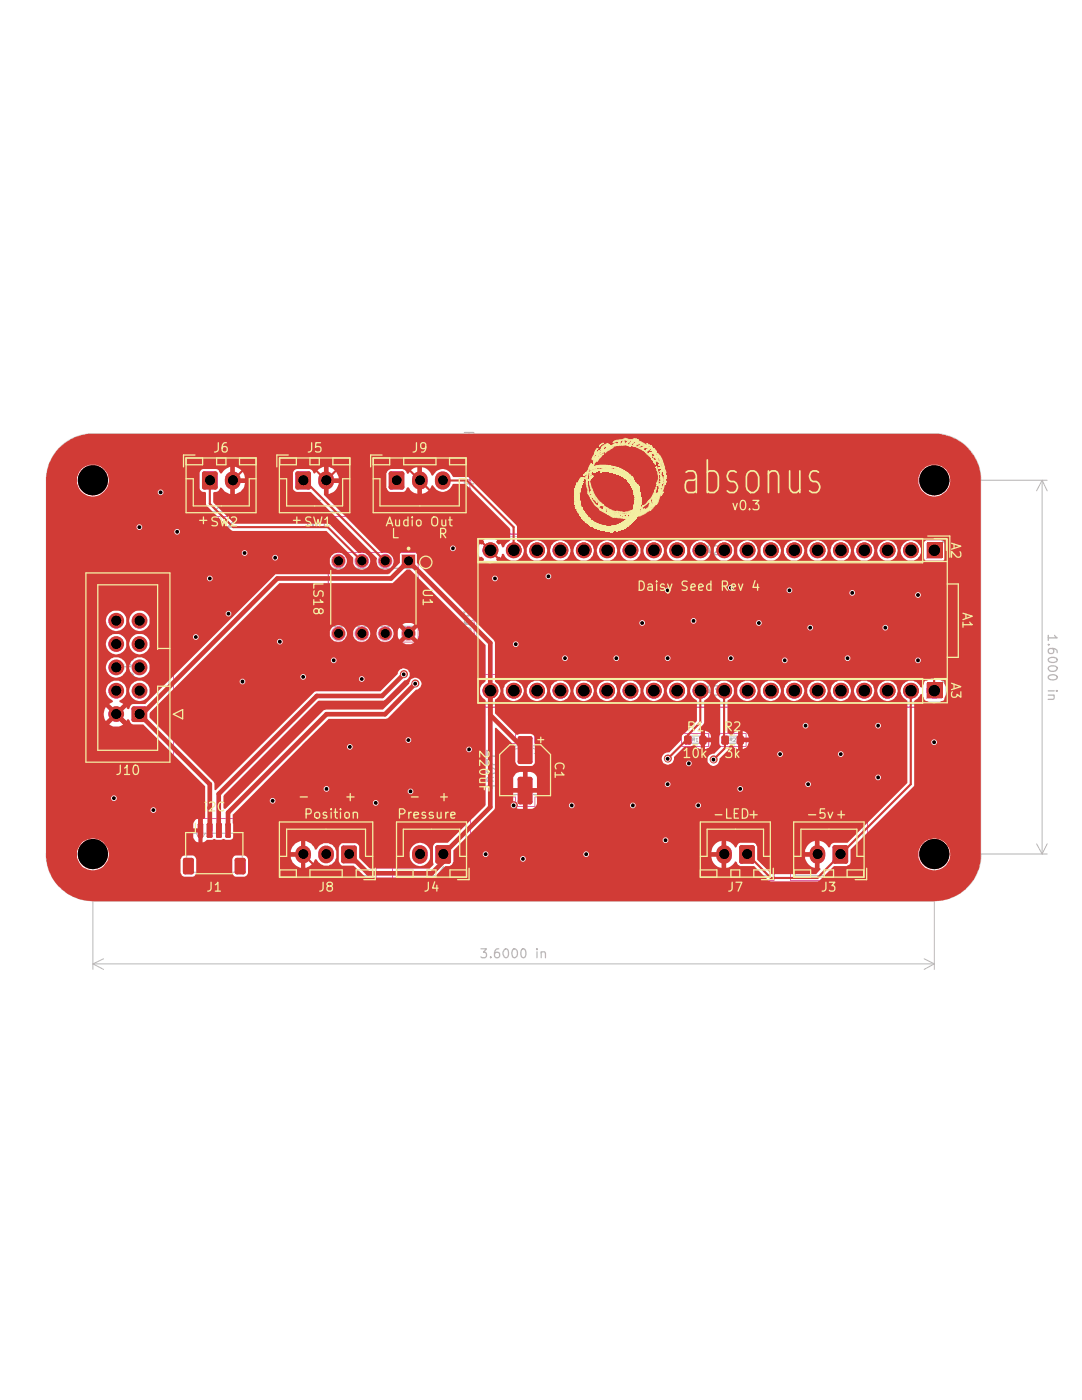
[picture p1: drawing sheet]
<svg xmlns="http://www.w3.org/2000/svg" width="216mm" height="279mm" viewBox="0 0 216 279" stroke-linecap="round" stroke-linejoin="round" font-family="sans-serif">
<path d="M195.7 95.9v74.6M195.7 95.8a9.3 9.3 0 0 0-9.3-9.3h-167.9a9.3 9.3 0 0 0-9.3 9.3v74.6M9.2 170.4a9.4 9.4 0 0 0 9.3 9.4M18.5 179.9h167.9M195.8 170.4a9.4 9.4 0 0 1-9.4 9.4" fill="none" stroke="#d6d8d3" stroke-width=".2"/>
<g fill="none" stroke="#b8b8b8" stroke-width=".2">
<path d="M37.4 91.5h13.6v10.6h-13.6zM40.7 91.5l1.2 1.9 1.1-1.9M56 91.5h13.6v10.6h-13.6zM59.3 91.5l1.2 1.9 1.2-1.9M74.7 91.5h18.2v10.6h-18.2zM78.1 91.5l1.1 1.9 1.1-1.9M187.4 95.8h21.6M207.9 95.8v74.6M207.9 95.8l1.1 2.2M207.9 95.8l-1.1 2.2M17.4 114.5h16.3v35.5l-1.8 1.9h-14.5zM95.1 107.1h92.3l1.8 1.9v31.5h-94.1z"/>
<path d="M95.5 107.5h92.1l1.2 1.2v3.5h-93.3zM31.5 129.4h.1M31.5 129.4v-12.7h-11.9v33h11.9v-12.8h2.2M31.5 129.4h2.2M95.5 135.5h92.1l1.2 1.2v3.4h-93.3zM100 150.6l1.9-1.8h6l1.8 1.8v8h-9.7zM106.6 150.4h.9M107 149.9v1M137.3 146.9h2.9v1.4h-2.9zM138.2 147.6h.4v-.2l-.4-.1v.7M138.4 147.6l.2 .4M138.9 147.4l.2-.1v.7"/>
<path d="M138.9 148h.4M144.8 146.9h2.9v1.4h-2.9zM145.7 147.6h.3l.1-.2-.4-.1v.7M145.8 147.6l.3 .4M146.3 147.4h.5v.2l-.5 .4h.5M18.5 171.4v22.1M37.3 166.3h11v7.8h-11zM39.1 166.3l.9 1.3 1-1.3M56 164.3h18.3v10.5h-18.3zM68.6 174.8l1.1-1.8 1.2 1.8M79.3 164.3h13.7v10.5h-13.7zM87.3 174.8l1.2-1.8 1.1 1.8"/>
<path d="M140 164.3h13.6v10.5h-13.6zM147.9 174.8l1.2-1.8 1.1 1.8M158.7 164.3h13.5v10.5h-13.5zM166.6 174.8l1.1-1.8 1.2 1.8M186.4 171.4v22.1M187.4 170.4h21.6M206.8 168.4l1.1 2M209 168.4l-1.1 2M18.5 192.4h167.9M18.5 192.4l2.2 1.1M20.7 191.3l-2.2 1.1M184.4 191.3l2 1.1"/>
<path d="M186.4 192.4l-2 1.1"/>
<circle cx="104.8" cy="153.7" r="4.6"/>
</g>
<g fill="none" stroke="#b8b8b8" stroke-width=".25">
<path d="M9.9 94.4h1.9l-1.3 .6 1.3 .6h-1.9M10.1 96.3l-.2 .3v.6l.4 .3 .7-.1 .1-.6 .7 .7v-1.2M17.7 94.5h1.8M17.7 95.5h1.8M17.8 96.2l-.1 .3v.6l.4 .3 .6-.1 .1-.6 .7 .7v-1.2M18.7 94.5v1M43.6 99.9l-.1 1.5-.7 .3M45.2 99.9a.7 .7 0 0 0-.9 .7l.1 .9 .3 .2h.3a.72 .72 0 0 0 .3-1l-.6-.2-.4 .4M62.2 99.9v1.2a.74 .74 0 0 1-.7 .6M64 99.9h-1l-.1 .8 .3-.2 .7 .1 .1 .3v.6l-.4 .2h-.4l-.3-.2M83.1 99.9v1.2a.74 .74 0 0 1-.7 .6M92.5 99.8v1.3"/>
<path d="M92.7 86.3h1.8v.7l-.1 .3h-.5l-.2-.1-.1-.9M92.7 88.1h1.2M92.7 89h1.2M92.7 90.6h1.8M92.7 91.7h1.8M92.7 96.6h1.8M92.7 99h1.2M92.8 95l-.1-.6 .2-.4 .4 .1 .2 .9M92.8 96.6l-.1-.5 .3-.4 .8 .1 .1 .3v.5M93.3 92.5l.2 .8h.4v-.5l-.2-.3-.9 .1v.7M93.3 97.4l.2 .9 .4-.1v-.5l-.2-.3-.9 .1v.7M93.6 99l.3 .2v.3"/>
<path d="M93.7 90.6v1.1M93.8 89l.1 .3v.4l-1.2 .1M93.9 94.1v.8l-1.2 .1M94.4 88.1h.1M177.8 94.4h1.9l-1.3 .6 1.3 .6h-1.9M178 96.3l-.2 .3v.6l.4 .3 .7-.1 .1-.6 .7 .7v-1.2M185.5 94.5h1.9M185.5 95.5h1.9M185.5 96.3v1.1M186.6 94.5v1M186.9 96.3l.5 .5h-1.9M20.4 111.9l.3-.3h.4l.4 .6-.1 .3-1.1 1h1.2"/>
<path d="M22.1 112.3l.9 1.2M23 112.3l-.9 1.2M24.6 111.6h-.9v1l.2-.2 .6 .1 .2 .2-.1 .6-.3 .2h-.4l-.2-.2M26.9 111.6v1.9M27.7 111.6h.4l.6 .4a.94 .94 0 0 1 0 1.1 .94 .94 0 0 1-1 .4zM30.6 111.9l-.3-.3a.95 .95 0 0 0-.8 1 .95 .95 0 0 0 .8 .9l.3-.2M42.7 103.4l-.7-.1-.2 .2v.5l.7 .4 .2 .5-.3 .3-.7-.1M43.3 103.3l.5 1.9 .4-1.4 .3 1.4 .4-1.9M45.5 103.5l.3-.2h.5l.2 .2 .1 .3-.1 .3-1.1 1.1h1.2M61.4 103.4a.79 .79 0 0 0-1 .1l-.1 .3 .4 .4a.62 .62 0 0 1 .7 .7l-.1 .1a.92 .92 0 0 1-1 .1M62 103.3l.4 1.9 .4-1.4 .3 1.4 .4-1.9M62.1 119.9v1.1"/>
<path d="M62.2 118.2a.79 .79 0 0 0 .1 1l.3 .1 .3-.4a.74 .74 0 0 1 .6-.7 .79 .79 0 0 1 .3 1.1M63.4 119.9l.5 .5h-1.8M63.9 116.8h-1.8v.8M64.2 103.8l.5-.5v1.9M64.2 105.2h1M66 113.4h17v11.6h-17zM77.2 105.2l.6-1.9 .6 1.9M77.3 104.7h1M79 103.9l.1 1.2 .4 .1 .3-.2M79.8 103.9v1.3M81.5 104l-.5-.1-.4 .4v.6l.1 .2h.8M81.5 103.3v1.9"/>
<path d="M82.3 103.3v.2M82.3 103.9v1.3M83.2 104.1l.2-.2 .6 .2 .1 .8-.2 .2-.5 .1-.2-.2zM85 100.6l-.4 .4h-.3l-.4-.4v-.4l.2-.2 .5-.1 .3 .1a1.46 1.46 0 0 1-.4 1.7h-.4M86.3 103.6a.6 .6 0 0 1 .7-.3 .6 .6 0 0 1 .4 .6l-.1 1a.6 .6 0 0 1-1 0l-.2-.4v-.6zM88.2 103.9l.1 1.2 .4 .1 .3-.2M89 103.9v1.3M89.6 103.9h.7M89.9 103.3v1.6l.1 .2 .3 .1M92.5 107.9v1.4M92.7 114.3h1.8v.6l-.1 .3-.5 .1-.2-.2-.1-.8M92.7 109.7h1.8v.7l-.1 .3-.5 .1-.2-.2-.1-.9"/>
<path d="M92.7 113.3h.1M92.7 116.1h1.2M92.7 117h1.2M92.7 118.7h1.8M92.7 119.7h1.8M92.7 101.5v1.1M92.7 103.2l1.2 .9M92.7 116.7h1.2M92.7 117.6h1.2M92.8 106.7a1.26 1.26 0 0 1 1.7 .2v.2a1.19 1.19 0 0 1-1.8 0zM92.8 114.1l-.1 .2v.5l.1 .2 .7 .1 .3-.2 .1-.6-.2-.2 .8 .1v.8M93.7 118.5l.2 .2v.5l-1.2 .1"/>
<path d="M93.7 118.7v1M93.8 117l.1 .2v.4l-1.2 .1M93.8 117.6a.51 .51 0 0 1-.1 .9h-1M93.9 103.2l-1.2 .9M94 101.5l.5 .5h-1.8M94.4 116.1h.1M94.4 104.7l.1 .8-.1 .2-.4 .1-.2-.1-1.1-1.1v1.2M94.4 111.5l.1 .2v.4l-.1 .3-.4 .1-1.3-1.1v1.1M94.6 116.3l-1.3-.4v1.1M127.5 115.9a.98 .98 0 0 1 1 .6 .98 .98 0 0 1-.4 1.1l-.6 .1zM129.3 116.5h.7l.1 1.2M130.1 117l-.6 .1a.35 .35 0 0 0-.3 .3 .35 .35 0 0 0 .3 .3l.6-.1"/>
<path d="M130.9 115.9v.1M130.9 116.5v1.2M132.5 116.5h-.5a.35 .35 0 0 0-.2 .3 .35 .35 0 0 0 .2 .3l.5 .1v.4h-.7M133.1 116.5l.5 1.2M134 116.5l-.6 1.7-.3 .1M134.3 117.9h1.4M137.1 116a.79 .79 0 0 0-1 0l-.1 .4a1.23 1.23 0 0 0 1 .7v.5a.92 .92 0 0 1-1 0M137.8 117.1l.8-.1v-.5h-.6l-.2 .2 .1 .9h.7M139.3 117.1l.9-.1v-.5a.6 .6 0 0 0-.9 .2v.8a.6 .6 0 0 0 .9 .1M140.6 110.7l.7-1.8 .6 1.8M140.8 110.2h.9M141.8 116.5h-.7a.87 .87 0 0 0 0 1.1h.7"/>
<path d="M141.8 115.9v1.8M142.3 117.9h1.3M142.4 109.1l.2-.2h.4l.3 .2 .1 .3-.1 .3-1 1h1.1M144.1 116.9h.6a.54 .54 0 0 0 .5-.4 .54 .54 0 0 0-.2-.5l-.9-.1v1.8M144.5 116.9l.7 .8M145.8 117.1l.9-.1-.1-.5h-.5l-.3 .2 .1 .9h.7M147.3 116.5l.5 1.2 .4-1.2M149.2 115.8l-.4 1.3h1.1M149.6 116.5v1.2M24.7 131a.57 .57 0 0 0 .5 .7h1.3M24.7 132.5v1.1M24.8 134.5a1.31 1.31 0 0 1 1.7 .2 .97 .97 0 0 1-.9 .7 .97 .97 0 0 1-.9-.7z"/>
<path d="M26 132.5l.5 .6h-1.8M62.1 125.8h1.8v.7l-.2 .3-.4 .1-.3-.2-.1-.9M62.8 123.5v1.4M63.1 122l.4-.3 .2 .1 .2 .2-.1 .6-.3 .1-.2-.1-.3-.7-.2-.2h-.4l-.3 .3 .1 .6 .2 .1h.4l.3-.3M92.5 122.1v1.4M92.5 127.7v1.5M92.5 135.8v1.5M92.7 137.7h1.8v.7l-.1 .2-.5 .1-.2-.1-.1-.9M92.7 124.6h1.8M92.7 127h1.2M92.7 129.5v1M92.7 131.1l1.2 1"/>
<path d="M92.7 120.1h1.2M92.7 127.1h1.2M92.7 129.3h1.2M92.8 122.9v-.8a.45 .45 0 0 1 .6 .2l.1 .6M92.8 124.6l-.1-.5 .3-.4 .8 .1 .1 .3v.5M92.8 134.7a1.26 1.26 0 0 1 1.7 .2v.2a1.19 1.19 0 0 1-1.8 0zM92.8 130.9l-.1-.5 .3-.3 .8 .1 .1 .2v.5M92.8 132.5l-.1-.5 .2-.4 .4 .2 .2 .7M93.3 120.4l.2 1 .4-.1v-.6l-.2-.3-.9 .1v.8M93.3 125.4l.2 .9h.2a.6 .6 0 0 0 .2-.9h-1.1v.7M93.3 125.4l.2 1h.2a.6 .6 0 0 0 .2-.9h-1.1v.7M93.6 127l.3 .2v.4"/>
<path d="M93.6 127.1l.3 .2v.3M93.7 120.9a.47 .47 0 0 1 .2 .4 .47 .47 0 0 1-.2 .4h-1M93.8 120.1l.1 .3v.4l-1.2 .1M93.9 122.1v.7l-1.2 .1M93.9 131.8v.7h-1.2M93.9 131.1l-1.2 1M93.9 128v.7M94 129.5l.5 .5h-1.8M94.4 132.7l.1 .3v.4l-.1 .2-.4 .1-1.3-1.1v1.1M94.4 139.4l.1 .8-.1 .2-.4 .1-.2-.1-1.1-1.1v1.2M94.4 129.3h.1M94.5 123.7l-1.8 .6 1.8 .6"/>
<path d="M94.5 128.2h-1.6l-.1 .1-.1 .4M94.5 133.4h-1.6l-.2 .2M140.6 138.7l.7-1.8 .6 1.8M140.8 138.2h.9M142.3 136.9h1.1l-.6 .6 .5 .2v.9l-.3 .1h-.5l-.2-.1M145.2 122.4l1.8 .6-1.8 .7M145.2 124.2v1M145.8 122.6v.8M146.5 124.2l.5 .5h-1.8M209.2 128.7h.1M209.2 126.8v1M209.2 137.9h1.2"/>
<path d="M209.2 138.7h1.2M209.3 131.4a1.18 1.18 0 0 1 1.6 .2 .96 .96 0 0 1-1.6 .4l-.1-.2zM209.3 133.1a1.18 1.18 0 0 1 1.6 .2 .91 .91 0 0 1-.8 .7 .91 .91 0 0 1-.9-.7zM209.3 134.9a1.18 1.18 0 0 1 1.6 .2 .96 .96 0 0 1-1.6 .4l-.1-.2zM209.9 129.4l.4 .4v.3l-.4 .3h-.4l-.2-.1-.1-.5 .1-.3a1.18 1.18 0 0 1 1.6 .4v.4M210.2 138.7l.2 .3-.1 .5-1.1 .1M210.4 126.8l.5 .5h-1.7M210.8 137.9h.1M92.5 150.1v1.4M92.7 141.3h.1M92.7 144.7h1.2M92.7 145.7h1.2"/>
<path d="M92.7 148.1h1.2M92.7 155.1h1.2M92.7 157.3h1.2M92.8 159l-.1-.5 .3-.5h.6l.3 .2v.8M92.8 142l-.1 .4v.4l.1 .2 .7 .1 .3-.1 .1-.6-.2-.4 .8 .1v.9M93.3 153.5l.2 .8 .4-.1v-.5l-.2-.2h-.9v.7M93.6 155.1l.3 .1v.4M93.7 146.4l.2 .3v.4l-1.2 .1M93.7 148.9l.2 .2v.5l-1.2 .1M93.8 145.7l.1 .2v.4l-1.2 .1M93.8 148.1l.1 .3v.4l-1.2 .1M93.9 159.7v.7l-1.2 .1"/>
<path d="M93.9 156v.7M94.4 157.3h.1M94.5 151.7l-1.8 .6 1.8 .6M94.5 156.3h-1.6h-.1l-.1 .4M94.6 144.2l-1.3-.4v1.2M97.2 156.8h1.8v.9M97.2 155.9h1.2M97.2 153.6a1.02 1.02 0 0 1 1.8 .4 1.19 1.19 0 0 1-1.8 0zM98.2 156.8v.6M98.4 155.2h-1.2v.5l.1 .2M98.8 149.8l.2 .3v.4l-.2 .3-.3 .1-.2-.1-1.1-1.1v1.2M98.8 151.6l.2 .3v.4l-.2 .2-.3 .1-1.3-1.1v1.1"/>
<path d="M111 154.1v1.1M111.1 153.5a.75 .75 0 0 1 0-1 .75 .75 0 0 1 .9-.2 .76 .76 0 0 1 .8 .6l-.2 .6M112.3 154.1l.5 .5h-1.8M136.6 149.8l.5-.5v1.8M136.6 151.1h1M138.5 149.5l.3-.2a.96 .96 0 0 1 .4 1.6l-.4 .2a1.12 1.12 0 0 1-.3-1.6zM140.2 149.3v1.8M140.3 150.4l.5 .7M140.8 149.9l-.6 .7M144.8 149.3h1.2l-.7 .7a.52 .52 0 0 1 .7 .3l-.1 .6a.87 .87 0 0 1-1.1 0M146.8 149.3v1.8M146.9 150.4l.5 .7"/>
<path d="M147.4 149.9l-.6 .7M9.9 169h1.9l-1.3 .6 1.3 .6h-1.9M10.1 171l-.2 .2v.5l.4 .4 .7-.1 .1-.5 .7 .6v-1.1M17.7 169.1h1.8M17.7 170.1h1.8M17.7 171.8h1.2M18.7 169.1v1M19.6 171.4l-1.3-.4v1.1M36.8 175.7v.2M36.8 176.3v1.3M37.6 175.9l.3-.2h.4l.3 .2v.3l-1.1 1.4h1.1M40.3 176.4l-.6-.1-.4 .4v.5l.4 .4h.4l.2-.2"/>
<path d="M42.1 168.4v1.3a.57 .57 0 0 1-.7 .5M42.4 176a.64 .64 0 0 1 .7-.3 .64 .64 0 0 1 .5 .6l-.1 1-.4 .3a.74 .74 0 0 1-.8-.7zM42.7 177.1a.82 .82 0 0 1 .8 .6l.1 .1M43 169l.5-.6v1.8M43 170.2h1M44.2 176.3l.3 1.3 .3-.9 .4 .9 .4-1.3M46.3 175.7v.2M46.3 176.3v1.3M47.1 175.7v.2M47.1 176.3v1.3M48.8 176.4a.65 .65 0 0 0-.9 .3v.5l.4 .4h.3l.2-.2M60 162l.8-.1 .2-.2-.1-.5-.2-.1h-.7v1.8"/>
<path d="M61.8 161.8l.3-.1 .5 .1 .1 .7-.2 .4a.55 .55 0 0 1-.8-.4zM64 161.8l-.4-.1-.2 .2 .1 .3 .5 .2v.5h-.6M64.5 164.6v1.3a.57 .57 0 0 1-.7 .5M65 161.1v.1M65 161.7v1.2M65.6 165.3l-.4-.3 .2-.4h.6l.2 .1 .1 .3-.1 .2-.6 .1-.4 .4v.4l.4 .3h.4l.3-.3v-.4l-.3-.4M65.6 161.7h.6M65.8 161.1v1.5l.1 .3h.3M66.8 161.1v.1M66.8 161.7v1.2M67.8 161.8l.2-.1 .5 .1 .1 .7-.1 .4h-.6l-.2-.4zM69.4 161.8l.2-.1 .5 .1 .1 1.1"/>
<path d="M69.4 161.7v1.2M80.6 162l.9-.1 .2-.2-.1-.5-.3-.1h-.7v1.8M82.4 161.7v1.2M82.9 161.7l-.3 .1-.2 .2M83.5 162.3l.9-.2-.1-.3-.5-.1-.3 .2 .1 1h.7M85.5 164.6v1.3a.57 .57 0 0 1-.7 .5M85.7 161.8l-.4-.1-.3 .2 .1 .3 .6 .2v.5h-.7M86.7 164.5l-.4 1.3h1.1M87.2 165.1v1.3M87.2 161.8l-.4-.1-.2 .2 .1 .3 .5 .2v.5h-.6M88.1 161.7l.1 1.2a.52 .52 0 0 0 .7-.2M88.9 161.7v1.2"/>
<path d="M89.8 161.7v1.2M90.3 161.7l-.3 .1-.2 .2M90.8 162.3l.9-.2-.1-.3-.5-.1-.3 .2 .1 1h.7M92.8 160.5v-.8a.45 .45 0 0 1 .6 .2l.1 .6M94.5 161.4h-1.6l-.2 .3M144.7 161.1v1.8h.9M146.1 164.6v1.3a.57 .57 0 0 1-.7 .5M146.2 161.9h.6M146.9 164.6h1.1l-.7 1.8M147 161.1h-.8v1.8h.8M147.9 161.1a.98 .98 0 0 1 1 .6 .98 .98 0 0 1-.4 1.2h-.6zM152.3 163.4a1 1 0 0 1 1 .6 1 1 0 0 1-.3 1.1l-.7 .1z"/>
<path d="M155.1 163.5a.88 .88 0 0 0-1 .3 .88 .88 0 0 0 0 1 .62 .62 0 0 0 1 .3M158.3 163.4h-.9l-.1 .9 .2-.2 .7 .1 .2 .3-.1 .6-.3 .1h-.5l-.2-.1M158.9 163.4l.6 1.8 .6-1.8M164.8 164.6v1.3a.6 .6 0 0 1-.8 .5M165.5 164.6h1.1l-.6 .6 .5 .2v.8l-.3 .2h-.5l-.2-.2M177.8 169h1.9l-1.3 .6 1.3 .6h-1.9M178 171l-.2 .2v.5l.4 .4 .7-.1 .1-.5 .7 .6v-1.1M185.5 169.1h1.9M185.5 170.1h1.9M186.6 169.1v1M187.2 171l.2 .2v.5l-.2 .2-.3 .1-1.4-1.1v1.1M96 189.4h1.1l-.6 .6 .5 .2v.8l-.3 .1h-.5l-.2-.1"/>
<path d="M97.9 191v.1M99.5 189.4a.7 .7 0 0 0-.8 .7v.7l.1 .3h.6l.2-.1 .1-.6-.2-.3-.5-.1-.3 .4M100.6 189.5l.3-.1a.96 .96 0 0 1 .4 1.6l-.3 .1h-.3a1.08 1.08 0 0 1-.1-1.6zM102.3 189.5l.3-.1a.91 .91 0 0 1 .7 .8 .91 .91 0 0 1-.7 .9l-.3-.1-.2-.5zM104.1 189.5l.2-.1a.96 .96 0 0 1 .5 1.6l-.3 .1a.96 .96 0 0 1-.4-1.6zM107.1 189.4v.1M107.1 190v1.1M108 190.1l.2-.1h.6v1.1M108 190v1.1"/>
</g>
<path d="M81.3 109.4l.2-.1 .2 .1v.2l-.2 .1-.2-.1z" fill="none" stroke="#b8b8b8" stroke-width=".34"/>
<g fill="none" stroke="#ff2ceb" stroke-width=".2">
<path d="M36.4 90.6h15.5v12.5h-15.5zM55.1 90.6h15.4v12.5h-15.4zM73.7 90.6h20.1v12.5h-20.1zM16.5 113.6h18.1v39.2h-18.1zM65.5 110.3h17.9v17.8h-17.9zM94.5 106.6h95.2v6.6h-95.2zM94.6 106.6h95v9h2.3v16.5h-2.3v9h-95zM94.5 134.6h95.2v6.6h-95.2zM102.9 146.4h3.8v2h1.3l2.1 2.1v8.5h-3.4v2h-3.8v-2h-3.5v-8.5l2.2-2.1h1.3zM136 146.3h5.4v2.7h-5.4zM143.5 146.3h5.4v2.7h-5.4zM35.6 163.4h14.3v12h-14.3z"/>
<path d="M55.1 163.4h20v12.3h-20zM78.4 163.4h15.5v12.3h-15.5zM139.1 163.4h15.4v12.3h-15.4zM157.7 163.4h15.4v12.3h-15.4z"/>
<circle cx="18.5" cy="95.9" r="6.4"/>
<circle cx="186.4" cy="95.9" r="6.4"/>
<circle cx="18.5" cy="170.5" r="6.4"/>
<circle cx="186.4" cy="170.5" r="6.4"/>
</g>
<g fill="#de70ff">
<path d="M144.3 147.2h.8v1h-.8z"/>
<circle cx="153.8" cy="109.9" r="1.57"/>
<circle cx="149.1" cy="109.9" r="1.57"/>
<circle cx="144.5" cy="109.9" r="1.57"/>
<circle cx="130.4" cy="109.9" r="1.57"/>
<circle cx="125.8" cy="109.9" r="1.57"/>
<circle cx="121.1" cy="109.9" r="1.57"/>
<circle cx="139.7" cy="109.9" r="1.57"/>
<circle cx="135.1" cy="109.9" r="1.57"/>
</g>
<path d="M144.3 147.2h.8v1h-.8z" fill="none" stroke="#de70ff" stroke-width=".76"/>
<path d="M147.4 147.2h.6v1h-.6z" fill="#de70ff"/>
<path d="M147.4 147.2h.6v1h-.6z" fill="none" stroke="#de70ff" stroke-width=".76"/>
<path d="M136.9 147.2h.7v1h-.7z" fill="#de70ff"/>
<path d="M136.9 147.2h.7v1h-.7z" fill="none" stroke="#de70ff" stroke-width=".76"/>
<path d="M139.9 147.2h.7v1h-.7z" fill="#de70ff"/>
<path d="M139.9 147.2h.7v1h-.7z" fill="none" stroke="#de70ff" stroke-width=".76"/>
<g fill="#de70ff">
<path d="M184.9 108.3h3.1v3.2h-3.1z"/>
<path d="M184.9 136.3h3.1v3.1h-3.1z"/>
<path d="M166.6 169.1h2.2v2.8h-2.2z"/>
<circle cx="139.7" cy="137.9" r="1.57"/>
<circle cx="144.5" cy="137.9" r="1.57"/>
<circle cx="153.8" cy="137.9" r="1.57"/>
<circle cx="149.1" cy="137.9" r="1.57"/>
<circle cx="135.1" cy="137.9" r="1.57"/>
<circle cx="130.4" cy="137.9" r="1.57"/>
<circle cx="125.8" cy="137.9" r="1.57"/>
<circle cx="121.1" cy="137.9" r="1.57"/>
<circle cx="107.1" cy="109.9" r="1.57"/>
<circle cx="102.5" cy="109.9" r="1.57"/>
<circle cx="97.8" cy="109.9" r="1.57"/>
<circle cx="97.8" cy="137.9" r="1.57"/>
<circle cx="102.5" cy="137.9" r="1.57"/>
<circle cx="107.1" cy="137.9" r="1.57"/>
<circle cx="116.5" cy="109.9" r="1.57"/>
<circle cx="111.8" cy="109.9" r="1.57"/>
<circle cx="111.8" cy="137.9" r="1.57"/>
<circle cx="116.5" cy="137.9" r="1.57"/>
<circle cx="177.1" cy="109.9" r="1.57"/>
<circle cx="172.4" cy="109.9" r="1.57"/>
<circle cx="167.8" cy="109.9" r="1.57"/>
<circle cx="158.5" cy="137.9" r="1.57"/>
<circle cx="163.1" cy="137.9" r="1.57"/>
<circle cx="167.8" cy="137.9" r="1.57"/>
<circle cx="172.4" cy="137.9" r="1.57"/>
<circle cx="181.7" cy="109.9" r="1.57"/>
<circle cx="186.4" cy="95.9" r="3"/>
<circle cx="163.1" cy="109.9" r="1.57"/>
<circle cx="158.5" cy="109.9" r="1.57"/>
<circle cx="177.1" cy="137.9" r="1.57"/>
<circle cx="181.7" cy="137.9" r="1.57"/>
<circle cx="186.4" cy="137.9" r="1.57"/>
</g>
<path d="M166.6 169.1h2.2v2.8h-2.2z" fill="none" stroke="#de70ff" stroke-width=".93"/>
<path d="M163.1 170.2v.6" fill="none" stroke="#de70ff" stroke-width="3.1"/>
<g fill="#de70ff">
<path d="M148 169.1h2.2v2.8h-2.2z"/>
<circle cx="186.4" cy="170.5" r="3"/>
</g>
<path d="M148 169.1h2.2v2.8h-2.2z" fill="none" stroke="#de70ff" stroke-width=".93"/>
<path d="M144.5 170.2v.6" fill="none" stroke="#de70ff" stroke-width="3.1"/>
<g fill="#de70ff">
<path d="M26.7 141.4h2.2v2.2h-2.2z"/>
<circle cx="18.5" cy="170.5" r="3"/>
</g>
<path d="M26.7 141.4h2.2v2.2h-2.2z" fill="none" stroke="#de70ff" stroke-width=".93"/>
<g fill="#de70ff">
<path d="M40.8 94.5h2.2v2.7h-2.2z"/>
<circle cx="23.2" cy="142.5" r="1.57"/>
<circle cx="23.2" cy="137.9" r="1.57"/>
</g>
<path d="M40.8 94.5h2.2v2.7h-2.2z" fill="none" stroke="#de70ff" stroke-width=".93"/>
<path d="M46.4 95.6v.5" fill="none" stroke="#de70ff" stroke-width="3.1"/>
<path d="M59.4 94.5h2.2v2.7h-2.2z" fill="#de70ff"/>
<path d="M59.4 94.5h2.2v2.7h-2.2z" fill="none" stroke="#de70ff" stroke-width=".93"/>
<g fill="#de70ff">
<path d="M103.8 147.4h2v4.6h-2z"/>
<circle cx="18.5" cy="95.9" r="3"/>
<circle cx="27.8" cy="137.9" r="1.57"/>
<circle cx="27.8" cy="133.2" r="1.57"/>
<circle cx="23.2" cy="133.2" r="1.57"/>
<circle cx="27.8" cy="128.6" r="1.57"/>
<circle cx="23.2" cy="128.6" r="1.57"/>
<circle cx="27.8" cy="123.9" r="1.57"/>
<circle cx="23.2" cy="123.9" r="1.57"/>
</g>
<path d="M103.8 147.4h2v4.6h-2z" fill="none" stroke="#de70ff" stroke-width=".93"/>
<path d="M103.8 155.5h2v4.6h-2z" fill="#de70ff"/>
<path d="M103.8 155.5h2v4.6h-2z" fill="none" stroke="#de70ff" stroke-width=".93"/>
<path d="M87.3 169.1h2.2v2.8h-2.2z" fill="#de70ff"/>
<path d="M87.3 169.1h2.2v2.8h-2.2z" fill="none" stroke="#de70ff" stroke-width=".93"/>
<path d="M83.8 170.2v.6" fill="none" stroke="#de70ff" stroke-width="3.1"/>
<path d="M68.5 169.2h2.2v2.6h-2.2z" fill="#de70ff"/>
<path d="M68.5 169.2h2.2v2.6h-2.2z" fill="none" stroke="#de70ff" stroke-width=".93"/>
<path d="M60.5 170.3v.4M65.1 170.3v.4" fill="none" stroke="#de70ff" stroke-width="3.1"/>
<path d="M39.7 164.6h.6v2.3h-.6z" fill="#de70ff"/>
<path d="M39.7 164.6h.6v2.3h-.6z" fill="none" stroke="#de70ff" stroke-width=".59"/>
<path d="M41.5 164.6h.6v2.3h-.6z" fill="#de70ff"/>
<path d="M41.5 164.6h.6v2.3h-.6z" fill="none" stroke="#de70ff" stroke-width=".59"/>
<path d="M43.4 164.6h.6v2.3h-.6z" fill="#de70ff"/>
<path d="M43.4 164.6h.6v2.3h-.6z" fill="none" stroke="#de70ff" stroke-width=".59"/>
<path d="M45.3 164.6h.5v2.3h-.5z" fill="#de70ff"/>
<path d="M45.3 164.6h.5v2.3h-.5z" fill="none" stroke="#de70ff" stroke-width=".59"/>
<path d="M37 171.7h1.2v2.3h-1.2z" fill="#de70ff"/>
<path d="M37 171.7h1.2v2.3h-1.2z" fill="none" stroke="#de70ff" stroke-width=".93"/>
<path d="M47.3 171.7h1.3v2.3h-1.3z" fill="#de70ff"/>
<path d="M47.3 171.7h1.3v2.3h-1.3z" fill="none" stroke="#de70ff" stroke-width=".93"/>
<path d="M65.1 95.6v.5" fill="none" stroke="#de70ff" stroke-width="3.1"/>
<path d="M78 94.5h2.2v2.7h-2.2z" fill="#de70ff"/>
<path d="M78 94.5h2.2v2.7h-2.2z" fill="none" stroke="#de70ff" stroke-width=".93"/>
<path d="M83.8 95.6v.5M88.3 95.6v.5" fill="none" stroke="#de70ff" stroke-width="3.1"/>
<path d="M80.2 110.8h2.5v2.4h-2.5z" fill="#de70ff"/>
<path d="M80.3 110.7h2.4v2.5h-2.4z" fill="none" stroke="#de70ff" stroke-width=".34"/>
<g fill="#de70ff">
<circle cx="76.8" cy="112" r="1.48"/>
<circle cx="72.2" cy="112" r="1.48"/>
<circle cx="67.5" cy="112" r="1.48"/>
<circle cx="67.5" cy="126.5" r="1.48"/>
<circle cx="72.2" cy="126.5" r="1.48"/>
<circle cx="76.8" cy="126.5" r="1.48"/>
<circle cx="81.5" cy="126.5" r="1.48"/>
</g>
<path d="M11.6 89.5l1.8-1.4 1.4-.8 2.3-.6 1.7-.1v6.2a3.2 3.2 0 0 0-3.5 3.1 3.2 3.2 0 0 0 3.5 3.2v68.2h-.5a3.2 3.2 0 0 0-2.5 4.9 3.2 3.2 0 0 0 5.5 0 3.2 3.2 0 0 0-2.5-4.9v-68.2l.4-.1a3.2 3.2 0 0 0 2.5-3.3 3.2 3.2 0 0 0-2.9-2.9v-6.2h4.5v35.3h-.6a2.06 2.06 0 0 0-1.6 2.3 2.06 2.06 0 0 0 2.2 1.7v.6h-.6a2.06 2.06 0 0 0-1.6 2.3 2.06 2.06 0 0 0 2.2 1.8v.6h-.6a2.04 2.04 0 0 0-1.4 2.8 2.04 2.04 0 0 0 3 .9 2.04 2.04 0 0 0 .5-3l-.5-.5-1-.2v-.6a2.03 2.03 0 0 0 2-2 2.03 2.03 0 0 0-2-2.1v-.6l.7-.1a2.03 2.03 0 0 0 1.2-2.2 2.03 2.03 0 0 0-1.9-1.7v-35.3h4.7v35.3h-.6a2.06 2.06 0 0 0-1.6 2.3 2.06 2.06 0 0 0 2.2 1.7v.6h-.6a2.06 2.06 0 0 0-1.6 2.3 2.06 2.06 0 0 0 2.2 1.8v.6h-.6a2.06 2.06 0 0 0-1.6 2.3 2.06 2.06 0 0 0 2.2 1.8v.5h-.6a2.04 2.04 0 0 0-1.4 2.8 2.04 2.04 0 0 0 2.9 1 2.04 2.04 0 0 0 .5-3.1l-.5-.4-.9-.3v-.5a2.03 2.03 0 0 0 1.9-2.1 2.03 2.03 0 0 0-1.9-2v-.6l.7-.2a2.03 2.03 0 0 0 1.2-2.2 2.03 2.03 0 0 0-1.9-1.7v-.6l.7-.1a2.03 2.03 0 0 0 1.2-2.2 2.03 2.03 0 0 0-1.9-1.7v-35.3h18.9v8.5l-.4-.1-.6 .1v-1.9l-.7 .3-1 .9a.55 .55 0 0 1-.6-.5l-.5-.3-2.8 .1-.5 .6v3.2a.88 .88 0 0 0 1.1 .7l.2 .1v2.3l.2 .4 4.8 4.8 .3 .2h18.7l2.6 2.5v1.8a1.69 1.69 0 0 0-1.9 1.2 1.79 1.79 0 0 0 .9 2 1.72 1.72 0 0 0 2.4-1 1.72 1.72 0 0 0-1.4-2.2v-1.8l2.8 2.8v1.2l.2 .3a1.72 1.72 0 0 0 2.2 .7 1.72 1.72 0 0 0 .8-2.3 1.72 1.72 0 0 0-2.2-.8l-5.6-5.7-.4-.2h-18.7l-4.2-4.1-.1-2.1 .3-.1a.91 .91 0 0 0 1.1-.9l.4 .2a2.34 2.34 0 0 0 1.6 1.1v-2l.4 .2 .6-.2v2a2.55 2.55 0 0 0 2-2.2h-1.7l.2-.3-.2-.6h1.7a2.53 2.53 0 0 0-2-2.3v-6.6h18.7v8.5l-.4-.1-.6 .1v-1.9l-.8 .3-.9 .9-.2 .1-.2-.1a.9 .9 0 0 0-.7-.8h-2.6l-.5 .3-.2 .4v3.4l.7 .5 2.9 .1 13.1 13.2a1.71 1.71 0 0 0 1.5 2.2 1.71 1.71 0 0 0 1.9-1.9 1.71 1.71 0 0 0-2.3-1.4h-.1l-11.6-11.6v-2.2l.4 .2 .6-.2v2a2.52 2.52 0 0 0 2-2.2h-1.7v-.9h1.7l-.1-.5a2.52 2.52 0 0 0-1.9-1.8v-6.6h18.6v8.5h-.9l-.1-1.8a2.3 2.3 0 0 0-1.7 1.2h-.3v-.1a1.06 1.06 0 0 0-.9-.8h-2.4l-.6 .5-.2 .3v2.9l.3 .6 .4 .3h2.7l.4-.3 .4-.7h.2l.6 .8 .7 .4v11.9h-2.7l-.3 .2v1.8l-2.1 2.2-22.7 .1-26 25.9-2.7 .1-.6 .9-.3-.1-.1-.3-1.2 1.2-.2-.4-.5-.3 1.2-1.1-.8-.4 .1-.4a2.04 2.04 0 0 0 .9-3.1 2.04 2.04 0 0 0-3.3 0 2.04 2.04 0 0 0 .9 3.1l.2 .3-.8 .5 1.2 1.1-.5 .3-.2 .4-1.2-1.2-.4 1.3 .2 1.1 .2 .4 1.2-1.1 .3 .5 .4 .1-1.2 1.2a2.23 2.23 0 0 0 2.8 0l-1.2-1.2 .3-.1 .4-.5 1.2 1.1 .1-.3h.3l.6 .9 2.3 .1 9.7 9.7v16.4h-1.5a.9 .9 0 0 0-.8 .8v2.7l.3 .5 .5 .3h1.7l.4-.3 .3-.5-.1-3a.71 .71 0 0 0-.8-.5v-16.4l1.3 1.3v7.8l-.6 .2-.4 .8v2.8a1.21 1.21 0 0 0 1 .9v-1.9h-1v-.9h1v-9.7l1.3 1.3v6.3l-.1 .3-.4-.1v4.7l.4-.1 .5-.4h1.1l.2-.2 .5 .2h1.1l.2-.2 .6 .2 1.3-.1 .2-.4-.1-4.6 2.2-2.1v10.3h-1.6l-.2 .1-.4 .4v3l.4 .7 1.9 .1 .5-.3 .3-.5v-2.7a.88 .88 0 0 0-.9-.8v-10.3l12.3-12.4v21.8l-.3-.2-.5 .2v-1.9h-.2a2.39 2.39 0 0 0-1.9 2.2h1.7v.9h-1.7v.3a2.78 2.78 0 0 0 2.1 1.9v-2l.3 .2 .5-.2v2h.2a2.9 2.9 0 0 0 1.8-1.7l.3 .1a2.06 2.06 0 0 0 2.1 1.2 2.06 2.06 0 0 0 1.8-1.6 2.87 2.87 0 0 0-.5-2.2l-.4-.5a2.18 2.18 0 0 0-3 1h-.3l-.1-.2a2.89 2.89 0 0 0-1.9-1.4v-19.9l4.7-4.5 11.7-.1 5.7-5.8 .4-.1 .5-.3v-.2v31.2a2.33 2.33 0 0 0-2.2 2.3 2.33 2.33 0 0 0 2.2 2.3 2.14 2.14 0 0 0 1.9-1.6l-.1-1.7a2.26 2.26 0 0 0-1.8-1.3v-31.2l.2-.4a1.23 1.23 0 0 0-1.1-1.3 1.23 1.23 0 0 0-1.3 1.1l-5.3 5.2h-11.3l-.5 .2-19.6 19.6-.4-.2 .1-2.5 18.8-18.8 13.1-.1 4.1-4a1.21 1.21 0 0 0 1-1.4 1.21 1.21 0 0 0-1.3-1 1.21 1.21 0 0 0-1.1 1.2l-3.4 3.4-13.1 .1-19.7 19.6-.3-.1v-1.2l-.3-.5-12.7-12.7 .1-1 25.9-25.8h11.9v8.4a1.69 1.69 0 0 0-1.9 1.1 1.97 1.97 0 0 0 .9 2.1 1.72 1.72 0 0 0 2.4-1 1.72 1.72 0 0 0-1.4-2.2v-8.4h4.6v8.4h-.7a1.7 1.7 0 0 0-.8 2.8 1.71 1.71 0 0 0 2.8-.3 1.71 1.71 0 0 0-1.3-2.5v-8.4h4.7v8.4h-.3a1.7 1.7 0 0 0-1.3 2.6 1.7 1.7 0 0 0 2.9 0 1.7 1.7 0 0 0-1.3-2.6v-8.4h1.4l2.8-2.7h.5v10.6l-1.1 .1-.3 .3 1.1 1-.4 .2-.3 .5-1-1.1-.2 .3a2.04 2.04 0 0 0 .2 2l1-1.1 .3 .5 .4 .2-1.1 1 .1 .1a2.07 2.07 0 0 0 2.2 0l.1-.1-1.1-1 .3-.2 .4-.5 1 1.1 .1-.3a1.84 1.84 0 0 0-.1-2l-1 1.1-.2-.5-.5-.2 1.1-1-.4-.3-.6-.1v-10.6l.2 .1 15 14.9v7.2a2.13 2.13 0 0 0-.4 3.5l.4 .4-.1 21-7.4 7.4h-2.3l-.4 .2-.3 .6 .1 3.6-.8 .8h-11.8l-2.1-2.1-.1-2.3-.1-.3-.6-.4h-2.6l-.6 .4-.2 .4v2.8l.2 .4 .3 .4 .3 .1h2.2l2.4 2.3h13.7l2.2-2.3h.8l.4-.2 .4-.6v-2.3l8.2-8.2 .1-16.3h.2l3.8 3.8v3.1l.5 .7 .4 .1v1.2a1.57 1.57 0 0 0-1.3 1.1v5.1l.5 .9 .3 .1 1.1 .1v-3.2h-1.9v-.9h1.9v-3.2h-.6v-1.2h2.2v1.2h-.6v7.3h.8l.5-.2 .5-.5v-.4v-2.1h-1.8v-.9h1.8v-2.4l-.5-.5-.7-.3v-1.2l.4-.1 .4-.6-.1-5.3-.7-.5h-2.2l-.5 .3-.2-.1-4.2-4.2v-2.8a2.02 2.02 0 0 0 0-3.6l-.1-8-15.5-15.7v-1.8l-.4-.2v-11.9l.5 .2v-2h.9v2l.1-.1a2.73 2.73 0 0 0 1.9-1.7l.3 .2a2.03 2.03 0 0 0 2 1.2 2.03 2.03 0 0 0 1.8-1.6h2.6l8.8 8.9 .1 2.3-.2 .2a2.12 2.12 0 0 0-1.1 1.2l-.2 .1-.4-.8-.5 .2-.4-.5 .2-.4a2.47 2.47 0 0 0-2.8 0l.2 .2v.3l-.5 .4-.4-.1a2.35 2.35 0 0 0 0 2.7l.2-.2h.3l.4 .4v.3l-.2 .2 .8 .3a2.25 2.25 0 0 0 2-.3l-.2-.4 .4-.5h.3l.2 .2 .3-.8h.3a2.08 2.08 0 0 0 2.2 1.4v23.9h-.7a2.52 2.52 0 0 0-1.5 1.6 2.04 2.04 0 0 0 2.4 2.4 2.01 2.01 0 0 0 1.6-2.1 2.01 2.01 0 0 0-1.8-1.9v-23.9h.2a2.08 2.08 0 0 0 1.6-1.9 2.08 2.08 0 0 0-1.3-2.1v-2.9l-.2-.2-9.6-9.6h-2.9l-.2-.2a2.08 2.08 0 0 0-1.9-1.4 2.08 2.08 0 0 0-2 1.3l-.2 .1-.1-.2a2.2 2.2 0 0 0-1.9-1.5v-6.7h23.1v21.2h-.3a2.21 2.21 0 0 0-1.9 1.6 2.09 2.09 0 0 0 2.2 2.5v23.9h-.7a2.06 2.06 0 0 0-1.5 2.2 2.06 2.06 0 0 0 1.9 1.9 2.04 2.04 0 0 0 2.2-1.8 2.04 2.04 0 0 0-1.9-2.3v-23.9h.3a2.06 2.06 0 0 0 1.6-2.2 2.06 2.06 0 0 0-1.9-1.9v-21.2h4.7v21.2h-.4a2.04 2.04 0 0 0-1.8 2.2 2.04 2.04 0 0 0 2.2 1.9v23.9h-.7a2.13 2.13 0 0 0-1.4 2.8 2.04 2.04 0 0 0 3.3 .8 2.04 2.04 0 0 0-.6-3.4l-.6-.2v-23.9h.3a2.07 2.07 0 0 0 1.5-2.2 2.07 2.07 0 0 0-1.8-1.9v-21.2h4.6v21.2h-.3a2.04 2.04 0 0 0-1.9 2.2 2.04 2.04 0 0 0 2.2 1.9v23.9h-.7a2.06 2.06 0 0 0-1.2 3 2.06 2.06 0 0 0 3.1 .6 2.34 2.34 0 0 0 .4-2.6 2.6 2.6 0 0 0-1.6-1v-23.9h.4a2.07 2.07 0 0 0 1.5-2.2 2.07 2.07 0 0 0-1.9-1.9v-21.2h4.7v21.2h-.4a2.04 2.04 0 0 0-1.8 2.2 2.04 2.04 0 0 0 2.2 1.9v23.9h-.7a2.14 2.14 0 0 0-1.3 2.8 2 2 0 0 0 1.8 1.3 2 2 0 0 0 1.9-1.3 2.04 2.04 0 0 0-1.7-2.8v-23.9h.3a2.07 2.07 0 0 0 1.5-2.2 2.07 2.07 0 0 0-1.8-1.9v-21.2h4.6v21.2h-.3a2.04 2.04 0 0 0-1.9 2.2 2.04 2.04 0 0 0 2.2 1.9v23.9h-.6a2.01 2.01 0 0 0-1.5 2.5 2.01 2.01 0 0 0 2.6 1.4 2.01 2.01 0 0 0 1.2-2.6 1.72 1.72 0 0 0-1.7-1.3v-23.9h.4a2.09 2.09 0 0 0 .8-3.6l-1.2-.5v-21.2h4.7v21.2h-.3a2.04 2.04 0 0 0-1.9 2.2 2.04 2.04 0 0 0 2.2 1.9v23.9h-.6a2.03 2.03 0 0 0-1.5 2.8 2.03 2.03 0 0 0 3.1 .9 2.03 2.03 0 0 0 .2-3.1l-.3-.3-.9-.3v-23.9h.3a2.09 2.09 0 0 0 .9-3.6l-1.2-.5v-21.2h4.7v21.2h-.4a2.04 2.04 0 0 0-1.8 2.2 2.04 2.04 0 0 0 2.2 1.9v23.9h-.6a2.04 2.04 0 0 0-1.4 3 2.04 2.04 0 0 0 3.2 .5 2.04 2.04 0 0 0-.3-3.2l-.9-.3v-23.9a2.03 2.03 0 0 0 1.9-2 2.03 2.03 0 0 0-1.9-2.1v-21.2h4.6v21.2h-.2a2.04 2.04 0 0 0-1.9 2.2 2.04 2.04 0 0 0 2.1 1.9v23.9h-.6a2.09 2.09 0 0 0-1.6 1.9 2.09 2.09 0 0 0 1.4 2.1v4.1l-2.4 2.4-.6 .5-.1 .9-2.4 2.5h-.5a1.26 1.26 0 0 0-1.1 1.4 1.26 1.26 0 0 0 1.5 1 1.26 1.26 0 0 0 1-1.5l2-2 1.2-.1 .5-.2 .2-.3 .3 .2a1.5 1.5 0 0 0 1.1 .8v-3.7h-.3l-.1-.3 1.1-1.3v-4.4l.3-.1-.1 9.8a1.17 1.17 0 0 0 1.2-1.4h-1.2v-.9h1.2l-.3-.9-.8-.5v-6.2a2 2 0 0 0 1-2.2 2 2 0 0 0-1.9-1.6v-23.9h.3a2.06 2.06 0 0 0 1.6-2.2 2.06 2.06 0 0 0-1.9-1.9v-21.2h4.7v21.2h-.3a2.04 2.04 0 0 0-1.9 2.2 2.04 2.04 0 0 0 2.2 1.9v23.9h-.6a2.52 2.52 0 0 0-1.6 1.6 2.25 2.25 0 0 0 1.3 2.4v6.8l-.2 .4v1.3l.4 .8-1.4 1.3a1.48 1.48 0 0 0-1.3 .9 1.21 1.21 0 0 0 .5 1.3 1.21 1.21 0 0 0 1.4-.1l.5-.7v-.5l1.6-1.6 .2-.7 .6-.5a1.38 1.38 0 0 0 1.3 1v-3.7l-.8 .4-.4 .6h-.3l-.6-.5v-6.6a2.03 2.03 0 0 0 1.3-2.2 2.03 2.03 0 0 0-1.9-1.7v-23.9h.3a2.06 2.06 0 0 0 1.6-2.2 2.06 2.06 0 0 0-1.9-1.9v-21.2h4.6v21.2h-.2a2.04 2.04 0 0 0-1.9 2.2 2.04 2.04 0 0 0 2.1 1.9v23.9h-.6a2.12 2.12 0 0 0-1.5 1.6 1.98 1.98 0 0 0 1.1 2.3l.1 9.8a1.53 1.53 0 0 0 1.1-1.4h-1.2v-.9h1.2l-.3-.9-.9-.5v-6.1a2.02 2.02 0 0 0 2.9-1.3 2.02 2.02 0 0 0-1.9-2.6v-23.9h.4a2.06 2.06 0 0 0 1.6-2.2 2.06 2.06 0 0 0-2-1.9v-21.2h4.8v21.2h-.4a2.04 2.04 0 0 0-1.9 2.2 2.04 2.04 0 0 0 2.3 1.9v23.9h-.7a2.04 2.04 0 0 0-1.2 3.2 2.04 2.04 0 0 0 3.3 0 2.04 2.04 0 0 0-1.2-3.2h-.2v-23.9a2.04 2.04 0 0 0 1.8-2 2.04 2.04 0 0 0-1.8-2.1v-21.2h4.6v21.2h-.3a2.08 2.08 0 0 0-1.8 1.5 2.08 2.08 0 0 0 .6 2.2 1.9 1.9 0 0 0 1.5 .4v23.9h-.7a2.04 2.04 0 0 0-1.4 2.8 2.04 2.04 0 0 0 3 1 2.04 2.04 0 0 0 .5-3.1l-.5-.4-.9-.3v-23.9a2.04 2.04 0 0 0 1.9-2 2.04 2.04 0 0 0-1.9-2.1v-21.2h4.7v21.2h-.4a2.21 2.21 0 0 0-1.8 1.6 2.09 2.09 0 0 0 2.2 2.5v23.9h-.7a2.03 2.03 0 0 0-1.4 2.8 2.03 2.03 0 0 0 2.9 1 2 2 0 0 0 1-2.2 2 2 0 0 0-1.8-1.6v-23.9h.2a2.06 2.06 0 0 0 1.6-2.2 2.06 2.06 0 0 0-1.8-1.9v-21.2h4.6v21.2h-.3a2.04 2.04 0 0 0-1.9 2.2 2.04 2.04 0 0 0 2.2 1.9v23.9h-.6a2.13 2.13 0 0 0-1.4 2.8 2.04 2.04 0 0 0 3.2 .8 2.04 2.04 0 0 0-.6-3.4l-.6-.2v-23.9h.4a2.07 2.07 0 0 0 1.5-2.2 2.07 2.07 0 0 0-1.9-1.9v-21.2h4.7v21.2h-.3a2.04 2.04 0 0 0-1.9 2.2 2.04 2.04 0 0 0 2.2 1.9v23.9h-.7a2.06 2.06 0 0 0-1.3 3 2.06 2.06 0 0 0 3.2 .6 2.34 2.34 0 0 0 .4-2.6 2.6 2.6 0 0 0-1.6-1v-23.9h.3a2.07 2.07 0 0 0 1.6-2.2 2.07 2.07 0 0 0-1.9-1.9v-21.2h4.6v21.2h-.3a2.04 2.04 0 0 0-1.9 2.2 2.04 2.04 0 0 0 2.2 1.9v23.9h-.5a2.04 2.04 0 0 0-1.5 2.7 2.04 2.04 0 0 0 2.8 1.2 2.04 2.04 0 0 0 .9-2.9 2.6 2.6 0 0 0-1.7-1v-23.9h.4a2.07 2.07 0 0 0 1.5-2.2 2.07 2.07 0 0 0-1.9-1.9v-21.2h4.7v21.2h-.3a2.07 2.07 0 0 0-1.6 3.2 2.07 2.07 0 0 0 3.5 0 2.07 2.07 0 0 0-1.6-3.2v-21.2h4.7v6.2h-.8a3.2 3.2 0 0 0-2.4 4.1 3.2 3.2 0 0 0 4.4 1.9l.2-.2v9.2h-3.2l-.4 .4v3.3l.1 .3 2.1 .1v23.5h-.8l-1.3 .5-.4 1.2h-.4a2.04 2.04 0 0 0-3.2-.8 2.04 2.04 0 0 0 .2 3.3l.4 .2v16.5l-12 11.9h-2.7l-.5 .2-.3 .6-.2 .1a3.1 3.1 0 0 0-1.9-1.3v1.9h-.9v-1.9l-.8 .3a2.51 2.51 0 0 0-1.1 2h1.6v.9h-1.6v.4a2.52 2.52 0 0 0 1.9 1.8v-1.9h.9v1.9l.2 .4-.8 .9h-8.9l-2.9-2.9v-2.6a.9 .9 0 0 0-.8-.8h-2.6l-.4 .2-.4 .7-.3-.1-.3-.4a2.06 2.06 0 0 0-1.3-.7l-.1-.1v1.9h-.9v-1.9a2.55 2.55 0 0 0-2.1 2.3h1.7v.9h-1.7l.1 .4a2.25 2.25 0 0 0 2 1.8v-1.9h.9l.1 1.9a3.1 3.1 0 0 0 1.8-1.3l.2 .2 .3 .5 .4 .2h2.8l2.9 2.9 .3 .2h9.5l.3-.2 2.9-2.9h2.6l.5-.2 .2-.5v-2.6l12.7-12.7v-16.9l.7-.5 .8-.9 .2 .1 .2 .6a.87 .87 0 0 0 .8 .8l.7 .3h.8v27h-.4a3.2 3.2 0 0 0-2.3 5.1 3.2 3.2 0 0 0 5.5-.8 3.3 3.3 0 0 0-2.8-4.3v-27l1.7-.6 .2-.5a2.45 2.45 0 0 0-.1-2.8l-.1-.5-1.7-.5v-23.5h1.6l.2-.3v-3.4l-.4-.4v-9.2l.2-.1a3.2 3.2 0 0 0 .6-4.7l-1-.8-1.2-.2v-6.2a9.3 9.3 0 0 1 9.1 8.4v76.4l-.4 2.1-1.1 2.1a9.5 9.5 0 0 1-7.8 4.3l-168.6-.1a9.3 9.3 0 0 1-8.6-8.6v-76l.2-1.5a11.2 11.2 0 0 1 2.2-4.2z" fill="#d13b36"/>
<path d="M55.3 115.4l-27 27.1h-.5l14.1 14v9.2M63.2 138.9l-19.6 19.6v7.2M23.2 142.5l16.8 16.9v6.3M76.8 142.5h-11.7l-19.6 19.7v3.5M69.6 170.5l3.8 3.8" fill="none" stroke="#d13b36" stroke-width=".93"/>
<path d="M41.9 95.9v4.6l4.6 4.7h18.9M60.5 91.3l-9.4-.1-4.7 4.7M60.5 95.9h.2M60.5 170.5l5.5 5.5M69.6 170.5h.2" fill="none" stroke="#d13b36" stroke-width=".42"/>
<circle cx="41.9" cy="161.2" r=".47" fill="#d13b36"/>
<path d="M60.5 91.3l4.6 4.6 4.6-4.7h9.4l4.7 4.7M60.7 95.9l16.1 16.1M88.3 95.9h4.9l9.3 9.3v4.7M65.4 105.2l6.8 6.8M97.8 109.9l18.7 18.7M81.5 126.2v.3M104.8 157.8v7.6l-10.6 10.6h-28.2" fill="none" stroke="#d13b36" stroke-width=".42"/>
<path d="M80.6 134.6l-4.4 4.3h-13M82.8 136.4l-6 6.1M97.8 128.3v32.8l-9.4 9.4v1.5l-2.3 2.3h-12.7M97.8 142.7l7 7" fill="none" stroke="#d13b36" stroke-width=".93"/>
<circle cx="83.8" cy="95.9" r=".21" fill="#d13b36"/>
<path d="M83.8 95.9l14 14M116.5 128.6h65.2l4.7 4.6v4.7M139.7 137.9v6.2l-2.5 2.7v.9h-.3l-3.7 3.7M144.5 137.9v9.5l.2 .3v1.6l-2.3 2.3M181.7 137.9v18.6l-14 14-4.6 4.7h-9.3l-4.7-4.7" fill="none" stroke="#d13b36" stroke-width=".42"/>
<path d="M55.3 115.4h22.7l3.5-3.4 16.3 16.3" fill="none" stroke="#d13b36" stroke-width=".93"/>
<g fill="none" stroke="#d13b36" stroke-width=".34">
<circle cx="32.1" cy="98.2" r=".64"/>
<circle cx="27.9" cy="105.2" r=".64"/>
<circle cx="35.4" cy="106.1" r=".64"/>
<circle cx="41.9" cy="115.4" r=".64"/>
<circle cx="48.9" cy="110.3" r=".64"/>
<circle cx="54.9" cy="111.3" r=".64"/>
<circle cx="90.4" cy="109.4" r=".64"/>
<circle cx="98.8" cy="115.4" r=".64"/>
<circle cx="109.5" cy="115" r=".64"/>
<circle cx="133.3" cy="117.8" r=".64"/>
<circle cx="145.9" cy="117.3" r=".64"/>
<circle cx="157.6" cy="117.8" r=".64"/>
<circle cx="170.1" cy="118.3" r=".64"/>
<circle cx="183.2" cy="118.7" r=".64"/>
<circle cx="39.1" cy="127.1" r=".64"/>
<circle cx="45.6" cy="122.4" r=".64"/>
<circle cx="48.4" cy="136" r=".64"/>
<circle cx="55.9" cy="128" r=".64"/>
<circle cx="60.5" cy="135" r=".64"/>
<circle cx="66.6" cy="131.7" r=".64"/>
<circle cx="72.2" cy="135.5" r=".64"/>
<circle cx="80.6" cy="134.5" r=".64"/>
<circle cx="82.9" cy="136.4" r=".64"/>
<circle cx="103" cy="128.5" r=".64"/>
<circle cx="112.8" cy="131.3" r=".64"/>
<circle cx="123" cy="131.3" r=".64"/>
<circle cx="128.2" cy="124.3" r=".64"/>
<circle cx="133.3" cy="131.3" r=".64"/>
<circle cx="138.4" cy="123.9" r=".64"/>
<circle cx="145.9" cy="131.3" r=".64"/>
<circle cx="151.5" cy="124.3" r=".64"/>
<circle cx="156.6" cy="131.7" r=".64"/>
<circle cx="161.7" cy="125.2" r=".64"/>
<circle cx="169.2" cy="131.3" r=".64"/>
<circle cx="176.7" cy="125.2" r=".64"/>
<circle cx="183.2" cy="131.7" r=".64"/>
<circle cx="22.8" cy="159.3" r=".64"/>
<circle cx="54.4" cy="159.8" r=".64"/>
<circle cx="65.2" cy="157.4" r=".64"/>
<circle cx="69.8" cy="149" r=".64"/>
<circle cx="81.5" cy="147.7" r=".64"/>
<circle cx="82" cy="157.9" r=".64"/>
<circle cx="93.6" cy="149.5" r=".64"/>
<circle cx="133.3" cy="156.5" r=".64"/>
<circle cx="133.3" cy="151.4" r=".64"/>
<circle cx="137.5" cy="152.3" r=".64"/>
<circle cx="142.4" cy="151.6" r=".64"/>
<circle cx="147.7" cy="157.4" r=".64"/>
<circle cx="155.7" cy="150.5" r=".64"/>
<circle cx="160.8" cy="144.8" r=".64"/>
<circle cx="161.3" cy="156.5" r=".64"/>
<circle cx="167.8" cy="150.5" r=".64"/>
<circle cx="175.3" cy="144.8" r=".64"/>
<circle cx="175.3" cy="155.1" r=".64"/>
<circle cx="186.4" cy="148.1" r=".64"/>
<circle cx="30.6" cy="161.6" r=".64"/>
<circle cx="75" cy="160.2" r=".64"/>
<circle cx="96.9" cy="170.4" r=".64"/>
<circle cx="102.5" cy="160.7" r=".64"/>
<circle cx="104.4" cy="171.4" r=".64"/>
<circle cx="114.1" cy="160.7" r=".64"/>
<circle cx="117" cy="170.4" r=".64"/>
<circle cx="126.3" cy="160.7" r=".64"/>
<circle cx="132.8" cy="167.6" r=".64"/>
<circle cx="139.4" cy="160.7" r=".64"/>
</g>
<g fill="#d13b36">
<path d="M144.4 147.2h.7v1h-.7z"/>
<circle cx="153.8" cy="109.8" r="1.57"/>
<circle cx="149.2" cy="109.8" r="1.57"/>
<circle cx="144.5" cy="109.8" r="1.57"/>
<circle cx="130.5" cy="109.8" r="1.57"/>
<circle cx="125.8" cy="109.8" r="1.57"/>
<circle cx="121.2" cy="109.8" r="1.57"/>
<circle cx="139.8" cy="109.8" r="1.57"/>
<circle cx="135.1" cy="109.8" r="1.57"/>
</g>
<path d="M144.3 147.2h.8v1h-.8z" fill="none" stroke="#d13b36" stroke-width=".76"/>
<path d="M147.4 147.2h.7v1h-.7z" fill="#d13b36"/>
<path d="M147.4 147.2h.6v1h-.6z" fill="none" stroke="#d13b36" stroke-width=".76"/>
<path d="M136.9 147.2h.8v1h-.8z" fill="#d13b36"/>
<path d="M136.9 147.2h.7v1h-.7z" fill="none" stroke="#d13b36" stroke-width=".76"/>
<path d="M140 147.2h.6v1h-.6z" fill="#d13b36"/>
<path d="M139.9 147.2h.7v1h-.7z" fill="none" stroke="#d13b36" stroke-width=".76"/>
<g fill="#d13b36">
<path d="M184.9 108.3h3.1v3.1h-3.1z"/>
<path d="M184.9 136.2h3.1v3.2h-3.1z"/>
<path d="M166.6 169.1h2.2v2.8h-2.2z"/>
<circle cx="139.8" cy="137.8" r="1.57"/>
<circle cx="144.5" cy="137.8" r="1.57"/>
<circle cx="153.8" cy="137.8" r="1.57"/>
<circle cx="149.2" cy="137.8" r="1.57"/>
<circle cx="135.1" cy="137.8" r="1.57"/>
<circle cx="130.5" cy="137.8" r="1.57"/>
<circle cx="125.8" cy="137.8" r="1.57"/>
<circle cx="121.2" cy="137.8" r="1.57"/>
<circle cx="107.2" cy="109.8" r="1.57"/>
<circle cx="102.5" cy="109.8" r="1.57"/>
<circle cx="97.9" cy="109.8" r="1.57"/>
<circle cx="97.9" cy="137.8" r="1.57"/>
<circle cx="102.5" cy="137.8" r="1.57"/>
<circle cx="107.2" cy="137.8" r="1.57"/>
<circle cx="116.5" cy="109.8" r="1.57"/>
<circle cx="111.8" cy="109.8" r="1.57"/>
<circle cx="111.8" cy="137.8" r="1.57"/>
<circle cx="116.5" cy="137.8" r="1.57"/>
<circle cx="177.1" cy="109.8" r="1.57"/>
<circle cx="172.5" cy="109.8" r="1.57"/>
<circle cx="167.8" cy="109.8" r="1.57"/>
<circle cx="158.5" cy="137.8" r="1.57"/>
<circle cx="163.2" cy="137.8" r="1.57"/>
<circle cx="167.8" cy="137.8" r="1.57"/>
<circle cx="172.5" cy="137.8" r="1.57"/>
<circle cx="181.8" cy="109.8" r="1.57"/>
<circle cx="186.4" cy="95.8" r="3"/>
<circle cx="163.2" cy="109.8" r="1.57"/>
<circle cx="158.5" cy="109.8" r="1.57"/>
<circle cx="177.1" cy="137.8" r="1.57"/>
<circle cx="181.8" cy="137.8" r="1.57"/>
<circle cx="186.4" cy="137.8" r="1.57"/>
</g>
<path d="M166.6 169.1h2.2v2.8h-2.2z" fill="none" stroke="#d13b36" stroke-width=".93"/>
<path d="M163.1 170.2v.6" fill="none" stroke="#d13b36" stroke-width="3.1"/>
<g fill="#d13b36">
<path d="M148 169.1h2.2v2.8h-2.2z"/>
<circle cx="186.4" cy="170.4" r="3"/>
</g>
<path d="M148 169.1h2.2v2.8h-2.2z" fill="none" stroke="#d13b36" stroke-width=".93"/>
<path d="M144.5 170.2v.6" fill="none" stroke="#d13b36" stroke-width="3.1"/>
<g fill="#d13b36">
<path d="M26.8 141.4h2.2v2.2h-2.2z"/>
<circle cx="18.5" cy="170.4" r="3"/>
</g>
<path d="M26.7 141.4h2.2v2.2h-2.2z" fill="none" stroke="#d13b36" stroke-width=".93"/>
<g fill="#d13b36">
<path d="M40.8 94.5h2.2v2.7h-2.2z"/>
<circle cx="23.2" cy="142.5" r="1.57"/>
<circle cx="23.2" cy="137.8" r="1.57"/>
</g>
<path d="M40.8 94.5h2.2v2.7h-2.2z" fill="none" stroke="#d13b36" stroke-width=".93"/>
<path d="M46.4 95.6v.5" fill="none" stroke="#d13b36" stroke-width="3.1"/>
<path d="M59.4 94.5h2.2v2.7h-2.2z" fill="#d13b36"/>
<path d="M59.4 94.5h2.2v2.7h-2.2z" fill="none" stroke="#d13b36" stroke-width=".93"/>
<g fill="#d13b36">
<path d="M103.8 147.3h2v4.7h-2z"/>
<circle cx="18.5" cy="95.8" r="3"/>
<circle cx="27.9" cy="137.8" r="1.57"/>
<circle cx="27.9" cy="133.2" r="1.57"/>
<circle cx="23.2" cy="133.2" r="1.57"/>
<circle cx="27.9" cy="128.5" r="1.57"/>
<circle cx="23.2" cy="128.5" r="1.57"/>
<circle cx="27.9" cy="123.9" r="1.57"/>
<circle cx="23.2" cy="123.9" r="1.57"/>
</g>
<path d="M103.8 147.4h2v4.6h-2z" fill="none" stroke="#d13b36" stroke-width=".93"/>
<path d="M103.8 155.5h2v4.5h-2z" fill="#d13b36"/>
<path d="M103.8 155.5h2v4.6h-2z" fill="none" stroke="#d13b36" stroke-width=".93"/>
<path d="M87.4 169.1h2.2v2.8h-2.2z" fill="#d13b36"/>
<path d="M87.3 169.1h2.2v2.8h-2.2z" fill="none" stroke="#d13b36" stroke-width=".93"/>
<path d="M83.8 170.2v.6" fill="none" stroke="#d13b36" stroke-width="3.1"/>
<path d="M68.6 169.2h2.2v2.6h-2.2z" fill="#d13b36"/>
<path d="M68.5 169.2h2.2v2.6h-2.2z" fill="none" stroke="#d13b36" stroke-width=".93"/>
<path d="M60.5 170.3v.4M65.1 170.3v.4" fill="none" stroke="#d13b36" stroke-width="3.1"/>
<path d="M39.8 164.5h.5v2.4h-.5z" fill="#d13b36"/>
<path d="M39.7 164.6h.6v2.3h-.6z" fill="none" stroke="#d13b36" stroke-width=".59"/>
<path d="M41.6 164.5h.6v2.4h-.6z" fill="#d13b36"/>
<path d="M41.5 164.6h.6v2.3h-.6z" fill="none" stroke="#d13b36" stroke-width=".59"/>
<path d="M43.4 164.5h.6v2.4h-.6z" fill="#d13b36"/>
<path d="M43.4 164.6h.6v2.3h-.6z" fill="none" stroke="#d13b36" stroke-width=".59"/>
<path d="M45.3 164.5h.5v2.4h-.5z" fill="#d13b36"/>
<path d="M45.3 164.6h.5v2.3h-.5z" fill="none" stroke="#d13b36" stroke-width=".59"/>
<path d="M37 171.6h1.3v2.4h-1.3z" fill="#d13b36"/>
<path d="M37 171.7h1.2v2.3h-1.2z" fill="none" stroke="#d13b36" stroke-width=".93"/>
<path d="M47.3 171.6h1.3v2.4h-1.3z" fill="#d13b36"/>
<path d="M47.3 171.7h1.3v2.3h-1.3z" fill="none" stroke="#d13b36" stroke-width=".93"/>
<path d="M65.1 95.6v.5" fill="none" stroke="#d13b36" stroke-width="3.1"/>
<path d="M78.1 94.5h2.2v2.7h-2.2z" fill="#d13b36"/>
<path d="M78 94.5h2.2v2.7h-2.2z" fill="none" stroke="#d13b36" stroke-width=".93"/>
<path d="M83.8 95.6v.5M88.3 95.6v.5" fill="none" stroke="#d13b36" stroke-width="3.1"/>
<g fill="#d13b36">
<path d="M80.3 110.7h2.4v2.5h-2.4z"/>
<circle cx="76.9" cy="111.9" r="1.31"/>
<circle cx="72.2" cy="111.9" r="1.31"/>
<circle cx="67.6" cy="111.9" r="1.31"/>
<circle cx="67.6" cy="126.4" r="1.31"/>
<circle cx="72.2" cy="126.4" r="1.31"/>
<circle cx="76.9" cy="126.4" r="1.31"/>
<circle cx="81.5" cy="126.4" r="1.31"/>
</g>
<g fill="#000">
<circle cx="18.5" cy="95.8" r="3"/>
<circle cx="41.9" cy="95.8" r=".97"/>
<circle cx="46.5" cy="95.8" r=".97"/>
<circle cx="60.5" cy="95.8" r=".97"/>
<circle cx="65.1" cy="95.8" r=".97"/>
<circle cx="79.2" cy="95.8" r=".97"/>
<circle cx="79.2" cy="95.8" r=".89"/>
<circle cx="83.8" cy="95.8" r=".97"/>
<circle cx="83.8" cy="95.8" r=".89"/>
<circle cx="88.4" cy="95.8" r=".97"/>
<circle cx="88.4" cy="95.8" r=".89"/>
<circle cx="186.4" cy="95.8" r="3"/>
<circle cx="67.6" cy="111.9" r=".8"/>
<circle cx="67.6" cy="111.9" r=".89"/>
<circle cx="72.2" cy="111.9" r=".8"/>
<circle cx="72.2" cy="111.9" r=".89"/>
<circle cx="76.9" cy="111.9" r=".8"/>
<circle cx="76.9" cy="111.9" r=".89"/>
<circle cx="81.5" cy="111.9" r=".8"/>
<circle cx="81.5" cy="111.9" r=".89"/>
<circle cx="97.9" cy="109.8" r=".97"/>
<circle cx="97.9" cy="109.8" r="1.06"/>
<circle cx="97.9" cy="109.8" r="1.14"/>
<circle cx="102.5" cy="109.8" r=".97"/>
<circle cx="102.5" cy="109.8" r="1.06"/>
<circle cx="102.5" cy="109.8" r="1.14"/>
<circle cx="107.2" cy="109.8" r=".97"/>
<circle cx="107.2" cy="109.8" r="1.06"/>
<circle cx="107.2" cy="109.8" r="1.14"/>
<circle cx="111.8" cy="109.8" r=".97"/>
<circle cx="111.8" cy="109.8" r="1.06"/>
<circle cx="111.8" cy="109.8" r="1.14"/>
<circle cx="116.5" cy="109.8" r=".97"/>
<circle cx="116.5" cy="109.8" r="1.06"/>
<circle cx="116.5" cy="109.8" r="1.14"/>
<circle cx="121.2" cy="109.8" r=".97"/>
<circle cx="121.2" cy="109.8" r="1.06"/>
<circle cx="121.2" cy="109.8" r="1.14"/>
<circle cx="125.8" cy="109.8" r=".97"/>
<circle cx="125.8" cy="109.8" r="1.06"/>
<circle cx="125.8" cy="109.8" r="1.14"/>
<circle cx="130.5" cy="109.8" r=".97"/>
<circle cx="130.5" cy="109.8" r="1.06"/>
<circle cx="130.5" cy="109.8" r="1.14"/>
<circle cx="135.1" cy="109.8" r=".97"/>
<circle cx="135.1" cy="109.8" r="1.06"/>
<circle cx="135.1" cy="109.8" r="1.14"/>
<circle cx="139.8" cy="109.8" r=".97"/>
<circle cx="139.8" cy="109.8" r="1.06"/>
<circle cx="139.8" cy="109.8" r="1.14"/>
<circle cx="144.5" cy="109.8" r=".97"/>
<circle cx="144.5" cy="109.8" r="1.06"/>
<circle cx="144.5" cy="109.8" r="1.14"/>
<circle cx="149.2" cy="109.8" r=".97"/>
<circle cx="149.2" cy="109.8" r="1.06"/>
<circle cx="149.2" cy="109.8" r="1.14"/>
<circle cx="153.8" cy="109.8" r=".97"/>
<circle cx="153.8" cy="109.8" r="1.06"/>
<circle cx="153.8" cy="109.8" r="1.14"/>
<circle cx="158.5" cy="109.8" r=".97"/>
<circle cx="158.5" cy="109.8" r="1.06"/>
<circle cx="158.5" cy="109.8" r="1.14"/>
<circle cx="163.2" cy="109.8" r=".97"/>
<circle cx="163.2" cy="109.8" r="1.06"/>
<circle cx="163.2" cy="109.8" r="1.14"/>
<circle cx="167.8" cy="109.8" r=".97"/>
<circle cx="167.8" cy="109.8" r="1.06"/>
<circle cx="167.8" cy="109.8" r="1.14"/>
<circle cx="172.5" cy="109.8" r=".97"/>
<circle cx="172.5" cy="109.8" r="1.06"/>
<circle cx="172.5" cy="109.8" r="1.14"/>
<circle cx="177.1" cy="109.8" r=".97"/>
<circle cx="177.1" cy="109.8" r="1.06"/>
<circle cx="177.1" cy="109.8" r="1.14"/>
<circle cx="181.8" cy="109.8" r=".97"/>
<circle cx="181.8" cy="109.8" r="1.06"/>
<circle cx="181.8" cy="109.8" r="1.14"/>
<circle cx="186.4" cy="109.8" r=".97"/>
<circle cx="186.4" cy="109.8" r="1.06"/>
<circle cx="186.4" cy="109.8" r="1.14"/>
<circle cx="23.2" cy="137.8" r=".97"/>
<circle cx="23.2" cy="128.5" r=".97"/>
<circle cx="23.2" cy="133.2" r=".97"/>
<circle cx="23.2" cy="123.9" r=".97"/>
<circle cx="27.9" cy="137.8" r=".97"/>
<circle cx="27.9" cy="128.5" r=".97"/>
<circle cx="27.9" cy="133.2" r=".97"/>
<circle cx="27.9" cy="123.9" r=".97"/>
<circle cx="67.6" cy="126.4" r=".8"/>
<circle cx="67.6" cy="126.4" r=".89"/>
<circle cx="72.2" cy="126.4" r=".8"/>
<circle cx="72.2" cy="126.4" r=".89"/>
<circle cx="76.9" cy="126.4" r=".8"/>
<circle cx="76.9" cy="126.4" r=".89"/>
<circle cx="81.5" cy="126.4" r=".8"/>
<circle cx="81.5" cy="126.4" r=".89"/>
<circle cx="97.9" cy="137.8" r=".97"/>
<circle cx="97.9" cy="137.8" r="1.06"/>
<circle cx="97.9" cy="137.8" r="1.14"/>
<circle cx="102.5" cy="137.8" r=".97"/>
<circle cx="102.5" cy="137.8" r="1.06"/>
<circle cx="102.5" cy="137.8" r="1.14"/>
<circle cx="107.2" cy="137.8" r=".97"/>
<circle cx="107.2" cy="137.8" r="1.06"/>
<circle cx="107.2" cy="137.8" r="1.14"/>
<circle cx="111.8" cy="137.8" r=".97"/>
<circle cx="111.8" cy="137.8" r="1.06"/>
<circle cx="111.8" cy="137.8" r="1.14"/>
<circle cx="116.5" cy="137.8" r=".97"/>
<circle cx="116.5" cy="137.8" r="1.06"/>
<circle cx="116.5" cy="137.8" r="1.14"/>
<circle cx="121.2" cy="137.8" r=".97"/>
<circle cx="121.2" cy="137.8" r="1.06"/>
<circle cx="121.2" cy="137.8" r="1.14"/>
<circle cx="125.8" cy="137.8" r=".97"/>
<circle cx="125.8" cy="137.8" r="1.06"/>
<circle cx="125.8" cy="137.8" r="1.14"/>
<circle cx="130.5" cy="137.8" r=".97"/>
<circle cx="130.5" cy="137.8" r="1.06"/>
<circle cx="130.5" cy="137.8" r="1.14"/>
<circle cx="135.1" cy="137.8" r=".97"/>
<circle cx="135.1" cy="137.8" r="1.06"/>
<circle cx="135.1" cy="137.8" r="1.14"/>
<circle cx="139.8" cy="137.8" r=".97"/>
<circle cx="139.8" cy="137.8" r="1.06"/>
<circle cx="139.8" cy="137.8" r="1.14"/>
<circle cx="144.5" cy="137.8" r=".97"/>
<circle cx="144.5" cy="137.8" r="1.06"/>
<circle cx="144.5" cy="137.8" r="1.14"/>
<circle cx="149.2" cy="137.8" r=".97"/>
<circle cx="149.2" cy="137.8" r="1.06"/>
<circle cx="149.2" cy="137.8" r="1.14"/>
<circle cx="153.8" cy="137.8" r=".97"/>
<circle cx="153.8" cy="137.8" r="1.06"/>
<circle cx="153.8" cy="137.8" r="1.14"/>
<circle cx="158.5" cy="137.8" r=".97"/>
<circle cx="158.5" cy="137.8" r="1.06"/>
<circle cx="158.5" cy="137.8" r="1.14"/>
<circle cx="163.2" cy="137.8" r=".97"/>
<circle cx="163.2" cy="137.8" r="1.06"/>
<circle cx="163.2" cy="137.8" r="1.14"/>
<circle cx="167.8" cy="137.8" r=".97"/>
<circle cx="167.8" cy="137.8" r="1.06"/>
<circle cx="167.8" cy="137.8" r="1.14"/>
<circle cx="172.5" cy="137.8" r=".97"/>
<circle cx="172.5" cy="137.8" r="1.06"/>
<circle cx="172.5" cy="137.8" r="1.14"/>
<circle cx="177.1" cy="137.8" r=".97"/>
<circle cx="177.1" cy="137.8" r="1.06"/>
<circle cx="177.1" cy="137.8" r="1.14"/>
<circle cx="181.8" cy="137.8" r=".97"/>
<circle cx="181.8" cy="137.8" r="1.06"/>
<circle cx="181.8" cy="137.8" r="1.14"/>
<circle cx="186.4" cy="137.8" r=".97"/>
<circle cx="186.4" cy="137.8" r="1.06"/>
<circle cx="186.4" cy="137.8" r="1.14"/>
<circle cx="23.2" cy="142.5" r=".97"/>
<circle cx="27.9" cy="142.5" r=".97"/>
<circle cx="18.5" cy="170.4" r="3"/>
<circle cx="60.5" cy="170.4" r=".97"/>
<circle cx="60.5" cy="170.4" r=".89"/>
<circle cx="65.1" cy="170.4" r=".97"/>
<circle cx="65.1" cy="170.4" r=".89"/>
<circle cx="69.7" cy="170.4" r=".97"/>
<circle cx="69.7" cy="170.4" r=".89"/>
<circle cx="83.8" cy="170.4" r=".97"/>
<circle cx="88.5" cy="170.4" r=".97"/>
<circle cx="144.5" cy="170.4" r=".97"/>
<circle cx="149.1" cy="170.4" r=".97"/>
<circle cx="163.2" cy="170.4" r=".97"/>
<circle cx="167.7" cy="170.4" r=".97"/>
<circle cx="186.4" cy="170.4" r="3"/>
</g>
<circle cx="145.8" cy="131.4" r=".47" fill="#efefef"/>
<circle cx="145.8" cy="131.4" r=".47" fill="none" stroke="#efefef" stroke-width=".2"/>
<circle cx="138.4" cy="123.9" r=".47" fill="#efefef"/>
<circle cx="138.4" cy="123.9" r=".47" fill="none" stroke="#efefef" stroke-width=".2"/>
<circle cx="133.2" cy="117.8" r=".47" fill="#efefef"/>
<circle cx="133.2" cy="117.8" r=".47" fill="none" stroke="#efefef" stroke-width=".2"/>
<circle cx="133.2" cy="131.4" r=".47" fill="#efefef"/>
<circle cx="133.2" cy="131.4" r=".47" fill="none" stroke="#efefef" stroke-width=".2"/>
<circle cx="145.8" cy="117.3" r=".47" fill="#efefef"/>
<circle cx="145.8" cy="117.3" r=".47" fill="none" stroke="#efefef" stroke-width=".2"/>
<circle cx="151.4" cy="124.3" r=".47" fill="#efefef"/>
<circle cx="151.4" cy="124.3" r=".47" fill="none" stroke="#efefef" stroke-width=".2"/>
<circle cx="147.7" cy="157.4" r=".47" fill="#efefef"/>
<circle cx="147.7" cy="157.4" r=".47" fill="none" stroke="#efefef" stroke-width=".2"/>
<circle cx="175.2" cy="144.8" r=".47" fill="#efefef"/>
<circle cx="175.2" cy="144.8" r=".47" fill="none" stroke="#efefef" stroke-width=".2"/>
<circle cx="175.2" cy="155.2" r=".47" fill="#efefef"/>
<circle cx="175.2" cy="155.2" r=".47" fill="none" stroke="#efefef" stroke-width=".2"/>
<circle cx="161.2" cy="156.5" r=".47" fill="#efefef"/>
<circle cx="161.2" cy="156.5" r=".47" fill="none" stroke="#efefef" stroke-width=".2"/>
<circle cx="160.7" cy="144.8" r=".47" fill="#efefef"/>
<circle cx="160.7" cy="144.8" r=".47" fill="none" stroke="#efefef" stroke-width=".2"/>
<circle cx="155.7" cy="150.5" r=".47" fill="#efefef"/>
<circle cx="155.7" cy="150.5" r=".47" fill="none" stroke="#efefef" stroke-width=".2"/>
<circle cx="186.4" cy="148.1" r=".47" fill="#efefef"/>
<circle cx="186.4" cy="148.1" r=".47" fill="none" stroke="#efefef" stroke-width=".2"/>
<circle cx="167.8" cy="150.5" r=".47" fill="#efefef"/>
<circle cx="167.8" cy="150.5" r=".47" fill="none" stroke="#efefef" stroke-width=".2"/>
<circle cx="170.1" cy="118.3" r=".47" fill="#efefef"/>
<circle cx="170.1" cy="118.3" r=".47" fill="none" stroke="#efefef" stroke-width=".2"/>
<circle cx="157.5" cy="117.8" r=".47" fill="#efefef"/>
<circle cx="157.5" cy="117.8" r=".47" fill="none" stroke="#efefef" stroke-width=".2"/>
<circle cx="156.6" cy="131.8" r=".47" fill="#efefef"/>
<circle cx="156.6" cy="131.8" r=".47" fill="none" stroke="#efefef" stroke-width=".2"/>
<circle cx="176.7" cy="125.3" r=".47" fill="#efefef"/>
<circle cx="176.7" cy="125.3" r=".47" fill="none" stroke="#efefef" stroke-width=".2"/>
<circle cx="183.2" cy="118.7" r=".47" fill="#efefef"/>
<circle cx="183.2" cy="118.7" r=".47" fill="none" stroke="#efefef" stroke-width=".2"/>
<circle cx="161.7" cy="125.3" r=".47" fill="#efefef"/>
<circle cx="161.7" cy="125.3" r=".47" fill="none" stroke="#efefef" stroke-width=".2"/>
<circle cx="169.1" cy="131.4" r=".47" fill="#efefef"/>
<circle cx="169.1" cy="131.4" r=".47" fill="none" stroke="#efefef" stroke-width=".2"/>
<circle cx="183.2" cy="131.8" r=".47" fill="#efefef"/>
<circle cx="183.2" cy="131.8" r=".47" fill="none" stroke="#efefef" stroke-width=".2"/>
<circle cx="133.2" cy="156.5" r=".47" fill="#efefef"/>
<circle cx="133.2" cy="156.5" r=".47" fill="none" stroke="#efefef" stroke-width=".2"/>
<circle cx="137.5" cy="152.4" r=".47" fill="#efefef"/>
<circle cx="137.5" cy="152.4" r=".47" fill="none" stroke="#efefef" stroke-width=".2"/>
<circle cx="132.8" cy="167.7" r=".47" fill="#efefef"/>
<circle cx="132.8" cy="167.7" r=".47" fill="none" stroke="#efefef" stroke-width=".2"/>
<circle cx="139.3" cy="160.7" r=".47" fill="#efefef"/>
<circle cx="139.3" cy="160.7" r=".47" fill="none" stroke="#efefef" stroke-width=".2"/>
<circle cx="133.2" cy="151.4" r=".47" fill="#efefef"/>
<circle cx="133.2" cy="151.4" r=".47" fill="none" stroke="#efefef" stroke-width=".2"/>
<circle cx="142.4" cy="151.6" r=".47" fill="#efefef"/>
<circle cx="142.4" cy="151.6" r=".47" fill="none" stroke="#efefef" stroke-width=".2"/>
<circle cx="102.5" cy="160.7" r=".47" fill="#efefef"/>
<circle cx="102.5" cy="160.7" r=".47" fill="none" stroke="#efefef" stroke-width=".2"/>
<circle cx="112.7" cy="131.4" r=".47" fill="#efefef"/>
<circle cx="112.7" cy="131.4" r=".47" fill="none" stroke="#efefef" stroke-width=".2"/>
<circle cx="114.1" cy="160.7" r=".47" fill="#efefef"/>
<circle cx="114.1" cy="160.7" r=".47" fill="none" stroke="#efefef" stroke-width=".2"/>
<circle cx="102.9" cy="128.6" r=".47" fill="#efefef"/>
<circle cx="102.9" cy="128.6" r=".47" fill="none" stroke="#efefef" stroke-width=".2"/>
<circle cx="123" cy="131.4" r=".47" fill="#efefef"/>
<circle cx="123" cy="131.4" r=".47" fill="none" stroke="#efefef" stroke-width=".2"/>
<circle cx="128.1" cy="124.3" r=".47" fill="#efefef"/>
<circle cx="128.1" cy="124.3" r=".47" fill="none" stroke="#efefef" stroke-width=".2"/>
<circle cx="109.4" cy="115" r=".47" fill="#efefef"/>
<circle cx="109.4" cy="115" r=".47" fill="none" stroke="#efefef" stroke-width=".2"/>
<circle cx="98.8" cy="115.4" r=".47" fill="#efefef"/>
<circle cx="98.8" cy="115.4" r=".47" fill="none" stroke="#efefef" stroke-width=".2"/>
<circle cx="117" cy="170.5" r=".47" fill="#efefef"/>
<circle cx="117" cy="170.5" r=".47" fill="none" stroke="#efefef" stroke-width=".2"/>
<circle cx="104.3" cy="171.4" r=".47" fill="#efefef"/>
<circle cx="104.3" cy="171.4" r=".47" fill="none" stroke="#efefef" stroke-width=".2"/>
<circle cx="126.3" cy="160.7" r=".47" fill="#efefef"/>
<circle cx="126.3" cy="160.7" r=".47" fill="none" stroke="#efefef" stroke-width=".2"/>
<circle cx="96.9" cy="170.5" r=".47" fill="#efefef"/>
<circle cx="96.9" cy="170.5" r=".47" fill="none" stroke="#efefef" stroke-width=".2"/>
<circle cx="82.8" cy="136.4" r=".47" fill="#efefef"/>
<circle cx="82.8" cy="136.4" r=".47" fill="none" stroke="#efefef" stroke-width=".2"/>
<circle cx="80.6" cy="134.6" r=".47" fill="#efefef"/>
<circle cx="80.6" cy="134.6" r=".47" fill="none" stroke="#efefef" stroke-width=".2"/>
<circle cx="90.4" cy="109.4" r=".47" fill="#efefef"/>
<circle cx="90.4" cy="109.4" r=".47" fill="none" stroke="#efefef" stroke-width=".2"/>
<circle cx="66.6" cy="131.8" r=".47" fill="#efefef"/>
<circle cx="66.6" cy="131.8" r=".47" fill="none" stroke="#efefef" stroke-width=".2"/>
<circle cx="55.8" cy="128.1" r=".47" fill="#efefef"/>
<circle cx="55.8" cy="128.1" r=".47" fill="none" stroke="#efefef" stroke-width=".2"/>
<circle cx="54.9" cy="111.3" r=".47" fill="#efefef"/>
<circle cx="54.9" cy="111.3" r=".47" fill="none" stroke="#efefef" stroke-width=".2"/>
<circle cx="45.6" cy="122.5" r=".47" fill="#efefef"/>
<circle cx="45.6" cy="122.5" r=".47" fill="none" stroke="#efefef" stroke-width=".2"/>
<circle cx="48.8" cy="110.4" r=".47" fill="#efefef"/>
<circle cx="48.8" cy="110.4" r=".47" fill="none" stroke="#efefef" stroke-width=".2"/>
<circle cx="39.1" cy="127.1" r=".47" fill="#efefef"/>
<circle cx="39.1" cy="127.1" r=".47" fill="none" stroke="#efefef" stroke-width=".2"/>
<circle cx="48.4" cy="136" r=".47" fill="#efefef"/>
<circle cx="48.4" cy="136" r=".47" fill="none" stroke="#efefef" stroke-width=".2"/>
<circle cx="30.6" cy="161.7" r=".47" fill="#efefef"/>
<circle cx="30.6" cy="161.7" r=".47" fill="none" stroke="#efefef" stroke-width=".2"/>
<circle cx="54.4" cy="159.8" r=".47" fill="#efefef"/>
<circle cx="54.4" cy="159.8" r=".47" fill="none" stroke="#efefef" stroke-width=".2"/>
<circle cx="60.5" cy="135.1" r=".47" fill="#efefef"/>
<circle cx="60.5" cy="135.1" r=".47" fill="none" stroke="#efefef" stroke-width=".2"/>
<circle cx="22.7" cy="159.3" r=".47" fill="#efefef"/>
<circle cx="22.7" cy="159.3" r=".47" fill="none" stroke="#efefef" stroke-width=".2"/>
<circle cx="72.2" cy="135.5" r=".47" fill="#efefef"/>
<circle cx="72.2" cy="135.5" r=".47" fill="none" stroke="#efefef" stroke-width=".2"/>
<circle cx="65.1" cy="157.4" r=".47" fill="#efefef"/>
<circle cx="65.1" cy="157.4" r=".47" fill="none" stroke="#efefef" stroke-width=".2"/>
<circle cx="69.8" cy="149.1" r=".47" fill="#efefef"/>
<circle cx="69.8" cy="149.1" r=".47" fill="none" stroke="#efefef" stroke-width=".2"/>
<circle cx="93.6" cy="149.6" r=".47" fill="#efefef"/>
<circle cx="93.6" cy="149.6" r=".47" fill="none" stroke="#efefef" stroke-width=".2"/>
<circle cx="75" cy="160.2" r=".47" fill="#efefef"/>
<circle cx="75" cy="160.2" r=".47" fill="none" stroke="#efefef" stroke-width=".2"/>
<circle cx="81.5" cy="147.7" r=".47" fill="#efefef"/>
<circle cx="81.5" cy="147.7" r=".47" fill="none" stroke="#efefef" stroke-width=".2"/>
<circle cx="81.9" cy="157.9" r=".47" fill="#efefef"/>
<circle cx="81.9" cy="157.9" r=".47" fill="none" stroke="#efefef" stroke-width=".2"/>
<circle cx="35.3" cy="106.1" r=".47" fill="#efefef"/>
<circle cx="35.3" cy="106.1" r=".47" fill="none" stroke="#efefef" stroke-width=".2"/>
<circle cx="32" cy="98.3" r=".47" fill="#efefef"/>
<circle cx="32" cy="98.3" r=".47" fill="none" stroke="#efefef" stroke-width=".2"/>
<circle cx="41.9" cy="115.4" r=".47" fill="#efefef"/>
<circle cx="41.9" cy="115.4" r=".47" fill="none" stroke="#efefef" stroke-width=".2"/>
<circle cx="27.8" cy="105.2" r=".47" fill="#efefef"/>
<circle cx="27.8" cy="105.2" r=".47" fill="none" stroke="#efefef" stroke-width=".2"/>
<g fill="#000">
<circle cx="32" cy="98.3" r=".38"/>
<circle cx="27.8" cy="105.2" r=".38"/>
<circle cx="35.3" cy="106.1" r=".38"/>
<circle cx="41.9" cy="115.4" r=".38"/>
<circle cx="48.8" cy="110.4" r=".38"/>
<circle cx="54.9" cy="111.3" r=".38"/>
<circle cx="90.4" cy="109.4" r=".38"/>
<circle cx="98.8" cy="115.4" r=".38"/>
<circle cx="109.4" cy="115" r=".38"/>
<circle cx="133.2" cy="117.8" r=".38"/>
<circle cx="145.8" cy="117.3" r=".38"/>
<circle cx="157.5" cy="117.8" r=".38"/>
<circle cx="170.1" cy="118.3" r=".38"/>
<circle cx="183.2" cy="118.7" r=".38"/>
<circle cx="39.1" cy="127.1" r=".38"/>
<circle cx="45.6" cy="122.5" r=".38"/>
<circle cx="48.4" cy="136" r=".38"/>
<circle cx="55.8" cy="128.1" r=".38"/>
<circle cx="60.5" cy="135.1" r=".38"/>
<circle cx="66.6" cy="131.8" r=".38"/>
<circle cx="72.2" cy="135.5" r=".38"/>
<circle cx="80.6" cy="134.6" r=".38"/>
<circle cx="82.8" cy="136.4" r=".38"/>
<circle cx="102.9" cy="128.6" r=".38"/>
<circle cx="112.7" cy="131.4" r=".38"/>
<circle cx="123" cy="131.4" r=".38"/>
<circle cx="128.1" cy="124.3" r=".38"/>
<circle cx="133.2" cy="131.4" r=".38"/>
<circle cx="138.4" cy="123.9" r=".38"/>
<circle cx="145.8" cy="131.4" r=".38"/>
<circle cx="151.4" cy="124.3" r=".38"/>
<circle cx="156.6" cy="131.8" r=".38"/>
<circle cx="161.7" cy="125.3" r=".38"/>
<circle cx="169.1" cy="131.4" r=".38"/>
<circle cx="176.7" cy="125.3" r=".38"/>
<circle cx="183.2" cy="131.8" r=".38"/>
<circle cx="22.7" cy="159.3" r=".38"/>
<circle cx="54.4" cy="159.8" r=".38"/>
<circle cx="65.2" cy="157.4" r=".38"/>
<circle cx="69.8" cy="149.1" r=".38"/>
<circle cx="81.5" cy="147.7" r=".38"/>
<circle cx="81.9" cy="157.9" r=".38"/>
<circle cx="93.6" cy="149.6" r=".38"/>
<circle cx="133.2" cy="151.4" r=".38"/>
<circle cx="133.2" cy="156.5" r=".38"/>
<circle cx="137.5" cy="152.4" r=".38"/>
<circle cx="142.4" cy="151.6" r=".38"/>
<circle cx="147.7" cy="157.4" r=".38"/>
<circle cx="155.7" cy="150.5" r=".38"/>
<circle cx="160.7" cy="144.8" r=".38"/>
<circle cx="161.2" cy="156.5" r=".38"/>
<circle cx="167.8" cy="150.5" r=".38"/>
<circle cx="175.2" cy="144.8" r=".38"/>
<circle cx="175.2" cy="155.2" r=".38"/>
<circle cx="186.4" cy="148.1" r=".38"/>
<circle cx="30.6" cy="161.7" r=".38"/>
<circle cx="75" cy="160.2" r=".38"/>
<circle cx="96.9" cy="170.5" r=".38"/>
<circle cx="102.5" cy="160.7" r=".38"/>
<circle cx="104.4" cy="171.4" r=".38"/>
<circle cx="114.1" cy="160.7" r=".38"/>
<circle cx="117" cy="170.5" r=".38"/>
<circle cx="126.3" cy="160.7" r=".38"/>
<circle cx="132.8" cy="167.7" r=".38"/>
<circle cx="139.3" cy="160.7" r=".38"/>
</g>
<path d="M127 96.6h.1M127 96.7h.1M127 96.6v.1" fill="none" stroke="#f4efa3" stroke-width=".2"/>
<path d="M127 96.6v.1z" fill="#f4efa3"/>
<g fill="none" stroke="#f4efa3" stroke-width=".2">
<path d="M127.3 97.3h.1M127.3 97.4h.1M127.3 97.4h.2M127.3 97.4l.1 .1M127.3 97.3v.1M127.4 97.3h.1M127.4 97.4h.1M127.4 97.5h.1M127.4 97.6h.1M127.4 97.3v.3M127.5 97.4h.1M127.5 97.5h.1"/>
<path d="M127.5 97.6h.1M127.5 97.7h.1M127.5 97.5v.2"/>
</g>
<path d="M127.3 97.3l.2 .4z" fill="#f4efa3"/>
<path d="M126.9 96.9h.1M126.9 97h.1M126.9 96.8h.1M126.9 96.8v.2M126.9 96.9l.1 .1M127 97h.1" fill="none" stroke="#f4efa3" stroke-width=".2"/>
<path d="M126.9 96.8l.1 .2z" fill="#f4efa3"/>
<g fill="none" stroke="#f4efa3" stroke-width=".2">
<path d="M127.3 97.5h.1M127.3 97.6h.1M127.3 97.5l.1 .2M127.4 97.6h.1M127.4 97.5h.1M127.4 97.7h.1M127.4 97.8h.1M127.4 97.5v.3M127.5 97.7h.1M127.5 97.9h.1M127.5 97.8h.1M127.5 98h.1"/>
<path d="M127.5 98.1h.1M127.5 97.7v.4M127.5 97.7v.2"/>
</g>
<path d="M127.3 97.5l.1 .3v-.1h.1v.4z" fill="#f4efa3"/>
<path d="M125.3 103.8h.1M125.3 103.9h.1M125.3 103.8v.1M126.2 102h.1" fill="none" stroke="#f4efa3" stroke-width=".2"/>
<path d="M124.8 104.4h.1M124.8 104.3h.1M124.8 104.3v.1M124.9 104.3h.1M124.9 104.4h.1M124.9 104.3v.1" fill="none" stroke="#f4efa3" stroke-width=".2"/>
<path d="M124.8 104.4l.1-.1z" fill="#f4efa3"/>
<path d="M125.6 103.7h.1M125.6 103.8h.1M125.6 103.7v.1M125.7 103.6h.1M125.7 103.7h.1M125.7 103.6v.1" fill="none" stroke="#f4efa3" stroke-width=".2"/>
<path d="M125.7 103.6l-.1 .2z" fill="#f4efa3"/>
<path d="M125.4 103.8h.1M125.5 103.8h.1" fill="none" stroke="#f4efa3" stroke-width=".2"/>
<path d="M125.4 103.8h.1z" fill="#f4efa3"/>
<g fill="none" stroke="#f4efa3" stroke-width=".2">
<path d="M127.6 98.7h.1M127.6 98.6h.1M127.6 98.5h.1M127.6 98.4h.1M127.6 98.3h.1M127.6 98.6h.2M127.6 98.3v.4M127.7 98.3h.1M127.7 98.4h.1M127.7 98.5h.1M127.7 98.6h.1M127.7 98.9h.1"/>
<path d="M127.7 98.8h.1M127.7 98.7h.1M127.7 98.3v.6M127.8 98.6h.1M127.8 98.7h.1M127.8 98.8h.1M127.8 98.9h.1M127.8 98.6v.3"/>
</g>
<path d="M127.6 98.3l.2 .6-.2-.2z" fill="#f4efa3"/>
<g fill="none" stroke="#f4efa3" stroke-width=".2">
<path d="M127.5 99.4h.1M127.5 99.3h.1M127.5 97.9h.1M127.5 98.3h.1M127.5 98.2h.1M127.5 98.1h.1M127.5 98h.1M127.5 97.9v.2M127.5 98.2v.1M127.5 99.3v.1M127.5 98.1l.1 .1M127.6 97.9h.1"/>
<path d="M127.6 98h.1M127.6 98.1h.1M127.6 98.2h.1M127.6 98.3h.1M127.6 97.9v.4M127.7 98.3h.1M127.8 98.9h.1M127.8 99h.1M127.8 98.9v.1"/>
</g>
<path d="M127.5 97.9l.1 .4z" fill="#f4efa3"/>
<path d="M127.5 98.2h.1M127.5 98.2v.1M127.5 98.3h.1" fill="none" stroke="#f4efa3" stroke-width=".2"/>
<path d="M127.5 98.2v.1z" fill="#f4efa3"/>
<path d="M127.9 99.4h.1M126.5 100.7h.1M126.5 100.8h.1M126.5 100.9h.1M126.5 100.7v.2M126.6 100.7h.1" fill="none" stroke="#f4efa3" stroke-width=".2"/>
<path d="M126.5 100.7v.2z" fill="#f4efa3"/>
<g fill="none" stroke="#f4efa3" stroke-width=".2">
<path d="M116.6 102.2h.1M116.6 102.2v.1M116.6 102.3l.4 .4M116.6 102.3h.1M116.7 102.4h.1M116.7 102.5h.1M116.7 102.3h.1M116.7 102.3v.2M116.8 102.5h.1M116.8 102.6h.1M116.8 102.6l.2 .2M116.8 102.5v.1"/>
<path d="M117 102.7h.1M117 102.8h.1M117 102.7v.1"/>
</g>
<path d="M116.6 102.2l.4 .6z" fill="#f4efa3"/>
<path d="M114.7 100.5h.1M114.7 100.4h.1M114.7 100.4v.1M114.8 100.4h.1M114.8 100.5h.1M114.8 100.4v.1M116.6 102.2h.1" fill="none" stroke="#f4efa3" stroke-width=".2"/>
<path d="M114.7 100.4l.1 .1z" fill="#f4efa3"/>
<path d="M117 102.8h.1M118.2 103.9h.1M122.9 104.9h.1M122.9 104.9h.2M123 104.8h.1M123 104.9h.1M123 104.8v.1M123.1 104.8h.1M123.1 104.9h.1M123.1 104.8v.1" fill="none" stroke="#f4efa3" stroke-width=".2"/>
<path d="M123 104.8l.1 .1h-.2l.1-.1 .1 .1z" fill="#f4efa3"/>
<path d="M123.6 104.6h.1M123.6 104.5h.1M123.6 104.5v.1M123.7 104.5h.1M123.7 104.6h.1M123.7 104.5v.1" fill="none" stroke="#f4efa3" stroke-width=".2"/>
<path d="M123.6 104.5l.1 .1z" fill="#f4efa3"/>
<g fill="none" stroke="#f4efa3" stroke-width=".2">
<path d="M117 95.6h.1M117 95.5h.1M117 95.6v.1M117 96h.1M117 95.9h.1M117 95.8h.1M117 95.7h.1M117 95.7v.9l.3 1.1-.1 .6 .6 1.1M117.1 94.9h.1M117.1 94.9l-.1 .7M117.3 98h.1M117.6 93.2h.1"/>
<path d="M117.6 93.2l-.6 1.3 .1 .4M117.7 93.4h.1M117.7 93.2h.1M117.7 93.3h.1M117.7 93.2v.1M117.8 93.4h.1M117.8 98.9h.1M117.8 98.4h.1M117.8 98.3h.1M117.8 98.2h.1M117.8 98.1h.1M117.8 93.3h.1"/>
<path d="M117.8 92.9h.1M117.8 92.8l-.2 .4M117.8 99.4l.8 1.2 .5 .5h.3M117.8 92.9l.1 .1M117.8 98.1v.3M117.8 99.4h.1M117.8 92.8h.5M117.9 93.6h.1M117.9 93.5h.1M117.9 93.3h.1M117.9 98.9h.1M117.9 98h.1"/>
<path d="M117.9 99.4h.1M117.9 92.8h.1M117.9 93h.1M117.9 93.1h.1M117.9 92.7h.1M117.9 92.8l-.1 .1M117.9 93v.1M117.9 93.3l-.3 .1a9.1 9.1 0 0 0 .1 5.5h.2M117.9 93.5v.1M117.9 98l-.1 .1M117.9 93.5h.2M117.9 99.4l.8 1.2 1.5 1.2h.2"/>
<path d="M117.9 92.8l.1 .1M117.9 93.1l-.2 .1M118 93.6h.1M118 93.5h.1M118 93.3h.1M118 98.9h.1M118 98.8h.1M118 98.3h.1M118 97.9h.1M118 92.9h.1M118 92.5h.1M118 92.6h.1"/>
<path d="M118 92.8h.1M118 92.6l-.1 .2M118 93.3l.1 .1M118 92.6v-.2l-.2 .4M118 97.9l-.1 .1M118 92.9l.1 .1M118.1 93.5h.1M118.1 93.4h.1M118.1 98.5h.1M118.1 98.4h.1M118.1 98.3h.1M118.1 97.9h.1"/>
<path d="M118.1 98h.1M118.1 98.1h.1M118.1 93.3h.1M118.1 93.1h.1M118.1 93h.1M118.1 92.8h.1M118.1 93v.1M118.1 93.4v.1M118.1 97.9v.2M118.1 98.4v.1M118.1 98.5l-.1 .4M118.1 97.9l-.5-1.2v-.6l.6 1.5a5.6 5.6 0 0 0 2.2 3.1"/>
<path d="M118.1 98.1l.1 .1M118.1 97.9l.1 .3M118.2 93.5h.1M118.2 98.3h.1M118.2 93.2h.1M118.2 93h.1M118.2 92.8h.1M118.2 91.7h.1M118.2 91.5h.1M118.2 93l-.1 .1M118.2 93.2l-.5 .1M118.2 98.2v.1"/>
<path d="M118.2 93.5l-.3 .1M118.2 98.3l-.4 .1M118.2 98.3l-.1 .1M118.2 98.3v.1M118.2 98.2v.3M118.2 93.3h.1M118.2 98.4h.1M118.2 98.5h.1M118.2 99.2h.1M118.2 99.1h.1M118.2 99h.1M118.2 98.9h.1"/>
<path d="M118.2 93.1h.1M118.2 92.9h.1M118.2 91.6h.1M118.2 91.2h.1M118.2 92.9v.1M118.2 93.3v.2M118.2 91.2v.5M118.2 91.6v.2M118.2 92.8v.4M118.2 98.4v.1M118.2 98.9v.3M118.2 98.9l-.3 .5"/>
<path d="M118.3 99.2h.1M118.3 92.8h.1M118.3 91.4h.1M118.3 91.5h.1M118.3 91.5l-.1 .1M118.4 98.9h.1M118.4 99.4h.1M118.4 99.3h.1M118.4 99.1h.1M118.4 92.2h.1M118.4 91.6h.1M118.4 91.3h.1"/>
<path d="M118.4 98.9l1.2 1.5M118.4 98.9l.1 .1M118.4 98.8v.1M118.4 99.1v.3M118.4 99.4l.1 .1M118.4 99.1l-.1 .1M118.5 99h.1M118.5 99.6h.1M118.5 99.5h.1M118.5 92.1h.1M118.5 92.2h.1M118.5 91.4h.1"/>
<path d="M118.5 92.2h-.1M118.5 99l.7 1.2M118.5 99.6l.6 .6M118.5 91.4l-.2-.1v.2M118.5 92.1v.1M118.5 99.5v.1M118.6 99.7h.1M118.6 92.2h.1M118.6 92h.1M118.6 91.4h.1M118.6 91h.1M118.6 90.6h.1"/>
<path d="M118.6 90.5h.1M118.6 90.5v.1M118.6 92l-.1 .1M118.6 92.2l-.3 .6M118.6 90.6l-.4 .6M118.7 92.2h.1M118.7 91.9h.1M118.7 90.7h.1M118.7 90.8h.1M118.7 90.6h.1M118.7 90.7l-.3 .5v1M118.7 91.9l-.1 .1"/>
<path d="M118.7 92.2h-.1M118.7 92.1h.1M118.7 91.2h.2M118.7 90.7h.5M118.7 92.1v.1M118.7 90.6v.1M118.7 91.2l-.1 .2M118.8 92h.1M118.8 91.8h.1M118.8 91.2h.1M118.8 91.1h.1M118.8 90.7h.1"/>
<path d="M118.8 90.6h.1M118.8 90.5h.1M118.8 91.8l-.1 .1M118.8 91.1h.2M118.8 91.1v.1M118.8 90.5l-.1 .1M118.9 91.2h.1M118.9 91.3h.1M118.9 91.4h.1M118.9 91.5h.1M118.9 91.6h.1M118.9 91.1h.1"/>
<path d="M118.9 90.7h.1M118.9 90.6h.1M118.9 89.9h.1M118.9 90h.1M118.9 90.1h.1M118.9 90.2h.1M118.9 89.9v.3M118.9 91.2v.4M118.9 91.6h.2M118.9 90.6l.1 .1M118.9 90.2h.3M119 91.9h.1"/>
<path d="M119 91.6h.1M119 91.5h.1M119 91.1h.1M119 90.8h.1M119 90.7h.1M119 90.4h.1M119 89.8h.1M119 90.2h.1M119 90.7v.1M119 91.5v.1M119 91.1l.2 .2M119.1 100h.1"/>
<path d="M119.1 91.9h.1M119.1 91.4h.1M119.1 91.2h.1M119.1 90.8h.1M119.1 90.7h.1M119.1 90.6h.1M119.1 90.4h.1M119.1 89.7h.1M119.1 90.2h.1M119.1 90.6h.4M119.1 89.7l-.3 .2-.2 .6M119.1 90.8l-.4 .4"/>
<path d="M119.2 91.1h.1M119.2 91.9h.1M119.2 91.8h.1M119.2 91.7h.1M119.2 91.3h.1M119.2 90.7h.1M119.2 90.6h.1M119.2 90.4h.1M119.2 89.5h.1M119.2 89.6h.1M119.2 90.2h.1M119.2 90.3h.1"/>
<path d="M119.2 91.7l-.4 .1M119.2 91.9l-.5 .2M119.2 90.2v.1M119.2 90.6v.1M119.2 91.8v.1M119.2 91.3l-.2 .2M119.2 89.6l-.1 .1M119.3 91.1h.1M119.3 91.8h.1M119.3 91.7h.1M119.3 90.5h.1M119.3 90.4h.1"/>
<path d="M119.3 89.5h.1M119.3 90.3h.1M119.3 89.5l-.1 .1M119.3 90.4v.1M119.3 91.7v.1M119.3 90.4l-.5 .1M119.3 90.5l-.1 .1M119.3 90.3v.1M119.3 91.6h.1M119.3 90.6h.1M119.3 90h.1M119.3 90l.1 .1"/>
<path d="M119.3 89.5h-.2l-.2 .4M119.3 91.6v.1M119.4 90.6h.1M119.4 90.3h.1M119.4 90.2h.1M119.4 90.1h.1M119.4 90h.1M119.4 90.1v.2M119.4 90.3l-.1 .1M119.4 90h.4M119.5 91.2h.1M119.5 90.6h.1"/>
<path d="M119.5 90h.1M119.6 91.2h.1M119.6 90.6h.1M119.6 90h.1M119.6 90.6h-.1M119.7 91.2h.1M119.7 91h.1M119.7 90.9h.1M119.7 90.8h.1M119.7 90.1h.1M119.7 90.2h.1M119.7 90h.1"/>
<path d="M119.7 91l.1 .1M119.7 90.1v.1M119.7 90.8v.2M119.7 90.2l-.4 .4M119.7 90.1h.2M119.8 91.1h.1M119.8 90.8h.1M119.8 90.9h.1M119.8 90.1h.1M119.8 90h.1M119.8 91.1v.1l-.5-.1M119.8 90h.2"/>
<path d="M119.8 90.8v.1M119.8 91h.1M119.8 90.9v.1M119.9 90.8h.1M119.9 90.1h.1M119.9 90h.1M119.9 89.6h.1M119.9 90.8l-.1 .1M119.9 90.1l.1 .1M120 90.2h.1M120 90h.1M120 89.7h.1"/>
<path d="M120 89.6h.1M120 89.5h.1M120 90.2l-.4 .4M120 89.5v.1M120 89.6h-.2l.5 .2M120.1 90h.1M120.1 89.8h.1M120.1 89.5h.1M120.1 89.4h.1M120.1 89.3h.1M120.1 89.2h.1M120.1 89.7v.1"/>
<path d="M120.2 89.9h.1M120.2 89.8h.1M120.2 89.7h.1M120.2 89.6h.1M120.2 89.6v.1M120.2 89.8v.1M120.2 89.9l-.2 .1M120.3 90.7h.1M120.3 89.8h.1M120.3 89.4h.1M120.3 89.5h.1M120.3 89.6h.1"/>
<path d="M120.3 90.7l-.4 .1M120.4 90.6h.1M120.4 89.8h.1M120.4 89.9h.1M120.4 90h.1M120.4 89.5h.1M120.4 89.4h.1M120.4 89.3h.1M120.4 89.3l-.1 .3M120.4 90.6l-.1 .1M120.4 89.3v.2M120.4 89.8v.2"/>
<path d="M120.4 89.7h.1M120.4 89.6h.1M120.4 90.6l-1 1.1-.1 .4h-.4l-.2 .2-.5 1M120.4 89.4v.1M120.4 89.6v.4M120.5 89.7h.1M120.5 90h.1M120.5 89.3h.1M120.5 89.7l.2 .1M120.5 90h.2M120.6 89.8h.1M120.6 89.9h.1"/>
<path d="M120.6 90h.1M120.6 90.1h.1M120.6 89.9v.2M120.7 89.8h.1M120.7 89.9h.1M120.7 90h.1M120.7 89.8v.2M120.8 89.8h.1M120.8 89.7h.1M120.8 88.9h.1M120.8 89.7v.1M120.8 89.8l-.1 .1"/>
<path d="M120.8 88.9l-.4 .5M120.9 89.6h.1M120.9 88.9h.1M120.9 89.6l-.1 .1M120.9 88.9h-.1M120.9 88.9v.1M120.9 89.5h.1M120.9 89h.1M120.9 89.5v.1M120.9 89.5h.2M120.9 89.6l.1 .1M121 89.5h.1"/>
<path d="M121 89h.1M121.1 89.5h.1M121.1 89.4h.1M121.1 89.3h.1M121.1 89.2h.1M121.1 89h.1M121.1 89.2v.2M121.1 89.4l.1 .1M121.2 88.5h.1M121.2 89.5h.1M121.2 89.1h.1M121.2 89h.1"/>
<path d="M121.2 88.5l-1 .5-.1 .5M121.2 89l-.1 .2M121.3 88.5h.1M121.3 88.6h.1M121.3 88.9h.1M121.3 89h.1M121.3 88.5v.1M121.3 88.6l.1 .1M121.3 88.9l-.1 .1M121.4 88.7h.1M121.4 88.8h.1M121.4 88.9h.1"/>
<path d="M121.4 89h.1M121.4 88.7v.1M121.5 88.8h.1M121.5 88.7h.1M121.5 89h.1M121.5 88.7l-.2 .2M121.5 88.6v.2M121.8 88.9h.1M121.8 88.9l-.9 .1M121.9 88.9h.1M121.9 88.9h-.1M122 88.9h.1"/>
<path d="M122 89h.1M122 89l.1 .1-2.9 2M122 88.9v.1M119 100.1h.1M119.1 100.2h.1M119.1 100.2v.1M119.2 100.1h.1M119.2 100.2h.1M119.2 101.1l.6 .5M119.3 100.9h.1M119.3 101.1h.1M119.3 101h.1"/>
<path d="M119.3 100.8h.1M119.3 100.8v.2M119.3 100.8h.3M119.4 101.1h.1M119.4 101h.1M119.4 100.8h.1M119.4 100.7h.1M119.4 100.6h.1M119.4 100.5h.1M119.4 100.4h.1M119.4 100.4v.5h-.1M119.4 100.4h.2"/>
<path d="M119.5 101.1h.1M119.5 100.9h.1M119.5 100.8h.1M119.5 100.4h.1M119.5 100.9l-.2 .2M119.6 101.7h.1M119.6 101.6h.1M119.6 101h.1M119.6 100.9h.1M119.6 100.8h.1M119.6 100.4h.1M119.6 101.7l1.6 .9"/>
<path d="M119.6 100.8v.1M119.6 101.6v.1M119.6 101.6h.2M119.7 101.6h.1M119.8 101.6h.1M119.8 100.9h.1M119.8 100.9l-.3 .2M119.9 100.8h.1M119.9 100.9h.1M119.9 100.8l2 1.1M119.9 100.8v.1M120 101.6h.1"/>
<path d="M120.3 100.8h.1M120.3 101.7h.1M120.3 101.7v.1M120.3 100.8l1.3 .8 1.6 .6M120.3 101.7h.2M120.4 100.7h.1M120.4 100.8h.1M120.4 101.8h.1M120.4 101.8v.1zM120.4 101.7h.1M120.4 101.5h.1M120.4 101.4h.1"/>
<path d="M120.4 100.7v.1M120.4 101.4v.1M120.5 101.7h.1M120.5 101.6h.1M120.5 101.5h.1M120.5 101.4h.1M120.5 101.3h.1M120.5 101.2h.1M120.5 101.5l.1 .1M120.5 101.2l.2 .1M120.5 101.2v.2M120.6 101.6h.1"/>
<path d="M120.6 101.6l-.1 .1M120.7 101.3h.1M120.7 101.4h.1M120.7 102h.1M120.7 102l.1 .1M120.7 101.4l.1 .5M120.7 101.3v.1M120.8 101.5h.1M120.8 101.6h.1M120.8 101.7h.1M120.8 101.8h.1M120.8 101.9h.1"/>
<path d="M120.8 102.1h.1M120.8 101.9l-.1 .1M120.8 102.1l.1 .1M120.9 102.2h.1M120.9 102.3h.1M120.9 102.3l.3 .3M120.9 102.2v.1M121.1 102.5h.1M121.1 101.8h.1M121.1 101.7h.1M121.1 101.6h.1M121.1 101.6l.1 .5"/>
<path d="M121.1 101.6l.4 .3h.4M121.2 102.4h.1M121.2 102.3h.1M121.2 102.1h.1M121.2 102h.1M121.2 102.6h.9M121.2 102.6l1.1 .7 2.3 .2h.3l-.6-.2h.7M121.2 102.3v.1M121.3 102.6h.1M121.3 102.5h.1M121.3 102.4h.1M121.3 102.3h.1"/>
<path d="M121.3 102.2h.1M121.3 102.1h.1M121.3 102.1v.1M121.3 102.2v.1M121.3 102.4v.1M121.3 102.2h.2M121.3 102.5h.2M121.4 102.6h.1M121.4 102.5h.1M121.4 102.2h.1M121.4 102.3h.1M121.4 101.9h.1"/>
<path d="M121.4 102h.1M121.4 102.1h.1M121.4 101.9v.3M121.4 102.2v.1M121.4 102.3l.1 .3M121.5 102.6h.1M121.5 102.5h.1M121.5 102.4h.1M121.5 102h.1M121.5 101.9h.1M121.5 102.2h.1M121.5 101.9v.1"/>
<path d="M121.5 102l.2 .2M121.5 102.2l.4 .1-.4 .2M121.5 102.2h.2M121.6 102.2h.1M121.6 102.1h.1M121.6 101.9h.1M121.7 102.2h.1M121.7 101.9h.1M121.8 101.9h.1M121.9 102.7h.1M121.9 101.9h.1M121.9 102.6v.1"/>
<path d="M122 102.7h.1M122 102.4h.1M122 102.5h.1M122 102.4v.1M122 102.7v.1M122 102.5v.1M122 102.8h.1M122 102.9h.1M122 102.6h.1M122 102.8v.1M122.1 102.8h.1M122.1 102.7h.1"/>
<path d="M122.1 102.3h.1M122.1 102.6h.1M122.1 102.7l-.1 .2M122.1 102.3l.1 .1M122.1 102.7h.5M122.1 102.3l-.1 .1M122.2 102.7h.1M122.2 102.4h.1M122.3 102.7h.1M122.3 102.4h.1M122.3 102.4l.2 .3M122.4 102.7h.1"/>
<path d="M122.5 102.7h.1M122.6 102.7h.1M122.6 102.8h.1M122.6 102.7v.1M122.6 102.8l.2 .1M122.7 102.9h.1M122.7 102.8h.1M122.7 102.7h.1M122.7 102.8l.1 .1M122.7 102.7v.1M122.8 102.9h.1M122.8 102.7h.1"/>
<path d="M122.9 102.7h.1M122.9 102.7h.5M122.9 102.7l-.2-.2-.2 .2M122.9 102.7h-.1M123 102h.1M123 102l.2 .1M123.1 102.1h.1M123.1 102.8v.1M123.1 102.9h.1M123.1 103h.1M123.1 102.8h.1M123.1 102.9v.1"/>
<path d="M123.2 102.2h.1M123.2 102.1h.1M123.2 103h.1M123.2 103.1h.1M123.2 102.7h.1M123.2 102.1v.1M123.2 102.7l-.5 .1M123.2 103v.1M123.3 103.1h.1M123.3 102.8h.1M123.3 102.7h.1M123.3 102.7v.1"/>
<path d="M123.4 103h.1M123.4 102.7h.1M123.4 102.8h.1M123.4 102.7h.8M123.4 102.7v.1M123.5 102.7h.1M123.6 103h.1M123.6 102.9h.1M123.6 102.7h.1M123.6 103l-.3 .1M123.6 102.9v.1M123.7 102.9h.1"/>
<path d="M123.7 102.7h.1M123.7 102.9v.1M123.7 103h.1M123.7 103.1h.1M123.7 103v.1M123.8 103h.1M123.8 102.7h.1M123.8 103l-.1 .1M123.9 102.7h.1M124 103h.1M124 103.1h.1M124 102.9h.1"/>
<path d="M124 102.7h.1M124 103v.2h.3M124 102.9l-.2 .1M124.1 102.9h.1M124.1 103.2h.1M124.1 102.8h.1M124.1 102.7h.1M124.1 102.7v.2M124.1 102.9l-.1 .1M124.1 102.8l-.1 .1M124.2 102.8h.1M124.2 103.2h.1"/>
<path d="M124.2 102.7h.1M124.3 103.2h.1M124.4 102.7h.1M124.4 103.1h.1M124.5 102.7h.1M124.5 103h.1M124.5 102.7l-.4 .1M124.5 103l-.2 .2M124.6 102.6h.1M124.6 102.9h.1M124.6 103h.1M124.6 103.1h.1"/>
<path d="M124.6 103.2h.1M124.6 102.6l-.1 .1M124.6 102.9l-.1 .1M124.6 103.2h.2M124.6 102.9v.3M124.7 103.2h.1M124.7 102.6h.1M124.7 102.6l.1 .1M124.8 103.2h.1M124.8 102.7h.1M124.8 102.5h.1M124.8 103.3h.1"/>
<path d="M124.8 102.5l.6 .1M124.8 102.7h.2M124.8 102.5l-.1 .1M124.8 103.1h.1M124.9 103.1h.1M124.9 103.3h.1M124.9 103.1l-.1 .1M125 103h.1M125 102.7h.1M125 103.3h.1M125 103l-.1 .1M125 103.3l.1 .1"/>
<path d="M125.1 102.8h.1M125.1 102.7h.1M125.1 103.4h.1M125.1 102.8h.2v.3M125.1 102.7v.1M125.1 103.4l.2 .1M125.2 102.9h.1M125.2 102.8h.1M125.2 102.5h.1M125.2 102.6h.1M125.2 102.7h.1M125.2 103.1h.1"/>
<path d="M125.2 103.2h.1M125.2 103.5h.1M125.2 103.6h.1M125.2 102.9l-.2 .1M125.2 102.5v.4M125.2 103.1v.1M125.2 103.5v.1M125.3 102.5h.1M125.3 102.9h.1M125.3 103h.1M125.3 103.1h.1M125.3 103.2h.1"/>
<path d="M125.3 103.3h.1M125.3 103.5h.1M125.3 103.2v.1M125.3 102.4h.1M125.3 103.4h.1M125.3 103.4v.1M125.3 103.3v.1M125.4 102.6h.1M125.4 103.3h.1M125.4 102.6h.2M125.5 102.6h.1M125.6 102.3h.1"/>
<path d="M125.6 102.7h.1M125.6 102.6h.1M125.6 102.3h.2v.4M125.6 102.3l-.4 .2M125.6 102.7h.2M125.6 102.6v.1M125.7 102.3h.1M125.7 102.7h.1M125.8 102.2h.1M125.8 102.4h.1M125.8 102.5h.1M125.8 102.6h.1"/>
<path d="M125.8 102.7h.1M125.8 102.2h-.1a9.5 9.5 0 0 1-3.6-.1l2.5 .5M126 101.9h.1M126 102.2h.1M126 101.9l-.1-.1a3.5 3.5 0 0 1-2.5 .3l-.4-.1M126 102.2h-.2M126.1 101.9h.1M126.1 102h.1M126.1 102.1h.1M126.1 101.9v.2M126.1 102.1l-.1 .1"/>
</g>
<path d="M119.1 89.5h.2l-.3 .2-.1 .5 .4 .2 .1-.4h.6l.2-.1-.3-.2h.4l.1 .3v-.4l.3 .2-.2 .2 .1 .1 .3-.5 .1 .1-.1-.2h.3v-.5h-.3v-.1l-.5 .6-.1-.2-.1 .4-.4-.1 .3-.1 .1-.5 1-.6 .2 .4 .1-.1-.3 .3h.4l.3-.1 .2 .1-2.9 2.1 .6 .1-.1-.4 .1 .2 .2-.3 .4-.1-1 1.1-.1 .4h-.4l-.2 .2-.5 1.2-.3 .1 .2-.1-.1-.2-.4 .1a9.1 9.1 0 0 0 .1 5.5h.3l.2-.6-.4 .1v-.3l.2-.2 .3 .6-.7-1.8v-.6l.6 1.5a6.4 6.4 0 0 0 2.2 3.2h-.1l1.3 .8 1.6 .6-.2-.2a4 4 0 0 0 2.8 0l.1-.2 .2 .3-.4 .1a9.5 9.5 0 0 1-3.6-.1l2.5 .5-.1 .1-.4 .1-.1 .4h.3l.2-.3 .1 .3 .5-.2 .1-.2-.4-.1v-.2l1-.2v.4h-.1l-.1-.1-.4-.1v.7l.2 .1-.2 .3-.2-.3h-.6l.5 .2-2.6-.2-1.1-.7h.7l.1 .3 .1-.2h.5v.2l.5-.1 .1 .3 .4-.2 .2 .2 .4-.4-1.5 .1 .2-.1h.5h-.5l-.2-.2-.3 .2 .1-.1-.3-.3-.2 .1 .1 .2h-.9l-1.6-.9 .2-.1-.6-.5 1.2 .8-.1-.2 .3-.1-.2-.1 .2-.3 .2 .2-.1 .7 .2 .1v.1l.3 .3h.3l-.3-.2 .1-.2 .2 .3 .4-.2h-.4l.2-.1-.2-.3v.3h-.2l-.2-.6 .4 .3h.4l-.8-.3-1-.8-.6 .2-.1 .1h-.3l-.9-1.1-.4-.6 .9 1.2 .6 .5 .3-.2h-.3l.1-.1v-.4h.2l-1.2-1.6 .8 1.4-.1 .1-.6-.7-.3-.7-.4 .5-.6-1.1 .1-.6-.3-1.1v-.9l-.1-.1 .2-.3-.1-.8 .6-1.3h.6v-.4l-.1 .3-.2-.3v.3l-.3 .1v-.3l.4-.5-.2 .4h.5l.4-.7 .5-.2 .1-.3-.6 .3-.3 .3v-.9l.2 .1 .3-.2v.4h.2l-.1-.1 .2-.2-.2-.2-.3 .1 .4-.4-.4-.2-.4 .7-.1 .5v-.4l.3-.6a.26 .26 0 0 1 .2-.3 .26 .26 0 0 1 .3 .2l.7-.1 .3-.4-.3-.1-.4 .5h-.1l.1-.2-.6 .2-.1-.2z" fill="#f4efa3"/>
<path d="M126.4 102.7h.1M126.4 102.8h.1M126.4 102.7v.1" fill="none" stroke="#f4efa3" stroke-width=".2"/>
<path d="M126.4 102.7v.1z" fill="#f4efa3"/>
<g fill="none" stroke="#f4efa3" stroke-width=".2">
<path d="M119.7 89h.1M119.7 88.9h.1M119.8 88.9h.1M119.8 88.8h.1M119.8 88.9l-.1 .1M119.8 88.8v.1M119.8 88.7h.1M119.8 88.7h.2M119.8 88.8l-.1 .2M119.8 88.7v.1M119.9 88.7h.1M120 88.7h.1"/>
<path d="M120 88.6h.1M120 88.6l-.2 .2M120.2 88.5h.1M120.2 88.5l-.2 .1M120.4 88.5h.1M120.4 88.4h.1M120.4 88.5l-.4 .2M120.4 88.4v.1M120.4 88.4l-.2 .1"/>
</g>
<path d="M119.8 88.7l.6-.3-.5 .3-.2 .3z" fill="#f4efa3"/>
<path d="M123.8 104.5h.1M123.8 104.4h.1M123.8 104.4v.1M123.9 104.4h.1M123.9 104.4l-.1 .1" fill="none" stroke="#f4efa3" stroke-width=".2"/>
<path d="M123.9 104.6h.1M123.9 104.5h.1M123.9 104.5v.1M124 104.5h.1" fill="none" stroke="#f4efa3" stroke-width=".2"/>
<path d="M124.5 105.5h.1M124.6 105.5h.1M124.7 105.4h.1M124.7 105.4l-.2 .1M124.7 105.4l-.1 .1M124.8 105.4h.1" fill="none" stroke="#f4efa3" stroke-width=".2"/>
<path d="M124.5 105.5l.3-.1z" fill="#f4efa3"/>
<path d="M123.9 104.4h.1M123.9 104.5h.1M123.9 104.4v.1M124 104.4h.1M124 104.4h-.1" fill="none" stroke="#f4efa3" stroke-width=".2"/>
<path d="M124 104.4h-.1z" fill="#f4efa3"/>
<path d="M118.9 104.8h.1M118.9 104.8h.2M119 104.7h.1M119 104.8h.1M119 104.7v.1M119.1 104.8h.1" fill="none" stroke="#f4efa3" stroke-width=".2"/>
<path d="M119 104.7l.1 .1h-.2z" fill="#f4efa3"/>
<g fill="none" stroke="#f4efa3" stroke-width=".2">
<path d="M114.6 99.5h.1M114.6 99.4h.1M114.6 99.3h.1M114.6 99.2h.1M114.6 99.1h.1M114.6 99h.1M114.6 98.9h.1M114.6 98.8h.1M114.6 98.7h.1M114.6 98.6h.1M114.6 98.5h.1M114.6 99.5l.1 .1"/>
<path d="M114.6 98.5v1M114.6 98.8h1M114.7 100h.1M114.7 99.9h.1M114.7 99.8h.1M114.7 99.7h.1M114.7 99.6h.1M114.7 98.5h.1M114.7 98.4h.1M114.7 98.3h.1M114.7 98.2h.1M114.7 98.1h.1"/>
<path d="M114.7 98h.1M114.7 99.6l.1 .9M114.7 98v.5M114.7 99.9h.7M114.8 97.9h.1M114.8 97.8h.1M114.8 97.7h.1M114.8 97.6h.1M114.8 97.5h.1M114.8 97.4h.1M114.8 97.4v.5M114.8 97.9l-.1 .1"/>
<path d="M114.8 97.3h.1M114.8 97.2h.1M114.9 97.5h.1M114.9 97.4h.1M114.9 97.3h.1M114.9 97.2h.1M114.9 97.1h.1M114.9 97h.1M114.9 96.9h.1M114.9 97.2v.1M114.9 97.4v.1M115 97.1h.1"/>
<path d="M115 97h.1M115 96.8h.1M115 96.7h.1M115 96.6h.1M115 96.6h.2M115 97.1h-.2v.4M115 96.6v.2M115 97v.1M115.1 96.6h.1M115.1 96.5h.1M115.1 96.4h.1M115.1 96.3v.2"/>
<path d="M115.1 96.5l-.1 .1M115.1 96.4h.2M115.2 96.6h.1M115.2 96.4h.1M115.2 96.5h.1M115.2 96.4v.1M115.3 100h.1M115.3 96.4h.1M115.3 96.5h.1M115.3 96.4v.1M115.3 99.9v.1M115.4 100h.1"/>
<path d="M115.4 99.9h.1M115.4 96.4h.1M115.4 96.3h.1M115.4 96.3v.1M115.4 99.9v.1M115.4 96.4h.7M115.4 96.4l-.1 .1M115.4 96.2h.1M115.4 96.1h.1M115.4 96.1v.2M115.5 98.8h.1M115.5 98.7h.1"/>
<path d="M115.5 96.1h.1M115.5 96h.1M115.5 99.6h.1M115.5 98.7v.1M115.5 99.6l.1 .1M115.6 98.8h.1M115.6 98.7h.1M115.6 95.9h.1M115.6 95.8h.1M115.6 98.9h.1M115.6 99h.1M115.6 99.1h.1"/>
<path d="M115.6 99.2h.1M115.6 99.3h.1M115.6 99.4h.1M115.6 99.5h.1M115.6 99.6h.1M115.6 99.7h.1M115.6 99.9h.1M115.6 100h.1M115.6 95.9l-.2 .2M115.6 99.7l.1 .4M115.6 95.8v.1M115.7 95.7h.1"/>
<path d="M115.7 95.6h.1M115.7 95.5h.1M115.7 97.9h.1M115.7 98h.1M115.7 98.1h.1M115.7 98.3h.1M115.7 95.5v.2M115.7 97.9l-.1 1.7M115.7 95.7l-.1 .1M115.7 97.9l.1 .1M115.8 95.5h.1M115.8 97.7h.1"/>
<path d="M115.8 97.6h.1M115.8 97.8h.1M115.8 97.9h.1M115.8 98h.1M115.8 97.6v.4M115.9 97.4h.1M115.9 97.5h.1M115.9 97.3h.1M115.9 95.4h.1M115.9 97.6h.1M115.9 97.7h.1M115.9 95.4l-.1 .1"/>
<path d="M115.9 97.3v.4M115.9 96.8h.1M115.9 96.7h.1M115.9 97h.1M115.9 97.1h.1M115.9 97.2h.1M115.9 97v.4h-1.1M115.9 96.7v.1M115.9 96.8h-1v.3M116 96.7h.1M116 95.4h.1M116 95.3h.1"/>
<path d="M116 96.6h.1M116 97.2h.1M116 95.3v.1M116 95.3h.5M116.1 96.4h.1M116.1 96.3h.1M116.1 95.3h.1M116.1 96.1h.1M116.1 96.5h.1M116.1 96.6h.1M116.1 96.3v.1M116.1 96.5v.1"/>
<path d="M116.1 96.1h.2M116.1 96.6l-.2 .4M116.2 95.3h.1M116.2 95.9h.1M116.2 96h.1M116.2 96.1h.1M116.2 96.4h.1M116.2 96.5h.1M116.2 95.9v.1M116.2 96.4v.1M116.2 96l-.1 .1M116.3 95.3h.1"/>
<path d="M116.3 95.9h.1M116.3 96.1h.1M116.3 96.2h.1M116.3 96.3h.1M116.3 96.1l-.1 .3M116.4 95.3h.1M116.4 95.4h.1M116.4 95.7h.1M116.4 95.8h.1M116.4 96.2h.1M116.4 95.3v.1M116.4 95.4h.1v.1"/>
<path d="M116.5 95.3h.1M116.5 95.4h.1M116.5 95.5h.1M116.5 95.6h.1M116.5 95.7h.1M116.5 95.3v.1M116.5 95.5v.2M116.5 95.7l-.2 .2M120.2 94.1h.1M120.2 94h.1M120.2 94h1.6M120.2 94v.1"/>
<path d="M120.3 94h.1M120.3 94.1h.1M120.3 94v.1M120.4 94h.1M120.4 94.1h.1M120.4 94v.1M120.5 94h.1M120.5 94.1h.1M120.5 94v.1M120.6 94h.1M120.7 94h.1M120.7 94.1h.1"/>
<path d="M120.8 94h.1M120.8 93.9h.1M120.9 94h.1M120.9 93.9h.1M120.9 93.9v.1M121 94h.1M121 93.9h.1M121.1 94.1h.1M121.1 94h.1M121.1 93.9h.1M121.1 93.6h.1M121.1 93.6h.3"/>
<path d="M121.1 93.6l.4 .1M121.1 94.1h1.3M121.1 93.9v.2M121.2 94.1h.1M121.2 94h.1M121.2 93.9h.1M121.2 93.7h.1M121.2 93.6h.1M121.2 93.5h.1M121.2 93.5h.2M121.2 93.5v.1M121.2 93.9v.2"/>
<path d="M121.3 93.5h.1M121.3 93.6h.1M121.3 93.7h.1M121.3 94h.1M121.3 94.1h.1M121.3 93.9h.1M121.3 93.8h.1M121.3 93.5v.3M121.3 94v.1M121.3 94l.1 .1M121.4 93.5h.1M121.4 93.6h.1"/>
<path d="M121.4 93.7h.1M121.4 94h.1M121.4 94.1h.1M121.4 93.9h.1M121.4 93.8h.1M121.4 93.5v.3M121.5 93.7h.1M121.5 93.6h.1M121.5 94.1h.1M121.5 94h.1M121.5 93.9h.1M121.5 93.8h.1"/>
<path d="M121.5 93.6v.2M121.5 93.7v.2M121.5 93.9h1.1M121.6 93.6h.1M121.6 93.7h.1M121.6 94.2h.1M121.6 94.1h.1M121.6 94h.1M121.6 93.9h.1M121.6 93.8h.1M121.6 93.6v.1M121.6 93.8v.1"/>
<path d="M121.6 94.1v.1M121.6 93.8h.6M121.6 94.2h1.5M121.7 93.8h.1M121.7 93.7h.1M121.7 94.2h.1M121.7 94.1h.1M121.7 94h.1M121.7 93.9h.1M121.7 93.7l-.1 .1M121.7 93.7v.2M121.8 93.8h.1"/>
<path d="M121.8 93.9h.1M121.8 93.7h.1M121.8 93.6h.1M121.8 93.5h.1M121.8 94.2h.1M121.8 94.1h.1M121.8 94h.1M121.8 93.6h.6M121.8 93.7h.8M121.8 93.5v.1M121.8 93.7l.1 .3M121.8 94v.1"/>
<path d="M121.8 93.8l.1 .1M121.9 93.9h.1M121.9 93.8h.1M121.9 93.7h.1M121.9 93.6h.1M121.9 93.5h.1M121.9 94.2h.1M121.9 94.1h.1M121.9 94h.1M121.9 93.5v.4M121.9 93.9v.1M121.9 94.1v.1"/>
<path d="M122 93.9h.1M122 93.8h.1M122 93.7h.1M122 93.6h.1M122 94.2h.1M122 94.1h.1M122 94h.1M122 93.8v.1M122 94h1.7M122 93.7v.1M122 93.9v.1M122 94.1v.1"/>
<path d="M122 94l.1 .1M122 93.6v.1M122 94.1v.2h.9M122.1 93.8h.1M122.1 93.9h.1M122.1 93.7h.1M122.1 93.6h.1M122.1 94.3h.1M122.1 94.2h.1M122.1 94.1h.1M122.1 94h.1M122.1 93.6v.6"/>
<path d="M122.1 93.9h-1.4v.2M122.2 93.9h.1M122.2 93.8h.1M122.2 93.6h.1M122.2 94.3h.1M122.2 94.2h.1M122.2 94h.1M122.2 93.8v.1M122.2 94.2v.1M122.2 93.9h.9M122.3 93.9h.1M122.3 93.7h.1"/>
<path d="M122.3 93.6h.1M122.3 94.3h.1M122.3 94.2h.1M122.3 94.1h.1M122.3 93.6v.1M122.3 94.2v.1M122.3 93.9l.2 .2h.4M122.4 93.9h.1M122.4 93.8h.1M122.4 93.7h.1M122.4 93.6h.1M122.4 94.4h.1"/>
<path d="M122.4 94.3h.1M122.4 94.1h.1M122.4 94h.1M122.4 93.8h.7M122.4 93.6v.3M122.4 94.3v.1M122.5 93.7h.1M122.5 93.8h.1M122.5 94.4h.1M122.5 94.3h.1M122.5 93.9h.1M122.5 93.7v.1"/>
<path d="M122.5 94.3v.1M122.5 93.9l.1 .1M122.6 93.9h.1M122.6 93.7h.1M122.6 93.8h.1M122.6 94.4h.1M122.6 94.3h.1M122.6 94h.1M122.6 93.7v.1M122.6 94.3v.1M122.6 94.2h.1M122.6 94.1h.1"/>
<path d="M122.6 93.9v.2M122.6 94.2v.2M122.7 93.9h.1M122.7 93.8h.1M122.7 93.7h.1M122.7 94.4h.1M122.7 94.3h.1M122.7 94.2h.1M122.7 94.1h.1M122.7 94h.1M122.7 93.7v.6M122.7 93.9h-.1"/>
<path d="M122.7 94.4h.4M122.8 94h.1M122.8 93.9h.1M122.8 93.8h.1M122.8 94.4h.1M122.8 94.3h.1M122.8 94.2h.1M122.8 94.1h.1M122.8 93.8v.1M122.8 94.2v.1M122.8 94l-.1 .1M122.9 94h.1"/>
<path d="M122.9 93.9h.1M122.9 93.8h.1M122.9 94.5h.1M122.9 94.4h.1M122.9 94.3h.1M122.9 94.2h.1M122.9 94.1h.1M122.9 93.9h.4M122.9 93.8v.3M122.9 94.3v.2M122.9 94.5h.2M122.9 94.3l.2 .1h-.7"/>
<path d="M123 94h.1M123 93.9h.1M123 93.8h.1M123 94.5h.1M123 94.4h.1M123 94.2h.1M123 94.1h.1M123 93.8v.3M123 94.4v.1M123 94.1h.8M123.1 94h.1M123.1 93.9h.1"/>
<path d="M123.1 93.8h.1M123.1 94.6h.1M123.1 94.5h.1M123.1 94.4h.1M123.1 94.2h.1M123.1 94.1h.1M123.1 93.9v.1M123.1 94.2l.1 .1M123.1 94.5v.1M123.1 93.8l.1 .1M123.1 94.1v.1M123.1 94.3h.1"/>
<path d="M123.1 93.9h.4M123.1 94.2h.9M123.1 94.5h.3M123.2 93.9h.1M123.2 94h.1M123.2 94.5h.1M123.2 94.3h.1M123.2 94.2h.1M123.2 94.1h.1M123.2 93.9v.1M123.2 94.2v.1M123.3 93.9h.1"/>
<path d="M123.3 94.3h.1M123.3 94.2h.1M123.3 94.4h.1M123.3 94.5h.1M123.3 94.6h.1M123.3 94.1h.1M123.3 94h.1M123.3 94v.4M123.3 94.4v.1M123.3 94.3h.4M123.3 94.6h.3M123.3 94.4h.9"/>
<path d="M123.4 94h.1M123.4 93.9h.1M123.4 94.4h.1M123.4 94.3h.1M123.4 94.5h.1M123.4 94.6h.1M123.4 94.1h.1M123.4 94v.1M123.4 94.3v.3M123.5 94h.1M123.5 93.9h.1M123.5 94.4h.1"/>
<path d="M123.5 94.3h.1M123.5 94.6h.1M123.5 94.5h.1M123.5 94.7h.1M123.5 94.1h.1M123.5 93.9v.1M123.5 94.3v.1M123.5 94.5v.2M123.6 94h.1M123.6 94.4h.1M123.6 94.3h.1M123.6 94.2h.1"/>
<path d="M123.6 94.6h.1M123.6 94.7h.1M123.6 94.1h.1M123.6 94.2v.1M123.6 94.6v.1M123.6 94.4h.7M123.7 94h.1M123.7 94.1h.1M123.7 94.4h.1M123.7 94.3h.1M123.7 94.2h.1M123.7 94v.3"/>
<path d="M123.7 94.5h.1M123.7 94.4v.1M123.7 94l.1 .1M123.7 94.5h.5M123.8 94.1h.1M123.8 94.2h.1M123.8 94.5h.1M123.8 94.4h.1M123.8 94.3h.1M123.8 94.1v.4M123.8 94.2l.1 .1M123.9 94.2h.1"/>
<path d="M123.9 94.3h.1M123.9 94.5h.1M123.9 94.4h.1M123.9 94.2v.2M123.9 94.4v.1M124 94.2h.1M124 94.3h.1M124 94.6h.1M124 94.5h.1M124 94.4h.1M124 94.2v.3M124 94.2l.4 .2"/>
<path d="M124 94.6h.6M124.1 94.6h.1M124.1 94.5h.1M124.1 94.5v.2h.3M124.2 94.7h.1M124.2 94.6h.1M124.2 94.5h.1M124.2 94.4h.1M124.2 94.5v.2M124.2 94.8h.1M124.2 94.8h.3v.2M124.2 94.4v.1"/>
<path d="M124.2 94.6v.2M124.2 94.5h.2M124.3 94.9h.1M124.3 94.8h.1M124.3 94.7h.1M124.3 94.5h.1M124.3 94.4h.1M124.3 94.7v.2M124.3 94.9h.6M124.4 94.9h.1M124.4 94.8h.1M124.4 94.7h.1"/>
<path d="M124.4 94.5h.1M124.4 94.4h.1M124.4 94.4l.4 .4M124.4 94.4v.1M124.4 94.7v.2M124.5 95h.1M124.5 94.9h.1M124.5 94.7h.1M124.5 94.6h.1M124.5 94.6v.1M124.5 95l.3 .2M124.5 94.7h.3"/>
<path d="M124.6 95h.1M124.6 94.9h.1M124.6 94.7h.1M124.6 94.8h.1M124.6 94.6h.1M124.6 94.6l.1 .1M124.6 94.6v.2M124.6 94.9v.1h.6M124.6 94.8h.2M124.7 95h.1M124.7 94.9h.1M124.7 94.7h.1"/>
<path d="M124.7 94.8h.1M124.7 94.7v.1M124.7 94.9v.1M124.8 95h.1M124.8 95.1h.1M124.8 94.9h.1M124.8 94.8h.1M124.8 94.7h.1M124.8 94.7v.4M124.8 95.1h.3M124.8 95.2h.1M124.8 94.8l1.2 1.2"/>
<path d="M124.8 94.9v.3M124.8 95.2h.5M124.9 95.3h.1M124.9 95.2h.1M124.9 95.1h.1M124.9 95h.1M124.9 94.9h.1M124.9 95.3h.4M124.9 94.9v.1M124.9 95v.2M125 95.4h.1M125 95.3h.1"/>
<path d="M125 95.2h.1M125 95.1h.1M125 95h.1M125 95l.1 .1M125 95v.4M125 95.4h.3M125.1 95.4h.1M125.1 95.3h.1M125.1 95.2h.1M125.1 95.1h.1M125.1 95h.1M125.1 95.4l.2 .2"/>
<path d="M125.1 95.2v.3h.2M125.2 95.5h.1M125.2 95.4h.1M125.2 95.3h.1M125.2 95.2h.1M125.2 95h.1M125.2 95.3l.1 .1M125.2 95l-.1 .1M125.3 95.5h.1M125.3 95.4h.1M125.3 95.3h.1M125.3 95.2h.1"/>
<path d="M125.3 95.2l-.1-.1v.4M125.3 95.2v.3M125.3 95.6h.1M125.3 95.3v.1M125.3 95.5l.1 .2M125.4 95.6h.1M125.4 95.5h.1M125.4 95.7h.1M125.4 95.5l.1 .1M125.4 95.5v.2M125.5 95.8h.1M125.5 95.7h.1"/>
<path d="M125.5 95.6h.1M125.5 95.8h.3M125.5 95.6v.1M125.6 96.3h.1M125.6 96.2h.1M125.6 96.1h.1M125.6 95.9h.1M125.6 95.8h.1M125.6 95.7h.1M125.6 95.9h.3M125.6 96.2h.2M125.6 96.3h.3"/>
<path d="M125.6 95.7v.2M125.6 96.2v.1M125.7 96.4h.1M125.7 96.3h.1M125.7 96.2h.1M125.7 96.1h.1M125.7 95.9h.1M125.7 95.8h.1M125.7 96.1v.3M125.7 96.4h.4M125.7 96.1l-.1 .1M125.8 96.6h.1"/>
<path d="M125.8 96.5h.1M125.8 96.4h.1M125.8 96.3h.1M125.8 96.2h.1M125.8 95.9h.1M125.8 95.8h.1M125.8 96.5l.1 .1M125.8 96.4l.1 .1M125.8 96.6h.4M125.8 95.8v.3h.1M125.8 96.2v.4M125.9 96.7h.1"/>
<path d="M125.9 96.6h.1M125.9 96.5h.1M125.9 96.4h.1M125.9 96.3h.1M125.9 96.2h.1M125.9 96.1h.1M125.9 95.9h.1M125.9 96.1v.1M125.9 96.3v.2M125.9 96.6v.2M125.9 96.1h.2M125.9 96.7v.1"/>
<path d="M125.9 96.9h.1M125.9 96.8h.1M125.9 96.2v.3M125.9 96.6v.3M125.9 96.9l.1 .1M125.9 96.5l.1 .1M126 96h.1M126 97.1h.1M126 97h.1M126 96.9h.1M126 96.8h.1M126 96.7h.1"/>
<path d="M126 96.6h.1M126 96.5h.1M126 96.4h.1M126 96.3h.1M126 96.1h.1M126 96.2h.1M126 96.1v.1M126 96.4v.7M126 96l.1 .1M126 97.1h.4M126 97h.2M126 96.8h.4"/>
<path d="M126.1 96.1h.1M126.1 97.2h.1M126.1 97.1h.1M126.1 97h.1M126.1 96.9h.1M126.1 96.8h.1M126.1 96.6h.1M126.1 96.7h.1M126.1 96.5h.1M126.1 96.4h.1M126.1 96.4v.8M126.1 96.9h.3"/>
<path d="M126.1 97l-.1 .1M126.1 96.6l.1 .1M126.2 96.1h.1M126.2 96.2h.1M126.2 97.4h.1M126.2 97.3h.1M126.2 97.2h.1M126.2 97.1h.1M126.2 97h.1M126.2 96.9h.1M126.2 96.8h.1M126.2 96.7h.1"/>
<path d="M126.2 96.6h.1M126.2 96.8l.1 .1M126.2 96.1v.1M126.2 96.6v.3M126.2 97v.2M126.2 97.2v.2M126.2 96.2l.1 .1M126.2 97.4l.1 .3M126.2 97.4h.3M126.3 96.3h.1M126.3 97.7h.1M126.3 97.6h.1"/>
<path d="M126.3 97.1h.1M126.3 96.9h.1M126.3 97h.1M126.3 96.8h.1M126.3 96.3l.1 .1M126.3 96.9v.2M126.4 96.4h.1M126.4 97.8h.1M126.4 97.7h.1M126.4 97.1h.1M126.4 97h.1M126.4 96.9h.1"/>
<path d="M126.4 96.8h.1M126.4 96.4l.2 .4M126.4 97.8h.4M126.4 97.7v.2M126.4 96.9v.3M126.4 98.3h.1M126.4 98.2h.1M126.4 98.1h.1M126.4 98h.1M126.4 97.9h.1M126.4 97.2h.1M126.4 98.1h.3"/>
<path d="M126.4 96.8v.1M126.4 97.1v.1M126.4 97.9v.4M126.4 98.3h.6M126.4 97.2l.1 .1M126.5 98.7h.1M126.5 98.4h.1M126.5 98.3h.1M126.5 98.2h.1M126.5 98.1h.1M126.5 97.4h.1M126.5 97.5h.1"/>
<path d="M126.5 97.3h.1M126.5 97.2h.1M126.5 97.2v.3M126.5 98.1v.1M126.5 98.3v.1M126.5 97.3l.1 .4M126.5 98.4l.1 .6M126.5 98.7h.2M126.5 98.7l.1 .1M126.6 96.8h.1M126.6 99h.1M126.6 98.9h.1"/>
<path d="M126.6 98.8h.1M126.6 98.7h.1M126.6 98.6h.1M126.6 98.5h.1M126.6 97.5h.1M126.6 97.6h.1M126.6 97.7h.1M126.6 97.4h.1M126.6 96.8l.1 .1M126.6 99h.3M126.6 97.6l.1 .1M126.7 96.9h.1"/>
<path d="M126.7 97h.1M126.7 100h.1M126.7 99.9h.1M126.7 99.8h.1M126.7 99.6h.1M126.7 99.5h.1M126.7 99.4h.1M126.7 98.8h.1M126.7 98.7h.1M126.7 98.1h.1M126.7 98.2h.1M126.7 97.8h.1"/>
<path d="M126.7 97.7h.1M126.7 97.6h.1M126.7 96.9l.1 .2M126.7 97.6v.1M126.7 97.8l.1 .1M126.7 98.1v.1M126.7 98.7v.1M126.7 99v1.4M126.7 99.4h.2M126.7 98.2h.3M126.7 99.7h.3M126.7 98.1l.1 .1"/>
<path d="M126.8 97.1h.1M126.8 97.2h.1M126.8 98.4h.1M126.8 98.5h.1M126.8 100h.1M126.8 99.9h.1M126.8 99.6h.1M126.8 99.7h.1M126.8 99.4h.1M126.8 98.2h.1M126.8 97.9h.1M126.8 97.8h.1"/>
<path d="M126.8 98h.1M126.8 98.1h.1M126.8 97.1v.1M126.8 97.8v.4M126.8 98.4v.1M126.8 99.6v.1M126.8 99.9v.1M126.8 98.4h.2M126.8 98.5h.2M126.9 97.2h.1M126.9 97.3h.1M126.9 98.5h.1"/>
<path d="M126.9 98.4h.1M126.9 98.3h.1M126.9 98.6h.1M126.9 98.7h.1M126.9 98.8h.1M126.9 98.9h.1M126.9 99.2h.1M126.9 99.4h.1M126.9 99h.1M126.9 99.1h.1M126.9 98.2h.1M126.9 98.1h.1"/>
<path d="M126.9 98h.1M126.9 97.2l.1 .2M126.9 98v.3M126.9 98.3v.6M126.9 98.9v.2M126.9 98.9h.1v.5M127 97.4h.1M127 97.5h.1M127 97.6h.1M127 97.7h.1M127 97.1h.1M127 97h.1"/>
<path d="M127 96.9h.1M127 98.9h.1M127 98.8h.1M127 98.7h.1M127 98.6h.1M127 98.5h.1M127 98.4h.1M127 98.3h.1M127 99h.1M127 99.1h.1M127 99.2h.1M127 99.3h.1"/>
<path d="M127 99.4h.1M127 99.6h.1M127 99.7h.1M127 99.8h.1M127 99.9h.1M127 100h.1M127 98.2h.1M127 97v.1M127 96.9v.1M127 97.4v.2M127 98.2v.1M127 98.3v1.1"/>
<path d="M127 99.6v.4M127 97.1v.1M127 99.4v.1M127 97.8h.1M127 97.2h.1M127 99.5h.1M127 97.2l.1 .1M127 97v.2M127 97.6v.2M127 98.5v.3M127 99.5v.1M127 99.7v.1"/>
<path d="M127 99.9v.1M127 97.2h.3M127 99.4l.1 .2M127.1 97.8h.1M127.1 97.9h.1M127.1 98h.1M127.1 98.1h.1M127.1 97.4h.1M127.1 97.3h.1M127.1 97.2h.1M127.1 97.1h.1M127.1 97h.1"/>
<path d="M127.1 100h.1M127.1 99.9h.1M127.1 99.8h.1M127.1 99.7h.1M127.1 99.6h.1M127.1 99.5h.1M127.1 99.2h.1M127.1 99.3h.1M127.1 99.1h.1M127.1 99h.1M127.1 97.4l.1 .1M127.1 97.2h.2"/>
<path d="M127.1 97.1v.3M127.1 97.8v.3M127.1 99v.3M127.1 99.5v.7M127.2 98.1h.1M127.2 98.2h.1M127.2 98.3h.1M127.2 97.7h.1M127.2 97.6h.1M127.2 97.5h.1M127.2 97.2h.1M127.2 97.1h.1"/>
<path d="M127.2 97h.1M127.2 97.3h.1M127.2 97.4h.1M127.2 100h.1M127.2 97v.7M127.2 98.1v.2M127.2 98.3l.1 .1M127.3 98.4h.1M127.3 98.5h.1M127.3 98.6h.1M127.3 98.7h.1M127.3 97.9h.1"/>
<path d="M127.3 97.8h.1M127.3 97.7h.1M127.3 97.1h.1M127.3 97.2h.1M127.3 97.6h.1M127.3 97.1v.1M127.3 97.6v.3M127.3 98.4v.3M127.4 98.7h.1M127.4 98.8h.1M127.4 98.9h.1M127.4 99h.1"/>
<path d="M127.4 99.1h.1M127.4 99.2h.1M127.4 99.3h.1M127.4 98.2h.1M127.4 98.1h.1M127.4 98h.1M127.4 97.8h.1M127.4 97.9h.1M127.4 97.8v.4M127.4 98.7v.6M127.5 99.3h.1M127.5 99.4h.1"/>
<path d="M127.5 99.5h.1M127.5 99.6h.1M127.5 99.9h.1M127.5 100h.1M127.5 98.5h.1M127.5 98.4h.1M127.5 98.3h.1M127.5 98.2h.1M127.5 98h.1M127.5 98.1h.1M127.5 98v.5M127.5 99.3l-.1 2.2"/>
<path d="M127.5 98.5v.5M127.5 99.7h.1M127.5 99h.1M127.5 98.9h.1M127.5 98.6h.1M127.5 99l.1 1.4M127.5 98.3v.3M127.5 99.6v1.5M127.5 99.6h.3M127.6 99.6h.1M127.6 99.7h.1M127.6 100h.1"/>
<path d="M127.6 99.9h.1M127.6 99.5h.1M127.6 99.4h.1M127.6 99.3h.1M127.6 98.4h.1M127.6 98.5h.1M127.6 98.6h.1M127.6 98.7h.1M127.6 98.8h.1M127.6 98.9h.1M127.6 99.3h.3M127.6 98.4v.1"/>
<path d="M127.6 98.6v.3M127.6 99.4h.3M127.7 100h.1M127.7 99.5h.1M127.7 99.4h.1M127.7 98.9h.1M127.7 98.8h.1M127.7 99h.1M127.7 99.1h.1M127.7 99.2h.1M127.7 99.3h.1M127.7 98.8v.5"/>
<path d="M127.7 99.4v.1M127.8 99.6h.1M127.8 99.7h.1M127.8 99.5h.1M127.8 99.4h.1M127.8 99.3h.1M127.8 99.2h.1M127.8 99.1h.1M127.8 99h.1M127.8 99v.7M127.9 99.3h.1M127.9 99.4h.1"/>
<path d="M127.9 99.5h.1M127.9 99.6h.1M127.9 99.7h.1M127.9 99.8h.1M127.9 99.9h.1M127.9 100h.1M127.9 99.3v.1M127.9 99.4v1.1M114.8 101.1h.1M114.8 100.5h.1M114.8 100.4h.1M114.8 100.3h.1"/>
<path d="M114.8 100.2h.1M114.8 101.3h.1M114.8 101.2h.1M114.8 101h.1M114.8 100.8h.1M114.8 100.7h.1M114.8 100.6h.1M114.8 100.4v.4M114.8 101.1v.2M114.9 101.5h.1M114.9 101.4h.1M114.9 101.3h.1"/>
<path d="M114.9 101.1h.1M114.9 101h.1M114.9 100.9h.1M114.9 100.8h.1M114.9 100.8v.3M114.9 101.3v.2M115 101.5h.1M115 101.4h.1M115 101.5l.1 .3M115 101.4v.1M115.1 101.8h.1M115.1 101.7h.1"/>
<path d="M115.1 101.8h.8M115.2 101.9h.1M115.2 101.8h.1M115.2 101.9l.1 .3h.9M115.2 101.8v.1M115.3 102.1h.1M115.3 102h.1M115.3 102.1h.7M115.4 102.2h.1M115.4 102.2h.7M115.4 102.2l.2 .4M115.6 102.6h.1"/>
<path d="M115.6 101.1h.1M115.6 101.2h.1M115.6 101.1h.2M115.6 100.3h.1M115.6 102.6l.1 .1M115.6 101.1v.1M115.7 102.7h.1M115.7 100.1h.1M115.7 100.3h.1M115.7 100.4h.1M115.7 100.5h.1M115.7 101.1h.1"/>
<path d="M115.7 101.2h.1M115.7 101.3h.1M115.7 101.3h.2M115.7 100.1v.2M115.7 100.3l.1 .2M115.7 101.1v.2M115.7 101.1l.1 .1M115.8 102.9h.1M115.8 102.8h.1M115.8 102.7h.1M115.8 100.5h.1M115.8 100.6h.1"/>
<path d="M115.8 101.4h.1M115.8 101.3h.1M115.8 101.2h.1M115.8 101.1h.1M115.8 101.5h.1M115.8 101.6h.1M115.8 100.5l.2 .9M115.8 101.1v.4M115.8 102.7v.2M115.9 103h.1M115.9 102.9h.1M115.9 101.8h.1"/>
<path d="M115.9 101.7h.1M115.9 101.6h.1M115.9 101.5h.1M115.9 101.4h.1M115.9 101.2h.1M115.9 103v.1M115.9 101.2v.1M115.9 101.4v.2M115.9 101.7v.1M115.9 102.9v.1M115.9 101.6v.3M115.9 103.1h.1"/>
<path d="M115.9 102.1h.1M115.9 102.2h.1M115.9 102h.1M115.9 101.9h.1M115.9 101.3h.1M115.9 102.1l.1 .1M115.9 101.9l.1 .2M115.9 101.3v.1M115.9 102v.2M115.9 101.6l.1 .1M116 103.3h.1M116 103.2h.1"/>
<path d="M116 103.1h.1M116 102.2h.1M116 102.1h.1M116 101.4h.1M116 101.7h.1M116 101.7h.2M116 102.1l.1 .1M116 103.1v.2M116.1 103.3h.1M116.1 102.2h.1M116.1 102.3h.1M116.1 102.4h.1"/>
<path d="M116.1 101.4h.1M116.1 101.5h.1M116.1 101.6h.1M116.1 101.7h.1M116.1 102.1h.1M116.1 102.1h.2M116.1 101.6l.1 .2M116.1 102.2l.1 .1M116.1 101.4v.2M116.1 101.6v.1M116.1 102.2v.2M116.1 102.1l.1 .1"/>
<path d="M116.2 103.4h.1M116.2 103.3h.1M116.2 102.4h.1M116.2 102.5h.1M116.2 102.3h.1M116.2 102.2h.1M116.2 101.6h.1M116.2 101.7h.1M116.2 101.8h.1M116.2 102.1h.1M116.2 102h.1M116.2 102.2h.2"/>
<path d="M116.2 102.4l.1 .1M116.2 103.4l.1 .1M116.2 102v.2M116.2 102.3v.2M116.2 103.3v.1M116.2 102.5l.1 .1M116.3 103.5h.1M116.3 102.6h.1M116.3 102.7h.1M116.3 102.5h.1M116.3 102.2h.1M116.3 101.8h.1"/>
<path d="M116.3 102.1h.1M116.3 102h.1M116.3 103.5l.1 .1M116.3 102v.2M116.3 102.5v.2M116.3 102.7h.2M116.4 103.7h.1M116.4 103.6h.1M116.4 102.7h.1M116.4 102.6h.1M116.4 102.2h.1M116.4 102h.1"/>
<path d="M116.4 102.1h.1M116.4 102v.1M116.4 102.6v.1M116.4 103.6v.1M116.5 103.7h.1M116.5 102.7h.1M116.5 102.1h.1M116.5 102.2h.1M116.5 103.7l.1 .1M116.5 102.1v.1M116.5 103.8h.1M116.5 102.3h.1"/>
<path d="M116.5 102.2v.1M116.6 103.8h.1M116.6 102.3h.1M116.6 102.4h.1M116.6 103.8v.1h1M116.6 102.3l.1 .2M116.7 104h.1M116.7 103.9h.1M116.7 102.5h.1M116.7 102.6h.1M116.7 104l.2 .1M116.7 102.5v.1"/>
<path d="M116.7 103.9v.1M116.7 102.6l.2 .1M116.8 104h.1M116.9 104.1h.1M116.9 102.7h.1M116.9 102.8h.1M116.9 102.7v.1M117 104.2h.1M117 104.3h.1M117 104.1h.1M117 102.8h.1M117 102.9h.1"/>
<path d="M117 104.3h1.1M117 102.8v.1M117 104.1v.2M117 103h.1M117 102.9v.1M117 104.2v.1M117.1 104.4h.1M117.1 104.3h.1M117.1 103h.1M117.1 103.1h.1M117.1 103v.1M117.1 104.3v.1"/>
<path d="M117.1 103.1l.1 .1M117.2 104.4h.1M117.2 103.2h.1M117.2 104.4h.2M117.3 104.4h.1M117.3 103.2h.1M117.3 103.3h.1M117.3 103.3l.2 .1M117.3 103.2v.1M117.4 104.6h.1M117.4 104.5h.1M117.4 104.4h.1"/>
<path d="M117.4 104.6h.2M117.4 104.4v.2M117.5 104.6h.1M117.5 104.5h.1M117.5 103.4h.1M117.5 104.5v.1M117.6 104.7h.1M117.6 104.6h.1M117.6 104h.1M117.6 103.9h.1M117.6 103.4h.1M117.6 103.4v.2"/>
<path d="M117.6 103.9v.1M117.6 104.6v.1M117.6 103.6h.1M117.6 103.6l.1 .1M117.6 104l.1 .1M117.7 104.8h.1M117.7 104.7h.1M117.7 104.1h.1M117.7 104h.1M117.7 103.7h.1M117.7 103.7l.3 .1M117.7 104v.1"/>
<path d="M117.7 104.7v.1M117.8 104.8h.1M117.8 104.1h.1M117.8 104.2h.1M117.8 104.2h.2M117.8 104.8l.2 .1M117.8 104.1v.1M117.9 104.9h.1M117.9 104.3h.1M117.9 104.2h.1M117.9 104.2v.1M118 104.9h.1"/>
<path d="M118 104.3h.1M118 104.2h.1M118 103.8h.1M118 104.9h.2M118 104.2v.1M118.1 104.9h.1M118.1 104.4h.1M118.1 104.3h.1M118.1 103.8h.1M118.1 103.9h.1M118.1 103.8v.1M118.1 104.3v.1"/>
<path d="M118.1 104.3l.1 .1M118.2 104.9h.1M118.2 104.4h.1M118.2 103.9h.1M118.2 104.9v.1M118.2 103.9v.1M118.2 105.1h.1M118.2 105h.1M118.2 104h.1M118.2 104l.5 .3M118.2 104.4h.2M118.2 105.1h.3"/>
<path d="M118.2 105v.1M118.3 105.1h.1M118.3 105h.1M118.3 104.5h.1M118.3 104h.1M118.3 104.4v.1M118.4 105.2h.1M118.4 105.1h.1M118.4 104.5h.1M118.4 104.4h.1M118.4 105.2h3M118.4 104.4v.1"/>
<path d="M118.4 105.1v.1M118.4 104.5l.1 .1M118.5 105.2h.1M118.5 105.1h.1M118.5 104.6h.1M118.5 104.5h.1M118.5 104.6h.2M118.5 105.1v.1M118.6 105.2h.1M118.6 105.3h.1M118.6 104.6h.1M118.6 104.5h.1"/>
<path d="M118.6 104.2h.1M118.6 104.6l.1 .1M118.6 104.5v.1M118.6 105.2v.1M118.7 105.3h.1M118.7 105.2h.1M118.7 104.7h.1M118.7 104.6h.1M118.7 104.7h.4M118.7 105.3h3.9M118.7 105.2v.1M118.7 105.4h.1"/>
<path d="M118.7 104.3h.1M118.7 105.4h3.9M118.7 104.6v.1M118.7 105.3v.1M118.7 104.3l.1 .1M118.8 105.4h.1M118.8 105.3h.1M118.8 104.7h.1M118.8 104.8h.1M118.8 104.4h.1M118.8 104.7v.1M118.8 105.3v.1"/>
<path d="M118.8 104.8h.2M118.9 105.5h.1M118.9 105.4h.1M118.9 104.7h.1M118.9 104.4h.1M118.9 104.4h.2M118.9 105.5h.4M119 105.5h.1M119 105.4h.1M119 104.8h.1M119 104.9h.1M119 104.7h.1"/>
<path d="M119 104.6h.1M119 104.4h.1M119 104.9h.8M119 104.6v.1M119 104.8v.1M119 105.4v.1M119.1 105.5h.1M119.1 104.9h.1M119.1 104.8h.1M119.1 104.7h.1M119.1 104.4h.1M119.1 104.5h.1"/>
<path d="M119.1 104.5h.2M119.1 104.8l1.1 .1M119.1 104.4v.1M119.1 104.7v.1M119.2 105.5h.1M119.2 104.9h.1M119.2 104.8h.1M119.2 104.5h.1M119.2 104.8v.1M119.3 105.5h.1M119.3 104.9h.1M119.3 104.5h.1"/>
<path d="M119.3 105.5h.2M119.3 105h.1M119.3 104.5l.2 .1M119.3 104.9v.1M119.4 105.5h.1M119.4 105h.1M119.4 104.9h.1M119.4 104.9h.2M119.4 104.9v.1M119.4 104.9l.1 .1M119.5 105.6h.1M119.5 105.5h.1"/>
<path d="M119.5 105h.1M119.5 104.9h.1M119.5 104.6h.1M119.5 105h.2M119.5 105.5v.1M119.5 104.6l.1 .1M119.6 105.6h.1M119.6 105h.1M119.6 104.9h.1M119.6 104.7h.1M119.6 104.6h.1M119.6 104.7h.2"/>
<path d="M119.6 105.6l.1 .1M119.6 104.9l.2 .2M119.6 104.6v.1M119.6 104.9v.1M119.7 105.6h.1M119.7 105.7h.1M119.7 105h.1M119.7 104.9h.1M119.7 104.7h.1M119.7 104.9v.1M119.7 105.6v.1M119.8 105.7h.1"/>
<path d="M119.8 105.6h.1M119.8 105.1h.1M119.8 105h.1M119.8 104.9h.1M119.8 104.8h.1M119.8 104.7h.1M119.8 105h2.2M119.8 105.1h3.1M119.8 105.7h.3M119.8 104.8v.1M119.8 104.9v.2M119.8 105.6v.1"/>
<path d="M119.8 105.8h.1M119.8 105.8h.2M119.8 104.7v.2M119.8 105.6v.2M119.9 105.7h.1M119.9 105.8h.1M119.9 105.1h.1M119.9 105h.1M119.9 104.8h.1M119.9 105v.1M119.9 105.7v.1M119.9 105.1l.1 .1"/>
<path d="M120 105.7h.1M120 105.8h.1M120 105.2h.1M120 105.1h.1M120 104.8h.1M120 104.9h.1M120 104.8v.1M120 105.1v.1M120 105.7v.1M120.1 105.8h.1M120.1 105.7h.1M120.1 105.2h.1"/>
<path d="M120.1 105.1h.1M120.1 104.9h.1M120.1 105.8h.4M120.1 105.1v.1M120.1 105.7v.1M120.2 105.8h.1M120.2 105.7h.1M120.2 105.2h.1M120.2 105.1h.1M120.2 104.9h.1M120.2 104.9h.3M120.2 105.7v.1"/>
<path d="M120.2 105.1l.1 .1M120.3 105.8h.1M120.3 105.2h.1M120.3 104.9h.1M120.4 105.9h.1M120.4 105.8h.1M120.4 104.9h.1M120.4 105.8v.1M120.4 105.9h2.1M120.5 105.9h.1M120.5 105.8h.1M120.5 104.9h.1"/>
<path d="M120.5 104.9h.4M120.5 105.8v.1M120.6 105.9h.1M120.6 104.9h.1M120.7 105.9h.1M120.7 105.2h.1M120.7 105.3h.1M120.7 104.9h.1M120.7 105.2v.1M120.8 105.8h.1M120.8 105.9h.1M120.8 106h.1"/>
<path d="M120.8 105.3h.1M120.8 105.2h.1M120.8 104.9h.1M120.8 105.2v.1M120.8 105.8v.2M120.9 105.9h.1M120.9 105.8h.1M120.9 104.9h.1M120.9 105.8v.1M120.9 105h.1M120.9 104.9v.1M121 105.9h.1"/>
<path d="M121 105h.1M121.1 105.8h.1M121.1 105.9h.1M121.1 106h.1M121.1 105h.1M121.1 105.1h.1M121.1 105v.1M121.1 105.8v.2M121.2 106h.1M121.2 105.9h.1M121.2 105.8h.1M121.2 105.2h.1"/>
<path d="M121.2 105.1h.1M121.2 105h.1M121.2 106h.8M121.2 105.9l.1 .1M121.2 105v.1M121.2 105.8v.1M121.2 105.9l-.1 .1M121.3 106h.1M121.3 105.9h.1M121.3 105.2h.1M121.3 105h.1M121.4 106h.1"/>
<path d="M121.4 105.9h.1M121.4 105.2h.1M121.5 106h.1M121.5 105h.1M121.5 105.9h.1M121.6 106h.1M121.6 105.9h.1M121.6 105.4h.1M121.6 105h.1M121.7 105.9h.1M121.7 106h.1M121.7 105.4h.1"/>
<path d="M121.7 105h.1M121.7 105.9v.1M121.8 106h.1M121.8 105.9h.1M121.8 105.4h.1M121.8 105h.1M121.8 105.9v.1M121.9 105.9h.1M121.9 106h.1M121.9 105.4h.1M121.9 105h.1M122 105.9h.1"/>
<path d="M122 106h.1M122 105h.1M122 105.9v.1M122 104.9h.1M122 104.9v.1M122 104.9h.4M122.1 105.9h.1M122.1 104.9h.1M122.2 105.9h.1M122.2 105.3h.1M122.2 105.4h.1M122.2 104.9h.1"/>
<path d="M122.2 105h.1M122.2 104.9v.1M122.2 105.3v.1M122.3 105.9h.1M122.3 105.4h.1M122.3 105.3h.1M122.3 104.9h.1M122.3 105.2h.1M122.3 105.2v.2M122.3 105.2h.2M122.4 105.9h.1M122.4 105.8h.1"/>
<path d="M122.4 105.3h.1M122.4 104.9h.1M122.4 105h.1M122.4 105.2h.1M122.4 104.9v.1M122.4 105.2v.1M122.4 105.8v.1M122.4 105h.5M122.5 105.9h.1M122.5 105.4h.1M122.5 105.1h.1M122.5 105h.1"/>
<path d="M122.5 104.9h.1M122.5 105.2h.1M122.5 105.3h.1M122.5 104.9v.1M122.5 105.1v.1M122.5 104.9h.5M122.5 105.1l.1 .1M122.6 105.9h.1M122.6 105.8h.1M122.6 105.4h.1M122.6 105.1h.1M122.6 105h.1"/>
<path d="M122.6 104.9h.1M122.6 105.2h.1M122.6 105.3h.1M122.6 105.1v.1M122.6 105.8v.1M122.6 105.8l-.1 .1M122.6 105.2v.1M122.6 105.2h.8M122.7 105.9h.1M122.7 104.9h.1M122.7 105.1h.1M122.7 105h.1"/>
<path d="M122.7 105.2h.1M122.7 105v.1M122.7 104.9h.2M122.8 105.9h.1M122.8 105.8h.1M122.8 105h.1M122.8 104.9h.1M122.8 105.1h.1M122.8 105.2h.1M122.8 104.9v.1M122.8 105.8v.1M122.8 105.8l-.1 .1"/>
<path d="M122.9 105.8h.1M122.9 105.9h.1M122.9 105h.1M122.9 104.9h.1M122.9 105.1h.1M122.9 105.2h.1M122.9 104.9v.2M122.9 105.8v.1M122.9 105.8h.2M123 105.9h.1M123 105.8h.1M123 104.9h.1"/>
<path d="M123 105.2h.1M123 105.1h.1M123 105.1v.1M123 105.8v.1M123 105.1h.5M123.1 105.9h.1M123.1 105.8h.1M123.1 105.1h.1M123.1 105.2h.1M123.1 105.1v.1M123.1 106h.1M123.1 105.9v.1"/>
<path d="M123.2 105.9h.1M123.2 106h.1M123.2 105.2h.1M123.2 105.1h.1M123.2 105.1v.1M123.2 105.9v.1M123.2 105.9h.3M123.3 105.9h.1M123.3 105.2h.1M123.3 105.1h.1M123.3 105h.1M123.3 105v.2"/>
<path d="M123.4 105.9h.1M123.4 105.2h.1M123.4 105.1h.1M123.4 105h.1M123.4 105.1v.1M123.5 105.8h.1M123.5 105.9h.1M123.5 105.1h.1M123.5 105h.1M123.5 105v.1M123.5 105.8v.1M123.5 105h.2"/>
<path d="M123.5 105.8h.2M123.6 105.8h.1M123.6 105h.1M123.6 104.9h.1M123.6 104.9v.1M123.7 105.8h.1M123.7 105h.1M123.7 104.9h.1M123.7 104.9v.1M123.7 105.7h.1M123.7 105.7v.1M123.7 105.7h.3"/>
<path d="M123.8 105.7h.1M123.8 104.9h.1M123.8 104.9h.3M123.9 105.7h.1M123.9 104.9h.1M124 105.6h.1M124 105.7h.1M124 104.9h.1M124 104.4h.1M124 105.6v.1M124 105.6h.2M124.1 105.6h.1"/>
<path d="M124.1 104.9h.1M124.1 104.8h.1M124.1 104.5h.1M124.1 104.4h.1M124.1 104.3h.1M124.1 104.8h.2M124.1 104.3v.2M124.1 104.8v.1M124.2 105.5h.1M124.2 105.6h.1M124.2 104.8h.1M124.2 104.7h.1"/>
<path d="M124.2 104.6h.1M124.2 104.5h.1M124.2 104.2h.1M124.2 104.2h.2M124.2 104.7h.3M124.2 104.2l-.1 .1M124.2 104.5v.1M124.2 104.7v.1M124.2 105.5v.1M124.2 104.5h.2M124.3 105.5h.1M124.3 104.8h.1"/>
<path d="M124.3 104.7h.1M124.3 104.6h.1M124.3 104.5h.1M124.3 104.2h.1M124.3 104.6h.3M124.3 104.6v.2M124.4 105.5h.1M124.4 104.7h.1M124.4 104.6h.1M124.4 104.5h.1M124.4 104.2h.1M124.4 104.1h.1"/>
<path d="M124.4 104.6v.1M124.5 105.4h.1M124.5 105.5h.1M124.5 104.7h.1M124.5 104.6h.1M124.5 104.5h.1M124.5 104.4h.1M124.5 104h.1M124.5 104.5h.2M124.5 105.4h.2M124.5 104.5v.1M124.5 105.4v.1"/>
<path d="M124.5 105.5h-.2M124.5 104l-.2 .2M124.6 105.4h.1M124.6 104.6h.1M124.6 104.5h.1M124.6 104.4h.1M124.6 104h.1M124.6 104.4h.2M124.6 104.4l-.2 .1M124.7 105.4h.1M124.7 104.5h.1M124.7 104.4h.1"/>
<path d="M124.7 103.9h.1M124.7 104.4h.2M124.7 103.9l-.1 .1M124.7 104.4v.1M124.8 104.4h.1M124.8 104.3h.1M124.8 103.9h.1M124.8 103.8h.1M124.8 103.8v.1M124.8 104.3v.1M124.8 104.2h.1M124.8 103.8h.2"/>
<path d="M124.8 104.2v.1M124.9 105.2h.1M124.9 104.4h.1M124.9 104.2h.1M124.9 103.8h.1M124.9 105.2l-.2 .2M125 105.1h.1M125 105.2h.1M125 104.3h.1M125 104.1h.1M125 104h.1M125 103.8h.1"/>
<path d="M125 103.7h.1M125 103.7v.1M125 105.1v.1M125 104.3l-.1 .1M125.1 105.1h.1M125.1 104.2h.1M125.1 104.3h.1M125.1 104h.1M125.1 103.9h.1M125.1 103.7h.1M125.1 103.6h.1M125.1 103.5h.1"/>
<path d="M125.1 104.2l-.1 .1M125.1 103.5h.2M125.1 103.5v.2M125.1 103.9v.1M125.1 104l-.2 .2M125.2 105h.1M125.2 104.2h.1M125.2 104.3h.1M125.2 104.1h.1M125.2 103.8h.1M125.2 103.9h.1M125.2 103.5h.1"/>
<path d="M125.2 105l-.1 .1M125.2 103.8v.2h-.7M125.2 104.2v.1M125.3 104.9h.1M125.3 104.1h.1M125.3 103.8h.1M125.3 103.5h.1M125.3 103.4h.1M125.3 103.4v.1M125.3 104v.1M125.3 104.9l-.1 .1M125.3 104h.1"/>
<path d="M125.3 103.7h.1M125.3 103.3h.1M125.3 103.3h.2M125.3 104.1h-.2v.2M125.3 103.7v.1M125.3 103.3v.1M125.4 104.9h.1M125.4 103.9h.1M125.4 103.8h.1M125.4 103.6h.1M125.4 103.7h.1M125.4 103.3h.1"/>
<path d="M125.4 103.2h.1M125.4 104.9h-.1M125.4 103.2l-.1 .1M125.4 103.8h.2M125.4 103.2h.2M125.4 103.6v.1M125.4 103.8v.1M125.5 104.8h.1M125.5 103.9h.1M125.5 103.8h.1M125.5 103.5h.1M125.5 103.6h.1"/>
<path d="M125.5 103.3h.1M125.5 103.2h.1M125.5 103.1h.1M125.5 103.9h-.2v.2M125.5 103.1v.2M125.5 103.5v.1M125.6 104.7h.1M125.6 103.8h.1M125.6 103.4h.1M125.6 103.5h.1M125.6 103.2h.1M125.6 103.1h.1"/>
<path d="M125.6 103h.1M125.6 104.7l-.2 .2M125.6 103v.2M125.6 103.4v.1M125.6 103.1l-.1 .1M125.7 104.6h.1M125.7 104.7h.1M125.7 103.8h.1M125.7 103.7h.1M125.7 103.3h.1M125.7 103.4h.1M125.7 103h.1"/>
<path d="M125.7 102.9h.1M125.7 102.9v.1M125.7 103.3v.1M125.7 103.7v.1M125.7 104.6v.1M125.8 104.5h.1M125.8 104.6h.1M125.8 103.6h.1M125.8 103.5h.1M125.8 103.2h.1M125.8 103.3h.1M125.8 102.9h.1"/>
<path d="M125.8 102.8h.1M125.8 102.7h.1M125.8 103.6h1M125.8 103.2v.1M125.8 104.5v.1M125.8 102.8l-.1 .1M125.8 103.6l-.1 .1M125.9 104.5h.1M125.9 103.6h.1M125.9 103.5h.1M125.9 103.4h.1M125.9 103.1h.1"/>
<path d="M125.9 103.2h.1M125.9 103.3h.1M125.9 102.8h.1M125.9 102.7h.1M125.9 102.7v.1M125.9 103.1v.2M125.9 103.4v.2M125.9 104.4h.1M125.9 103h.1M125.9 102.6h.1M125.9 102.5h.1M125.9 102.5v.1"/>
<path d="M125.9 103v.1M125.9 103.3v.2M125.9 104.4l-.1 .1M125.9 102.6v.1M126 104.4h.1M126 103.4h.1M126 103.3h.1M126 103.2h.1M126 102.8h.1M126 102.9h.1M126 103h.1M126 102.4h.1"/>
<path d="M126 102.3h.1M126 102.2h.1M126 102.2l-.1 .3M126 102.8v.2M126 103.2v.1M126 104.4h-.1M126 102.3h.4M126 103.2h.2M126.1 104.3h.1M126.1 103.3h.1M126.1 103.2h.1M126.1 103.1h.1"/>
<path d="M126.1 102.7h.1M126.1 102.8h.1M126.1 102.9h.1M126.1 102.3h.1M126.1 102.2h.1M126.1 102.8v.1M126.1 103.1v.1M126.1 103.2l-.1 .1M126.1 103.1h.9M126.1 102.7l-.1 .1M126.2 104.2h.1M126.2 103.3h.1"/>
<path d="M126.2 103.2h.1M126.2 103.1h.1M126.2 103h.1M126.2 102.6h.1M126.2 102.7h.1M126.2 102.2h.1M126.2 102.1h.1M126.2 102h.1M126.2 101.9h.1M126.2 102.7h-.1M126.2 104.2l-.2 .2M126.2 101.9v.3"/>
<path d="M126.2 102.6v.1M126.2 103v.1M126.2 103.2v.1M126.2 103h.5M126.3 104.1h.1M126.3 102.9h.1M126.3 103h.1M126.3 102.2h.1M126.3 102.3h.1M126.3 102.4h.1M126.3 102.5h.1M126.3 101.9h.1"/>
<path d="M126.3 101.8h.1M126.3 101.7h.1M126.3 101.7v.2M126.3 102.2l-.1 .4M126.3 102.9v.1M126.3 102.9l-.1 .1M126.3 101.9l-.1 .1M126.4 104h.1M126.4 104.1h.1M126.4 103.9h.1M126.4 102.9h.1M126.4 102.8h.1"/>
<path d="M126.4 102.2h.1M126.4 102.3h.1M126.4 101.8h.1M126.4 101.9h.1M126.4 101.7h.1M126.4 101.6h.1M126.4 101.5h.1M126.4 101.4h.1M126.4 104.1l-.2 .1M126.4 101.4h.4M126.4 101.6v.1M126.4 101.8v.1"/>
<path d="M126.4 102.8v.1M126.4 103.9v.2M126.4 103.8h.1M126.4 102.7h.1M126.4 102h.1M126.4 102.1h.1M126.4 101.2h.1M126.4 101.1h.1M126.4 101.9v.3M126.4 103.8v.2M126.5 103.9h.1M126.5 102.7h.1"/>
<path d="M126.5 102.6h.1M126.5 102.5h.1M126.5 102.4h.1M126.5 101.7h.1M126.5 101.8h.1M126.5 102h.1M126.5 101.9h.1M126.5 102.1h.1M126.5 101h.1M126.5 100.9h.1M126.5 101.1h.1M126.5 100.9v.2"/>
<path d="M126.5 101.9v.2M126.5 102.4v.3M126.5 102.7l-.1 .1M126.5 101.8l-.1 .1M126.5 101.1l-.1 .1M126.6 103.8h.1M126.6 103.7h.1M126.6 103.6h.1M126.6 102.4h.1M126.6 102.3h.1M126.6 101.6h.1M126.6 101h.1"/>
<path d="M126.6 100.9h.1M126.6 100.8h.1M126.6 100.7h.1M126.6 100.6h.1M126.6 100.5h.1M126.6 100.4h.1M126.6 100.4v.6M126.6 102.3v.1M126.6 103.7v.1M126.6 103.8h-1.1M126.6 102.4l-.1 .1M126.7 103.6h.1"/>
<path d="M126.7 103.7h.1M126.7 103h.1M126.7 102.9h.1M126.7 102.3h.1M126.7 102.2h.1M126.7 102.1h.1M126.7 102h.1M126.7 101.6h.1M126.7 101.4h.1M126.7 101.3h.1M126.7 101h.1M126.7 100.6h.1"/>
<path d="M126.7 100.5h.1M126.7 100.4h.1M126.7 100.2h.1M126.7 100.1h.1M126.7 101.6h-.2v.2M126.7 103.7l-.2 .2M126.7 100.5v.1M126.7 101.3v.1M126.7 102v.1M126.7 102.2v.1M126.7 102.9v.1M126.7 103.6v.1"/>
<path d="M126.7 101h-.3v.6M126.7 100.4l-.1 .1M126.8 103.5h.1M126.8 103.6h.1M126.8 103.4h.1M126.8 102.1h.1M126.8 102h.1M126.8 101.9h.1M126.8 101.8h.1M126.8 101.4h.1M126.8 101.5h.1M126.8 101.3h.1"/>
<path d="M126.8 101.2h.1M126.8 100.2h.1M126.8 100.1h.1M126.8 101.2l-.1 .4M126.8 100.1v.1M126.8 101.8v.3M126.8 103.4v.2M126.8 102.1l-.1 .1M126.9 102.6h.1M126.9 103.4h.1M126.9 101.9h.1M126.9 101.8h.1"/>
<path d="M126.9 101.7h.1M126.9 101.6h.1M126.9 101.5h.1M126.9 101.4h.1M126.9 101.1h.1M126.9 101.2h.1M126.9 101.3h.1M126.9 101.1v.2M126.9 101.4v.5M126.9 103.4l-1.1 .1M126.9 101.3l-.1 .1M127 102.3h.1"/>
<path d="M127 102.4h.1M127 102.5h.1M127 102.6h.1M127 101.6h.1M127 101.4h.1M127 101.3h.1M127 101.2h.1M127 101.1h.1M127 100.1h.1M127 100.2h.1M127 100.3h.1M127 100.4h.1"/>
<path d="M127 100.5h.1M127 100.6h.1M127 100.7h.1M127 100.8h.1M127 100.9h.1M127 101h.1M127 100.1v.2M127 100.4v.6M127 101.1v.3M127 102.3v.3M127 100.3h.2M127 101l-.1 .1"/>
<path d="M127 102.1h.1M127 102.2h.1M127 103.2h.1M127 103.3h.1M127 103.1h.1M127 103h.1M127 100.2v.9M127 102.1v.3M127 103v.1M127 103.2v.1M127 102.1h.2M127 103.3l-.1 .1"/>
<path d="M127 100v.1M127.1 102h.1M127.1 102.1h.1M127.1 102.2h.1M127.1 103h.1M127.1 103.1h.1M127.1 100.5h.1M127.1 100.3h.1M127.1 100.4h.1M127.1 100.2h.1M127.1 100.1h.1M127.1 100.3v.2"/>
<path d="M127.1 102v.2M127.1 103v.1M127.1 102.2l-.1 .1M127.1 103.1l-.1 .1M127.2 101.6h.1M127.2 101.7h.1M127.2 102.1h.1M127.2 102h.1M127.2 101.9h.1M127.2 101.8h.1M127.2 102.7h.1M127.2 102.8h.1"/>
<path d="M127.2 102.9h.1M127.2 100.4h.1M127.2 100.3h.1M127.2 100.3v.1M127.2 101.6v.5M127.2 101.6h.2M127.2 101.8l-.1 .2M127.2 101.8h.2M127.3 101.1h.1M127.3 101.2h.1M127.3 101.3h.1M127.3 101.4h.1"/>
<path d="M127.3 101.5h.1M127.3 101.6h.1M127.3 101.9h.1M127.3 101.8h.1M127.3 101.7h.1M127.3 102.4h.1M127.3 102.5h.1M127.3 102.6h.1M127.3 102.6l-.2 .4M127.3 101.2v.7M127.3 102.4v.2M127.3 101.1h.2"/>
<path d="M127.3 101.2h.2M127.4 100.6h.1M127.4 100.9h.1M127.4 101h.1M127.4 101.1h.1M127.4 101.2h.1M127.4 101.7h.1M127.4 101.8h.1M127.4 101.6h.1M127.4 101.5h.1M127.4 101.4h.1M127.4 101.3h.1"/>
<path d="M127.4 102.1h.1M127.4 102.2h.1M127.4 102.3h.1M127.4 102.4h.1M127.4 100.9v.3M127.4 101.3v.5M127.4 102.2v.2M127.5 100.1h.1M127.5 100.2h.1M127.5 100.3h.1M127.5 100.4h.1M127.5 100.5h.1"/>
<path d="M127.5 100.6h.1M127.5 100.7h.1M127.5 100.8h.1M127.5 100.9h.1M127.5 101.3h.1M127.5 101.4h.1M127.5 101.2h.1M127.5 101.1h.1M127.5 101h.1M127.5 102.1h.1M127.5 102h.1M127.5 102.2h.1"/>
<path d="M127.5 102v.2M127.5 101.1h.3M127.5 101.9h.1M127.5 100h.2M127.6 101.1h.1M127.6 100.1h.1M127.6 100.2h.1M127.6 100.3h.1M127.6 100.4h.1M127.6 101.5h.1M127.6 101.6h.1M127.6 101.6l-.1 .5h-.1"/>
<path d="M127.6 101.5v.1M127.6 100.3h.3M127.6 100.2h.2M127.7 101.1h.1M127.7 101h.1M127.7 101.2h.1M127.7 101.3h.1M127.7 101.4h.1M127.7 101.5h.1M127.7 101v.5M127.8 100.3h.1M127.8 100.4h.1"/>
<path d="M127.8 100.2h.1M127.8 100.1h.1M127.8 100h.1M127.8 100.5h.1M127.8 100.6h.1M127.8 100.7h.1M127.8 100.8h.1M127.8 100.9h.1M127.8 101h.1M127.8 101.1h.1M127.8 100.1v.3M127.8 100.5v.6"/>
<path d="M127.9 100.3h.1M127.9 100.1h.1M127.9 100.2h.1M127.9 100.4h.1M127.9 100.5h.1"/>
</g>
<path d="M115.9 95.4h.6v.3l-.4 .4 .3 .1-.4 .4-.1 .6h.1l-.1 .5-.1-.1-.3 2 .2 .9 .6 1.3-.4-.2-.1-.3h.1h-.1h.1h-.1v-.2h-.2l.4 1 .2 .1v-.2l.2 .2v-.2l.5 .8 .9 1 1.3 .7 1.8 .5h2h-.4l.4-.1h-.2h.3l-.1 .2-.2-.1-.4 .2 .3 .1 .4-.2 .4 .1-.3-.1h.4l.1-.2-.1 .1 .7-.2h-.1l.1-.1h.3l-.1-.1h.2l-.4 .1 .6-.3h.1h-.1l.3-.2 .1 .1-.1-.2h.2v-.2h.2l-.1-.1h.2h-.1l1.2-.1-1.1 .1 .2-.2h.9h-.9l.1-.2h1l-1 .1 .1-.2h.2h-.2l.1-.2h.9h-.8l.5-.1h-.5l.2-.2 .4-1 .1 .1 .2-1.4-.1-.2 .1 .2 .1-.1-.2-.1 .2-.3-.2-.6 .1-.4-.1 .1-.1-.6 .1 .3v-.3h-.1h.1v-.2l-.2 .1 .2 1.1v.9l-.2 1.2h-.3v.5l-.2 .1v.4l-.5 .6 .1 .1-1.1 1.1-.6 .2-.2-.2 .2-.2 1-.3-.7 .1 .5-.2 .3-.5h.2h-.2l.1-.1h.2l-.1-.1 .4-.3-.1-.1h.1l.1-.4h.3l-.3-.1h.2v-.3l.2-.1h-.1l.1-.2v-.2h.4v-.2l-.1 .2-.3-.1v-.3l.1-.1-.1 .3 .1-.2h.2h-.2l.2-.9 .1 .1-.1-.5 .3 .1-.3-.1v-.3h.2h-.2l-.1-.4 .4 .1v-.2l-.4 .1 .1-.3h-.2v-.4l.5-.1-.6 .1v-.2l.4 .1-.4-.1v-.3h.4l.1 .4-.1-.4h-.4l-.2-.4h.3l.2 .3-.1-.4-.4 .1-.3-.7 .2 .3-.1-.2 .1 .4 .2-.1h-.2l.1-.1-.2-.2 .2 .1-.3-.2 .1 .1v-.2h-.2h.2h-.2l-.1-.2h.2l-.3-.1h.2l-.2-.2 .9 1.2-.4-.7 .1 .2h.2h-.2l-.2-.2h.2h-.2l.1-.2-.1 .1-.1-.3v-.1l.1 .1 .1-.1h-.3v-.2l-.3-.1h.3l.1 .1-.4-.1h.2l-.3-.3-.1 .2-.4-.4 .4 .3-.2-.2h.2v.1l-.4-.4-.1 .1 .2-.1 .3 .3-.1-.3 .1 .1h-.5l-.3-.2 .3 .1v-.1l-.1-.1 .1 .2 .4-.1h-.4v-.1l-.3 .1-.3-.2 .7 .1h-.4l-.2-.1 .1-.1-.2 .1v-.1h.1l-.3-.1h.6l.2 .3v-.1l-.2-.2-.9-.2h.7h-.8h-.1h.3l-.4-.1 .1 .1-.1-.1 .3-.1h-.4l.2 .2-.2 .1h.2v.2l-.2-.1 .1-.1-.3 .1-.3-.2h.3h-.1h-.3h.1l-.5-.1h.3h-.4h.7l.2 .1-1.6-.3h.5l.2 .2 .6-.1h-.7l-.2-.1h.5l-.6-.1-.7 .1-.2-.1v-.1l-.2 .2-.5-.1 .9-.1-.1 .1 .3 .1-.2-.2h.9l.1 .2-.1-.1 .1-.1 1 .4 .7-.1 .2 .2h.3h-.4l.1-.1-.2-.1h-.7l-.1-.1h.3l-.3-.1-.3 .1h1.1l-1.1-.2-.1 .2-.3-.2 .3 .1-.1-.1h-.7h-.2h.2l-.1-.1-.2 .1v-.2h-.4l.3-.2-.1 .2 .1-.1 .1 .2v-.2h.1l.2 .3 .4-.1 .5 .2h.8h-.6l-.1-.1h.3l.1 .1-.1-.1h.2l-.3-.1v.1h-.8l.2-.1-.2 .1-.1-.2-.3 .1 .7-.1h-.7h.3l-.3-.1 .1-.1 .7 .2-.2 .1 .4 .1-.2-.1 .1-.1 1 .4v-.1l.3 .2-.1 .1 .1-.1 .7 .4 1.6 1.6 .7 1.4v.1l.4 1 .1 2.2-.6 1.7 .3-.5v-.3h.2v-.7h.3v-.1l-.2 .1v-1l.1 .3 .3-.1h-.3l.2-.2h-.3v-.5l.1 .5v-.5h.2h-.2v-.2l.2 .2v-.3l-.2 .1 .2-.1v.1l-.3-.4v-.6l-.5-1.5v.3h.2l-.1-.2 .2 .1-.1 .3-.1-.2h.2h-.3l.5 .8v.3l.1 .1-.1 .2 .1 .3 .1-.1v.5v-.3l.2 .3-.2 2.2-.5 1.1v.4l-.3 .5-1.6 1.5-2.1 1-.2-.1 .1-.1-1.2 .1 .1 .1h-.8l.7-.1-.7-.1-.1 .2-.3-.2v.2l-.6-.3-.4 .1v-.2l-.1 .1-.9-.3h3.8h-3.9l3.7-.1h-3.8l-.1-.2h-.3h.3h-.3l.1-.1-.1-.1h-.2l-.5-.4-.1 .1v-.2l-.4-.1h1.1l1.2 .7 .1-.1 .6 .3 2.6-.1h-2.7l-.1-.1h1.4h-1.6l-.3-.1h.5l-.6-.1 .9 .1-1-.1-.1-.2-.3 .1-.6-.4h-1.1l1-.1-1 .1v-.2l-.3-.2h.9l.3 .3-.3-.3h-1v-.1l-.2-.1-.9-1.1-.1-.4h.7l.4 .5-.4-.5h-.7h.8h.1h-1l.7-.1h-.7l-.2-.3 .8 .1v-.2l-.8 .1-.1-.4-.1 .1-.1-.2v-.2h.1v-.3l-.2-.9h.7h-.7l-.1-1.1 1-.1-1 .1v-.3l.2-1.1 1.1 .1v-.2l-1.1 .1 .1-.1-.1-.2h.2l-.1-.3 1.1-.1-1 .1v-.2h.2h-.2l.1-.3 .1 .2 .9-.1h-.7z" fill="#f4efa3"/>
<g fill="none" stroke="#f4efa3" stroke-width=".2">
<path d="M123 105h.1M123 104.9h.1M123 104.9v.1M123.1 104.9h.1M123.1 105h.1M123.1 104.9h.5M123.1 104.9v.1M123.1 104.9h-.1M123.2 104.9h.1M123.3 104.9h.1M123.3 104.8h.1M123.3 104.8h.4"/>
<path d="M123.3 104.8v.1M123.4 104.9h.1M123.4 104.8h.1M123.4 104.8l-.2 .1M123.4 104.8v.1M123.5 104.9h.1M123.5 104.8h.1M123.6 104.8h.1M123.6 104.9h.1M123.6 104.8v.1M123.7 104.8h.1"/>
</g>
<path d="M123 104.9l.7-.1-.6 .2z" fill="#f4efa3"/>
<g fill="none" stroke="#f4efa3" stroke-width=".2">
<path d="M125.2 95.7h.1M125.3 95.8h.1M125.3 95.7h.1M125.3 95.7l.1 .2M125.3 95.7v.1M125.3 95.9h.1M125.3 95.9h.2M125.3 95.8v.2h.2M125.4 95.9h.1M125.4 96h.1M125.4 95.9v.2h.2M125.5 95.9h.1"/>
<path d="M125.5 96h.1M125.5 96.1h.1M125.5 95.9v.2M125.6 96.1h.1"/>
</g>
<path d="M125.2 95.7l.3 .2 .1 .2z" fill="#f4efa3"/>
<path d="M124.2 95h.1M125.8 95.2h.1M125.9 95.2h.1M125.9 95.3h.1M125.9 95.2v.1M123 106h.1M123.1 106h.1" fill="none" stroke="#f4efa3" stroke-width=".2"/>
<path d="M125.8 95.2l.1 .1z" fill="#f4efa3"/>
<path d="M124.3 95h.1M124.4 95h.1M124.4 95v.1" fill="none" stroke="#f4efa3" stroke-width=".2"/>
<path d="M124.3 95l.1 .1z" fill="#f4efa3"/>
<path d="M125.1 95.5h.1M125.1 95.6h.1M125.1 95.5l.1 .1M125.1 95.5v.1M125.2 95.6h.1M125.2 95.7h.1M125.2 95.6v.1M125.3 95.7h.1" fill="none" stroke="#f4efa3" stroke-width=".2"/>
<path d="M125.1 95.5l.2 .2z" fill="#f4efa3"/>
<path d="M124.6 95.1h.1M124.6 95.2h.1M124.6 95.1v.1M124.6 95.2h.2M124.7 95.2h.1M124.7 95.3h.1M124.7 95.2v.1M124.7 95.3l.1 .1M124.8 95.2h.1M124.8 95.3h.1M124.8 95.4h.1M124.8 95.3v.1" fill="none" stroke="#f4efa3" stroke-width=".2"/>
<path d="M124.6 95.1l.2 .3z" fill="#f4efa3"/>
<path d="M124.3 95.1h.1M124.3 95.1l.2 .1M124.4 95.2h.1M124.4 95.2l.1 .1M124.5 95.2h.1M124.5 95.3h.1M124.5 95.2v.1" fill="none" stroke="#f4efa3" stroke-width=".2"/>
<path d="M124.3 95.1l.2 .2z" fill="#f4efa3"/>
<path d="M123.7 94.6h.1M123.7 94.5h.1M123.7 94.5v.1M123.7 94.6h.2M123.8 94.6h.1M123.8 94.7h.1M123.8 94.7h.2M123.8 94.6v.1M123.9 94.6h.1M123.9 94.7h.1M123.9 94.6v.1M124 94.7h.1" fill="none" stroke="#f4efa3" stroke-width=".2"/>
<path d="M123.7 94.5l.3 .2z" fill="#f4efa3"/>
<path d="M125.3 95h.1M125.4 95h.1M125.4 95l.3 .3M125.5 95.1h.1M125.7 95.3h.1M125.7 95.4h.1M125.7 95.3v.1M125.8 95.3h.1M125.8 95.4h.1M125.8 95.3v.1" fill="none" stroke="#f4efa3" stroke-width=".2"/>
<path d="M125.3 95l.5 .4z" fill="#f4efa3"/>
<path d="M124 94.8h.1M124 94.8h.2M124.1 94.8h.1M124.1 94.9h.1M124.1 94.8v.1M124.2 94.8h.1M124.2 94.9h.1M124.2 95h.1M124.2 94.8l-.1 .1M124.2 94.9v.1" fill="none" stroke="#f4efa3" stroke-width=".2"/>
<path d="M124 94.8l.2 .2z" fill="#f4efa3"/>
<path d="M124.2 94.9h.1M124.2 95h.1M124.2 94.9v.1M124.3 94.9h.1M124.3 95h.1M124.3 94.9v.1" fill="none" stroke="#f4efa3" stroke-width=".2"/>
<path d="M124.2 94.9l.1 .1z" fill="#f4efa3"/>
<g fill="none" stroke="#f4efa3" stroke-width=".2">
<path d="M123.6 94.7h.1M123.7 94.7h.1M123.7 94.7v.1M123.7 94.7l.2 .1M123.7 94.8h.1M123.8 94.8h.1M123.8 94.9h.1M123.8 94.9l.2 .1M123.8 94.8v.1M123.9 94.8h.1M123.9 94.9h.1M123.9 94.8v.1"/>
<path d="M123.9 94.9l.1 .1M124 95h.1M124 95h.2M124.1 95h.1M124.2 95h.1"/>
</g>
<path d="M123.6 94.7l.6 .3z" fill="#f4efa3"/>
<g fill="none" stroke="#f4efa3" stroke-width=".2">
<path d="M122.3 89h.1M122.3 88.9h.1M122.3 88.8h.1M122.3 88.4h.1M122.4 88.7h.1M122.4 88.7l-.1 .2M122.6 88.6h.1M122.6 88.6l-.2 .1M122.8 88.5h.1M122.9 88.5h.1M122.9 88.5l.1 .1M122.9 88.5l-.3 .1"/>
<path d="M123 88.6h.1M123 88.7h.1M123 88.8h.1M123 88.9h.1M123 88.9h.2M123 88.6v.3M123.1 88.9h.1M123.2 88.9h.1M123.2 88.8h.1M123.2 88.1h.1M123.2 88.8v.1M123.3 88.7h.1"/>
<path d="M123.3 88.5h.1M123.3 88.4h.1M123.3 88.1h.1M123.3 88.7h.4M123.3 88.7l-.1 .1M123.3 88.4v.3M123.4 88.4h.1M123.4 88.1h.1M123.4 88.4h-.1M123.5 88.3h.1M123.5 88.1h.1M123.5 88.3h.2"/>
<path d="M123.5 88.3l-.1 .1M123.6 88.3h.1M123.6 88.1h.1M123.7 88.3h.1M123.7 88.2h.1M123.7 88.1h.1M123.7 88.1h-.7l-.7 .3M123.7 88.1v.2M123.7 88.4h.1M123.7 88.5h.1M123.7 88.7h.1M123.8 88.1h.1"/>
<path d="M123.9 87.9h.1M123.9 87.9h.3a.95 .95 0 0 1 1.2 .1M123.9 87.9l-.2 .9 .4-.1v-.3M124 87.9h.1M124.1 88.6h.1M124.1 88.5h.1M124.1 88.4h.1M124.2 88.4h.1M124.2 88.3h.1M124.2 88.2h.1M124.2 88.4h-.1M124.2 88.2v.2"/>
<path d="M124.2 88.2l.4-.1v.3M124.5 88.4h.1M124.5 88.5h.1M124.5 88.4v.1M124.6 88.2h.1M124.6 88.4h.1M124.6 88.5h.1M124.6 88.6h.1M124.6 88.7h.1M124.6 88.5v.2M124.6 88.4h-.1M124.8 88.5h.1"/>
<path d="M124.8 88.5l-.2 .2M124.9 88.6h.1M124.9 88.7h.1M124.9 88.7h.3M124.9 88.6h.2M124.9 88.6v.1M125 88.6h.1M125 88.7h.1M125 87.8h.1M125.1 88.6h.1M125.1 88.7h.1M125.1 88.8h.1"/>
<path d="M125.2 88.5h.1M125.2 88.7h.1M125.2 88.8h.1M125.2 88.2h.1M125.2 88.2l-.4 .3M125.2 88.8l-2.9 .3v-.2M125.2 88.5l-.1 .1M125.2 88.7v.1M125.3 88.8h.1M125.3 88.4h.1M125.3 88.5h.1M125.3 88.1h.1"/>
<path d="M125.3 87.9h.1M125.3 88.8h.2M125.3 88.8l.2 .2 .1-.1M125.3 88.4v.1M125.3 88h.1M125.3 88l-.1 .2M125.4 88.8h.1M125.4 88h.1M125.5 88.8h.1M125.5 88.2h.1M125.5 88.2l-.2 .2M125.6 88.9h.1"/>
<path d="M125.6 88.7h.1M125.6 87.9h.1M125.6 88h.1M125.6 87.9h.3M125.6 87.9v.1M125.6 88l-.1 .2M125.7 89h.1M125.7 88.9h.1M125.7 88.5h.1M125.7 87.9h.1M125.7 88.9h-.1M125.7 88.5l-.2 .3"/>
<path d="M125.7 88.9v.1M125.8 89h.1M125.8 88.4h.1M125.8 88.4l-.1 .1M125.9 88.9h.1M125.9 88.3h.1M125.9 87.9h.1M125.9 88.9l.5 .1M125.9 87.9v.1M125.9 88.3l-.1 .1M125.9 88.9l-.1 .1M125.9 88.8h.1"/>
<path d="M125.9 88h.1M125.9 88.8l.1 .1M125.9 88h.2M126 88.9h.1M126 88.2h.1M126 88h.1M126 88.2h.2M126 88.9l.7 .1M126 88.2l-.1 .1M126.1 88.2h.1M126.1 88.1h.1M126.1 88h.1"/>
<path d="M126.1 88v.1M126.2 88.2h.1M126.2 88.1h.1M126.2 88.1v.1M126.4 89h.1M126.4 89l.4 .1M126.4 87.6h.1M126.4 88.7h.1M126.4 88.2h.1M126.4 87.6l-1.1 .1a.97 .97 0 0 0-1.1 0l-1.5 .2-.4 .5M126.4 88.2l-.5 .6M126.4 88.7h.2"/>
<path d="M126.5 87.6h.1M126.5 88.7h.1M126.5 88.6h.1M126.5 88.5h.1M126.5 88.1h.1M126.5 88.9h.1M126.5 89.1h.1M126.5 88.5v.1M126.5 88.1h.3M126.5 88.6l-.1 .1M126.5 88.1l-.1 .1M126.6 87.6h.1"/>
<path d="M126.6 88.8h.1M126.6 88.7h.1M126.6 88.5h.1M126.6 88.1h.1M126.6 87.6h.4M126.6 88.8l.1 .1M126.6 88.7v.1M126.7 87.6h.1M126.7 88.9h.1M126.7 88.4h.1M126.7 89h.1M126.7 89.1h.1"/>
<path d="M126.7 88.4l-.1 .1M126.8 87.6h.1M126.8 87.8h.1M126.8 88.9h.1M126.8 88.1h.1M126.8 89h.1M126.8 89.1h.1M126.8 89v.1M126.8 88.1l.1 .1M126.9 87.6h.1M126.9 87.8h.1M126.9 87.9h.1"/>
<path d="M126.9 88.4h.1M126.9 88.2h.1M126.9 87.8v.1M127 87.6h.1M127 87.7h.1M127 87.9h.1M127 88.3h.1M127 88.2h.1M127 87.7l-.1 .1M127 87.6v.1M127 88.2v.2h-.3M127 87.8h.1"/>
<path d="M127 87.8v.1M127 87.8l.1 .1M127.1 87.9h.1M127.1 87.8h.1M127.1 87.7h.1M127.1 88.7h.1M127.1 87.7h.2M127.1 87.7v.2M127.2 87.7h.1M127.3 87.7h.1M127.3 88.6h.1M127.3 87.7l.1 .1"/>
<path d="M127.3 88.6l-.4 .3h-.1M127.4 87.8h.1M127.4 89.1h.1M127.4 88.5h.1M127.4 87.8l.1 .1M127.4 88.5h.4M127.4 88.5l-.1 .1M127.5 87.9h.1M127.5 89.1h.1M127.5 88.5h.1M127.5 87.9v.2h.3l1.4 .8M127.6 88.1h.1"/>
<path d="M127.6 89.1h.1M127.6 88.5h.1M127.7 89.4h.1M127.7 88.5h.1M127.8 89.4h.1M127.8 88.5h.1M127.8 88.5l.1 .1M127.9 88.6h.1M127.9 88.6l-.7 .5h.5l.4-.2M128.1 88.9h.1M128.1 89.3h.1M128.1 88.8h.1"/>
<path d="M128.1 89.3l-.6 .1-.6-.3 1.7 .9M128.1 88.8l.5 .1M128.1 88.8v.1M128.2 89.2h.1M128.2 88.8h.1M128.2 89.2l-.1 .1M128.3 89.6h.1M128.3 89.7h.1M128.3 89.8h.1M128.3 88.8h.1M128.3 89.6v.2M128.3 89.8h.2"/>
<path d="M128.4 89.5h.1M128.4 89.8h.1M128.4 89.1h.1M128.4 88.8h.1M128.4 89.1l-.2 .1M128.4 89.5l-.1 .1M128.5 89.5h.1M128.5 89.8h.1M128.5 89.9h.1M128.5 89.8v.1M128.5 89.5h-.1M128.6 89.9h.1"/>
<path d="M128.6 88.9h.1M128.6 88.9l-.2 .2M128.6 89.9v.1M128.6 89.3h.1M128.6 90h.1M128.6 89.3l-.1 .2M128.6 90l.1 .1zM128.7 89.2h.1M128.7 89.2l.5 .1M128.7 89.2l-.1 .1M128.8 90h.1M128.8 89.2h.1"/>
<path d="M128.8 90h.2M128.9 90h.1M128.9 89.2h.1M129 88.8h.1M129 90h.1M129 89.6h.1M129 89.2h.1M129 89.6h.2M129 89.6l.1 .1M129.1 88.5h.1M129.1 90h.1M129.1 89.9h.1"/>
<path d="M129.1 89.7h.1M129.1 89.2h.1M129.1 89.7l.1 .2M129.1 88.5l.1 .1M129.2 88.9h.1M129.2 88.6h.1M129.2 88.5h.1M129.2 89h.1M129.2 89.9h.1M129.2 89.8h.1M129.2 89.6h.1M129.2 89.2h.1"/>
<path d="M129.2 88.6v.1M129.2 88.9v.1M129.2 88.5l.1 .2M129.2 89.9l-.2 .1M129.2 88.8h.1M129.2 88.7h.1M129.2 89.1h.1M129.2 89.3h.1M129.2 88.8v.1M129.2 88.7v.1M129.2 89v.1M129.2 89.1l.7 .2"/>
<path d="M129.2 89.3l.2 .2M129.3 88.7h.1M129.3 88.9h.1M129.3 89.1h.1M129.3 89.5h.1M129.3 89.4h.1M129.3 88.7l.1 .1M129.3 89.5l-.1 .1M129.4 88.8h.1M129.4 88.9h.1M129.4 89.5h.1M129.4 88.8l.2 .1"/>
<path d="M129.5 88.9h.1M129.5 88.9h-.3M129.6 88.9h.1M129.6 88.8h.1M129.6 89.7h.1M129.6 88.8v.1M129.7 89.2h.1M129.8 89.5h.1M129.9 89.3h.1M129.9 89.4h.1M129.9 89.5h.1M129.9 89.3v.1"/>
<path d="M129.9 89.4l.1 .1M130 89.5h.1M130 89.5l-.8 .5h-.4"/>
</g>
<path d="M122.5 88.1l.6-.3 1.2-.1a.85 .85 0 0 1 1 0h1l.2-.2 .5 .1-.2 .2 .1 .1h.2v-.2h.2l.2 .4h.3l1.4 .8v-.2l-.1-.2 .3 .4 .2-.1-.1 .1-.3 .1 .6 .2 .2 .3h-.3l-.5 .5h-.4l.4-.1-.2-.3 .4-.1-.2-.3h-.5l-.2 .2a.26 .26 0 0 0-.2 .3 .26 .26 0 0 0 .3 .2l.1 .2-1.8-1 .6 .3 .8-.2a.24 .24 0 0 0 .3-.1 .24 .24 0 0 0-.1-.3h-.4l-.4 .3h-.5l.7-.5-.5-.1-.5 .4-.5-.3 .6-.2v-.2l-.5-.1-.6 .7 .8 .1 .1 .2-.9-.2-.1 .1-.1-.1-.2 .1-.2-.2h.2l.3-.4 .4-.3a.43 .43 0 0 0-.4-.2 .43 .43 0 0 0-.4 .4l-.1 .2-.4 .1 .3 .2-2.9 .3-.1-.2a.57 .57 0 0 1 .8-.3v.3h.2l.1-.2h.8l.1-.5 .4-.1v.6l.8-.7a1.99 1.99 0 0 0-1.6 0l-.1 .7h-.4v-.3l.4-.1v-.2h-.7l-.7 .3z" fill="#f4efa3"/>
<g fill="none" stroke="#f4efa3" stroke-width=".2">
<path d="M129.7 88.9h.1M129.7 88.9h.3M129.7 88.9l.1 .1M129.8 89h.1M129.8 88.9h.1M129.8 89l.2 .3M129.9 89h.1M129.9 88.9h.1M129.9 88.9v.1M130 88.9h.1M130 89.3h.1M130 88.9l.1 .2"/>
<path d="M130 89.3l.1 .1M130.1 89.1h.1M130.1 89.2h.1M130.1 89.3h.1M130.1 89.4h.1M130.1 89.1v.2M130.2 89.3h.1M130.2 89.4h.1M130.2 89.3v.1"/>
</g>
<path d="M129.7 88.9l.2 .1 .1-.1 .2 .5-.3-.1z" fill="#f4efa3"/>
<g fill="none" stroke="#f4efa3" stroke-width=".2">
<path d="M128.8 90.2h.1M128.8 90.3h.1M129 90.3h.1M129 90.3l-.3-.1 1.4 1.2M129 90.3l.5 .4h.4M129.6 90.7h.1M129.7 90.7h.1M129.8 90.7h.1M129.9 90.7h.1M129.9 90.6h.1M129.9 90.8h.1M129.9 90.9h.1"/>
<path d="M129.9 91.1h.1M129.9 91.2h.1M129.9 90.6v.3M129.9 91.1l.1 .2M130 90.9h.1M130 91h.1M130 91.1h.1M130 91.3h.1M130 91.4h.1M130 90.9v.2M130 91.3v.1M130.1 91.4h.1"/>
<path d="M130.1 91h.1M130.1 91.4v.1"/>
</g>
<path d="M128.7 90.2l.8 .5 .4-.1v.3l.2 .1-.2 .1v.2l.2 .1z" fill="#f4efa3"/>
<path d="M123.5 94.6h.1M123.5 94.5h.1M123.5 94.5h.2M123.5 94.6h.2M123.5 94.5v.1M123.6 94.5h.1M123.6 94.6h.1M123.7 94.5h.1M123.7 94.6h.1M123.7 94.5v.1M123.7 94.6v.1M123.7 94.7h.1" fill="none" stroke="#f4efa3" stroke-width=".2"/>
<path d="M123.5 94.5l.2 .2z" fill="#f4efa3"/>
<path d="M123.5 94.4h.1M123.5 94.5h.1M123.5 94.4l.2 .1M123.5 94.4v.1M123.6 94.4h.1M123.6 94.5h.1M123.6 94.4v.1M123.7 94.5h.1" fill="none" stroke="#f4efa3" stroke-width=".2"/>
<path d="M123.5 94.4l.2 .1z" fill="#f4efa3"/>
<path d="M122.3 89.2h.1M122.3 89.2l-1.3 .7-.3 .5M122.3 89.2l-.3 .3-1.2 .8M122.7 94.4h.1" fill="none" stroke="#f4efa3" stroke-width=".2"/>
<path d="M120.9 90l1.4-.8-.3 .3-1.3 .9z" fill="#f4efa3"/>
<g fill="none" stroke="#f4efa3" stroke-width=".2">
<path d="M120.7 93.6h.1M120.7 93.6h.2M120.8 93.7h.1M120.8 93.6h.1M120.8 93.6v.1M120.9 93.6h.1M120.9 93.7h.1M120.9 93.6v.1M120.9 93.5h.1M120.9 93.5h.3M121 93.5h.1M121.1 93.5h.1"/>
<path d="M121.1 93.6h.1M121.1 93.7h.1M121.1 93.6v.1M121.2 93.5h.1M122.9 88.5h.1"/>
</g>
<path d="M120.7 93.6l.2 .1z" fill="#f4efa3"/>
<path d="M120.9 93.5h.1M123.7 93.9h.1M123.7 93.9h.2M123.8 93.9h.1M123.9 93.9h.1M123.9 93.9h.2M124 93.9h.1M124 93.9l.1 .1M124.1 93.9h.1M124.1 94h.1M124.1 93.9v.1" fill="none" stroke="#f4efa3" stroke-width=".2"/>
<path d="M123.7 93.9l.4 .1z" fill="#f4efa3"/>
<path d="M125 95.5h.1M125.1 95.5h.1" fill="none" stroke="#f4efa3" stroke-width=".2"/>
<path d="M125 95.5h.1z" fill="#f4efa3"/>
<path d="M124.6 95.3h.1M124.6 95.4h.1M124.6 95.3v.1M124.6 95.4h.2M124.7 95.4h.1M124.7 95.5h.1M124.7 95.4v.1M124.8 95.4h.1M124.8 95.5h.1M124.8 95.4v.1" fill="none" stroke="#f4efa3" stroke-width=".2"/>
<path d="M124.6 95.3l.2 .2z" fill="#f4efa3"/>
<path d="M124.9 95.5h.1" fill="none" stroke="#f4efa3" stroke-width=".2"/>
<path d="M124.9 95.5h.1z" fill="#f4efa3"/>
<path d="M124.6 94.4h.1M124.7 94.4h.1M124.7 94.4h-.2l.4 .2M124.8 94.4h.1M124.8 94.4v.1M124.8 94.5h.1M124.9 94.6h.1M125 94.6h.1" fill="none" stroke="#f4efa3" stroke-width=".2"/>
<path d="M124.5 94.4l.5 .2z" fill="#f4efa3"/>
<path d="M123.8 94.8h.1M123.8 94.8h.2M123.9 94.8h.1M123.9 94.7h.1M123.9 94.7l.1 .1M124 94.8h.1" fill="none" stroke="#f4efa3" stroke-width=".2"/>
<path d="M123.9 94.7l.1 .1z" fill="#f4efa3"/>
<path d="M124.8 95.5h.1M124.8 95.4h.1M124.8 95.4v.1M124.9 95.4h.1M124.9 95.5h.1M124.9 95.4v.1" fill="none" stroke="#f4efa3" stroke-width=".2"/>
<path d="M124.8 95.4l.1 .1z" fill="#f4efa3"/>
<path d="M126.1 95.5h.1M126.1 95.6h.1M126.1 95.5v.1M126.2 95.6h.1" fill="none" stroke="#f4efa3" stroke-width=".2"/>
<path d="M126.1 95.5l.1 .1z" fill="#f4efa3"/>
<path d="M126.1 95.3h.1M126.1 95.4h.1M126.1 95.3l.1 .1M126.1 95.3v.1M126.2 95.4h.1" fill="none" stroke="#f4efa3" stroke-width=".2"/>
<path d="M126.1 95.3l.1 .1z" fill="#f4efa3"/>
<g fill="none" stroke="#f4efa3" stroke-width=".2">
<path d="M125.9 95.2h.1M125.9 95.3h.1M125.9 95.2v.1M126 95.2h.1M126 95.3h.1M126 95.4h.1M126 95.2v.2M126 95.4h.2M126.1 95.4h.1M126.1 95.5h.1M126.1 95.4v.1M126.2 95.4h.1"/>
<path d="M126.2 95.5h.1M126.2 95.4v.1M126.3 95.5h.1M126.3 95.6h.1M126.3 95.5v.1"/>
</g>
<path d="M125.9 95.2l.4 .4z" fill="#f4efa3"/>
<path d="M125 94.7h.1M125.1 94.7h.1M125.1 94.8h.1M125.1 94.7v.1M125.2 94.8h.1M125.2 94.9h.1M125.2 94.8v.1" fill="none" stroke="#f4efa3" stroke-width=".2"/>
<path d="M125 94.7l.2 .2z" fill="#f4efa3"/>
<path d="M121.6 93.5h.1M121.6 93.5h.2M121.7 93.5h.1M122.6 94.4h.1M122.7 94.4h.1" fill="none" stroke="#f4efa3" stroke-width=".2"/>
<path d="M122.6 94.4h.1z" fill="#f4efa3"/>
<path d="M121.7 93.6h.1M121.7 93.7h.1M121.7 93.6v.1M121.8 93.6h.1M121.8 93.7h.1M121.8 93.6v.1" fill="none" stroke="#f4efa3" stroke-width=".2"/>
<path d="M121.7 93.6l.1 .1z" fill="#f4efa3"/>
<g fill="none" stroke="#f4efa3" stroke-width=".2">
<path d="M118 93.9h.1M118.1 93.8h.1M118.1 93.4h.2M118.1 93.8l-.1 .1M118.1 93.4l-.1 .5M118.2 93.4h.1M118.2 93.3h.1M118.2 93.3l-.1 .1M118.2 93.2h.1M118.2 93.2h.7M118.2 93.3v.1M118.2 93.2v.1"/>
<path d="M118.3 93.4h.1M118.3 93.3h.1M118.3 93.3h.2M118.3 93.3v.1M118.4 93.3h.1M118.5 93.6h.1M118.5 93.3h.1M118.5 93.2h.1M118.5 93.1h.1M118.5 93.1h2.7M118.5 93.1v.1M118.6 93.5h.1"/>
<path d="M118.6 93.6h.1M118.6 93.3h.1M118.6 93.2h.1M118.6 93.1h.1M118.6 93.6l-.5 .2M118.6 93.5v.1M118.7 93.5h.1M118.7 93.1h.1M118.8 93.2h.1M118.8 93.1h.1M118.8 93.1v.1M118.9 93.4h.1"/>
<path d="M118.9 93.2h.1M118.9 93.1h.1M118.9 93h.1M118.9 93v.2M118.9 93l-.1 .1M119 93.4h.1M119.1 93.4h.1M119.1 93.4l-.5 .1M119.3 93.3h.1M119.4 93.3h.1M119.4 93.3h.4M119.4 93.3l-.3 .1"/>
<path d="M119.5 93h.1M119.5 92.9h.1M119.5 92.9v.1M119.6 93.3h.1M119.6 93h.1M119.6 92.9h.1M119.6 92.9l-.1 .1M119.7 93h.1M119.8 93.2h.1M119.8 93.3h.1M119.8 92.9h.1M119.8 92.8h.1"/>
<path d="M119.8 93.2v.1M119.8 92.9l-.8 .1M119.9 93.2h.1M119.9 92.8h.1M119.9 93.2l-.1 .1M120 93.2h.1M120 92.8h.1M120.1 93.2h.1M120.1 92.8h.1M120.2 93.2h.1M120.2 92.8h.1M120.3 93.2h.1"/>
<path d="M120.3 92.8h.1M120.4 93.2h.1M120.4 93.1h.1M120.4 92.8h.1M120.4 93.1v.1M120.5 93.2h.1M120.5 93.1h.1M120.5 92.8h.1M120.6 93.2h.1M120.6 93.1h.1M120.6 92.8h.1M120.6 93.1v.1"/>
<path d="M120.7 92.8h.1M120.7 93.1h.1M120.7 93.2h.1M120.7 93.1v.1M120.8 92.8h.1M120.8 93.1h.1M120.8 93.1l-.9 .1M120.9 92.8h.1M120.9 93.1h.1M121 92.8h.1M121 92.9h.1M121 93.2h.1"/>
<path d="M121 93.1h.1M121 92.8l-1.5 .1M121 92.8v.1M121 93.1v.1M121 93.2h.3M121.1 92.9h.1M121.1 92.8h.1M121.1 93.1h.1M121.1 93h.1M121.1 92.8v.1M121.1 93.1v.1M121.2 92.8h.1"/>
<path d="M121.2 92.9h.1M121.2 93.2h.1M121.2 93.1h.1M121.2 93h.1M121.2 92.9h.5M121.2 92.8v.1M121.2 93.1v.1M121.2 93l-2.5 .1M121.3 92.9h.1M121.3 93.1h.1M121.3 93.2h.1M121.3 93.1v.1"/>
<path d="M121.4 93.5h.1M121.4 92.9h.1M121.4 93.2h.1M121.4 93.1h.1M121.4 93.2h.5M121.4 93.1v.1M121.5 93.2h.1M121.5 92.9h.1M121.6 92.9h.1M121.6 93.2h.1M121.7 92.9h.1M121.7 93h.1"/>
<path d="M121.7 93.2h.1M121.7 92.9v.1M121.7 93h.5M121.8 93h.1M121.8 93.2h.1M121.9 93h.1M121.9 93.3h.1M121.9 93.2h.1M121.9 93.3h.4M121.9 93.2v.1M122 93h.1M122 93.3h.1"/>
<path d="M122.1 93.9h.1M122.1 93h.1M122.1 93.3h.1M122.2 93.9h.1M122.2 93h.1M122.2 93.1h.1M122.2 93.3h.1M122.2 93v.1M122.2 93.1h.4M122.3 93.1h.1M122.3 93.3h.1M122.3 93.3h1.1"/>
<path d="M122.4 93.1h.1M122.4 93.3h.1M122.5 93.1h.1M122.5 93.3h.1M122.6 93.1h.1M122.6 93.3h.1M122.6 93.3v.1M122.6 93.4h.1M122.6 93.1l.3 .1M122.6 93.4l.4 .1M122.7 93.2h.1M122.8 93.2h.1"/>
<path d="M122.8 93.4h.1M122.9 93.2h.1M122.9 93.2l.1 .1M123 93.3h.1M123 93.5h.1M123 93.3h.2M123.1 93.3h.1M123.1 93.5h.1M123.1 93.5l1 .1M123.2 93.3h.1M123.2 93.6h.1M123.3 93.3h.1"/>
<path d="M123.3 93.6h.1M123.4 93.3h.1M123.4 93.6h.1M123.4 93.3l.1 .1M123.4 93.6l.1 .1M123.5 93.4h.1M123.5 93.7h.1M123.5 93.4h.2M123.5 93.7l.2 .1M123.6 93.4h.1M123.6 93.7h.1M123.7 93.4h.1"/>
<path d="M123.7 93.8h.1M123.7 93.4v.1M123.7 93.8l.1 .1M123.7 93.5h.1M123.8 93.5h.1M123.8 93.9h.1M123.8 93.6h.1M123.8 93.5l.1 .1M123.9 93.6h.1M123.9 93.9h.1M124 93.6h.1M124 93.9h.1"/>
<path d="M124 93.9l.2 .1M124.1 93.6h.1M124.1 93.7h.1M124.1 93.9h.1M124.1 93.6v.1M124.1 93.7l.4 .2M124.2 93.7h.1M124.2 94h.1M124.2 94l.1 .1M124.3 94.1h.1M124.3 94.1l.1 .1M124.4 94.2h.1"/>
<path d="M124.5 93.9h.1M124.5 94.2h.1M124.5 94.2l.2 .2M124.6 93.9h.1M124.6 94.3h.1M124.6 93.9l.1 .1M124.7 94h.1M124.7 94.4h.1M124.7 94.4h.3M124.8 94h.1M124.8 94.1h.1M124.8 94.4h.1"/>
<path d="M124.8 94v.1M124.8 94.4v.1h.2M124.9 94.1h.1M124.9 94.2h.1M124.9 94.4h.1M124.9 94.5h.1M124.9 94.1v.1M124.9 94.4v.1M125 94.2h.1M125 94.3h.1M125 94.4h.1M125 94.5h.1"/>
<path d="M125 94.6h.1M125 94.2v.1M125 94.4v.2M125 94.6h.3M125 94.4h.3M125 94.4l.1 .2M125.1 94.3h.1M125.1 94.4h.1M125.1 94.5h.1M125.1 94.7h.1M125.1 94.6h.1M125.1 94.6l.3 .3h.5"/>
<path d="M125.1 94.3v.1M125.1 94.4v.1M125.1 94.6v.1M125.1 94.4h.2M125.2 94.4h.1M125.2 94.5h.1M125.2 94.8h.1M125.2 94.6h.1M125.2 94.7h.1M125.2 94.8l.1 .1M125.2 94.5v.3M125.3 94.4h.1"/>
<path d="M125.3 94.6h.1M125.3 94.9h.1M125.3 94.6v.1M125.3 94.4l.3 .3M125.3 94.7h.1M125.3 94.5h.1M125.3 94.9l.1 .1M125.3 94.4v.1M125.4 94.8h.1M125.4 94.7h.1M125.4 94.5h.1M125.4 95h.1"/>
<path d="M125.4 94.7v.1M125.5 94.9h.1M125.5 94.8h.1M125.5 95.1h.1M125.5 95h.1M125.5 94.8v.2h.2M125.5 95v.1M125.6 94.7h.1M125.6 95h.1M125.6 94.9h.1M125.6 95.1h.1M125.6 95l.3 .1"/>
<path d="M125.6 94.7l.1 .1M125.6 95.1l.1 .1M125.6 94.9l.1 .1M125.7 94.8h.1M125.7 95h.1M125.7 95.3h.1M125.7 95.2h.1M125.7 95.2v.1M125.7 95h.2M125.8 94.8h.1M125.8 95.1h.1M125.8 95h.1"/>
<path d="M125.8 94.9h.1M125.8 95.2h.1M125.8 95.4h.1M125.8 95.3h.1M125.8 95.2l.1 .1M125.8 94.8v.2M125.8 95v.2M125.8 95.3v.1M125.9 94.9h.1M125.9 95.2h.1M125.9 95.1h.1M125.9 95h.1"/>
<path d="M125.9 95.3h.1M125.9 95.5h.1M125.9 95.4h.1M125.9 94.9v.1M125.9 95v.2M125.9 95.3v.1M125.9 95.1v.1M125.9 95.4v.1M125.9 95.5h.2M126 95h.1M126 95.1h.1M126 95.2h.1"/>
<path d="M126 95.5h.1M126 95.6h.1M126 95v.1M126 95.2l.3 .1v.2M126 95.5v.1M126.1 95.1h.1M126.1 95.2h.1M126.1 95.3h.1M126.1 95.5h.1M126.1 95.6h.1M126.1 95.1v.1M126.1 95.5v.1"/>
<path d="M126.2 95.2h.1M126.2 95.3h.1M126.2 95.4h.1M126.2 95.2v.2M126.3 95.4h.1M126.3 95.5h.1M126.3 95.4l.1 .1M126.4 95.5h.1M126.4 95.5v.1M126.4 95.6h.1"/>
</g>
<path d="M118.2 93.3l.7-.1h-.7l.3-.1h2.1h-2h.3h-.2v-.1h2.5h-2.3l.7-.2h1.6l2 .5 1.7 .8 .9 .7 .6 .8-.2-.3-.3-.2v.1v-.2l-.4-.1h.4h-.4l-.5-.5h.3l.1 .1-.6-.1 .7 .5 .6 .7-1-.9 .1-.1-.5-.2h.1l-1.1-.7-.5-.1h.7h-.8l-.7-.3h.9l-2.9-.2-1.1 .2-1.3 .6 .1-.5 .5-.1-.5 .1z" fill="#f4efa3"/>
<path d="M122.9 94.1h.1M123 94.1h.1M123 94.2h.1M123 94.1v.1M123.1 94.2h.1" fill="none" stroke="#f4efa3" stroke-width=".2"/>
<path d="M122.9 94.1l.2 .1z" fill="#f4efa3"/>
<path d="M123.5 93.7h.1M123.5 93.7l.1 .1M123.6 93.7h.1M123.6 93.8h.1M123.6 93.7v.1M123.7 93.8h.1" fill="none" stroke="#f4efa3" stroke-width=".2"/>
<path d="M123.5 93.7l.2 .1z" fill="#f4efa3"/>
<g fill="none" stroke="#f4efa3" stroke-width=".2">
<path d="M120.6 93.5h.1M120.6 93.5h.3M120.7 93.5h.1M120.8 93.5h.1M120.9 93.5h.1M121.4 93.5h.1M121.5 93.5h.1M123.3 93.3h.1M130.1 91.7h.1M130.1 91.6h.1M130.1 91.6v.1M130.2 91.7h.1"/>
<path d="M130.2 91.6h.1M130.2 91.7l.1 .1M130.3 91.5h.1M130.3 91.6h.1M130.3 91.8h.1M130.3 91.5v.1M130.3 91.8v.1M130.3 91.5l-.1 .1M130.3 91.7h.1M130.3 92h.1M130.3 91.9h.1M130.3 91.6l.1 .4"/>
<path d="M130.3 91.9v.1M130.3 92h.2M130.4 91.9h.1M130.4 92h.1M130.5 92h.1"/>
</g>
<path d="M130.1 91.6l.2-.1 .2 .5h-.2z" fill="#f4efa3"/>
<path d="M126.7 96.3h.1M126.7 96.2h.1M126.7 96.2v.1M126.8 96.2h.1M126.8 96.3h.1M126.8 96.4h.1M126.8 96.2v.2" fill="none" stroke="#f4efa3" stroke-width=".2"/>
<path d="M126.7 96.2l.1 .2z" fill="#f4efa3"/>
<g fill="none" stroke="#f4efa3" stroke-width=".2">
<path d="M131.4 93.5h.1M131.4 93.4h.1M131.4 93.5h.2M131.4 93.4v.1M131.4 93.3h.1M131.4 93.3v.1M131.5 93.5h.1M131.5 93.3h.1M131.5 93.3h-.1M131.6 93.3h.1M131.6 93.5h.1M131.7 93.3h.1"/>
<path d="M131.7 93.4h.1M131.7 93.3v.1M131.7 93.4l-.1 .1"/>
</g>
<path d="M131.5 93.3l.2 .1-.3 .1z" fill="#f4efa3"/>
<g fill="none" stroke="#f4efa3" stroke-width=".2">
<path d="M130.4 92.2h.1M130.4 92.2h.3M130.4 92.2l.4 .5M130.5 92.2h.1M130.6 92.2h.1M130.7 92.2h.1M130.7 92.2l.2 .3M130.8 92.4h.1M130.8 92.6h.1M130.8 92.7h.1M130.8 92.6v.1M130.9 92.5h.1"/>
<path d="M130.9 92.5l-.1 .1"/>
</g>
<path d="M130.4 92.2h.4v.5z" fill="#f4efa3"/>
<g fill="none" stroke="#f4efa3" stroke-width=".2">
<path d="M130.9 93.3h.1M130.9 93.2h.1M130.9 93.2l.1 .1M131 93.4h.1M131 93.3h.1M131 93.2h.1M131 93.1h.1M131 93h.1M131 93.1l.2 .8M131 93.3l.1 .4M131 93v.2M131.1 93.9h.1"/>
<path d="M131.1 93.8h.1M131.1 93.7h.1M131.1 93.7v.2M131.2 93.8h.1M131.2 93.9h.1"/>
</g>
<path d="M131 93l.2 .9-.3-.6z" fill="#f4efa3"/>
<path d="M126.8 96.6h.1M126.8 96.6l.2 .1M126.9 96.6h.1M126.9 96.7h.1M126.9 96.8h.1M126.9 96.9h.1M126.9 96.6v.3M127 96.7h.1M127 96.8h.1M127 96.9h.1M127 96.8v.1" fill="none" stroke="#f4efa3" stroke-width=".2"/>
<path d="M126.8 96.6h.2v.3z" fill="#f4efa3"/>
<path d="M126.6 96.6h.1M126.7 96.6h.1" fill="none" stroke="#f4efa3" stroke-width=".2"/>
<path d="M126.6 96.6h.1z" fill="#f4efa3"/>
<g fill="none" stroke="#f4efa3" stroke-width=".2">
<path d="M126.5 96.3h.1M126.5 96.3h.2M126.5 96.3l.1 .1M126.6 96.2h.1M126.6 96.3h.1M126.6 96.4h.1M126.6 96.2v.3h.2M126.6 96.4h.2v.2M126.7 96.3h.1M126.7 96.4h.1M126.7 96.5h.1M126.7 96.6h.1"/>
<path d="M126.7 96.3v.3M126.8 96.5h.1M126.8 96.6h.1"/>
</g>
<path d="M126.6 96.2l.2 .4-.3-.3 .2 .2z" fill="#f4efa3"/>
<path d="M126.9 96.4h.1M127 96.4h.1M127 96.5h.1M127 96.6h.1M127 96.4v.2" fill="none" stroke="#f4efa3" stroke-width=".2"/>
<path d="M126.9 96.4l.1 .2z" fill="#f4efa3"/>
<path d="M126 95.6h.1M126.1 95.6h.1M126.1 95.7h.1M126.1 95.6v.1" fill="none" stroke="#f4efa3" stroke-width=".2"/>
<path d="M126 95.6l.1 .1z" fill="#f4efa3"/>
<path d="M125.8 95.4h.1M125.8 95.4l.1 .1M125.9 95.5h.1" fill="none" stroke="#f4efa3" stroke-width=".2"/>
<path d="M125.8 95.4l.1 .1z" fill="#f4efa3"/>
<g fill="none" stroke="#f4efa3" stroke-width=".2">
<path d="M125.5 95.8h.1M125.5 95.9h.1M125.5 95.8v.1M125.5 95.8l.1 .1M125.6 95.9h.1M125.6 96h.1M125.6 95.9v.1M125.6 96h.2M125.6 96l.3 .3M125.7 96h.1M125.7 95.9h.1M125.7 96.1h.1"/>
<path d="M125.7 95.9v.1M125.7 96.1h.2M125.8 96h.1M125.8 96.1h.1M125.8 96v.1M125.8 96.1l.2 .3M125.9 96.1h.1M125.9 96.2h.1M125.9 96.3h.1M125.9 96.4h.1M125.9 96.3v.1M126 96.4h.1"/>
</g>
<path d="M125.5 95.8l.4 .3h-.2l.3 .4z" fill="#f4efa3"/>
<path d="M125.3 96h.1M125.3 96.1h.1M125.3 96v.1M125.4 96.1h.1M125.5 96.1h.1M125.5 96.2h.1M125.5 96.1v.1M125.6 96.2h.1" fill="none" stroke="#f4efa3" stroke-width=".2"/>
<path d="M125.3 96l.3 .2z" fill="#f4efa3"/>
<path d="M125.5 96.3h.1M125.5 96.3h.2v.2M125.6 96.3h.1M125.6 96.4h.1M125.6 96.3v.1M125.7 96.4h.1M125.7 96.5h.1M125.8 96.5h.1" fill="none" stroke="#f4efa3" stroke-width=".2"/>
<path d="M125.5 96.3l.3 .2z" fill="#f4efa3"/>
<path d="M126 95.7h.1M126 95.6h.1M126 95.6v.1M126 95.6l.1 .1M126.1 95.8h.1M126.1 95.7h.1M126.1 95.7v.1" fill="none" stroke="#f4efa3" stroke-width=".2"/>
<path d="M126 95.6l.1 .2z" fill="#f4efa3"/>
<path d="M127.1 96.7h.1M127.1 96.8h.1M127.1 96.7l.1 .1M127.1 96.7v.1M127.2 96.8h.1M127.3 97.4h.1M127.3 97.5h.1M127.3 97.4v.1" fill="none" stroke="#f4efa3" stroke-width=".2"/>
<path d="M127.1 96.7l.1 .1z" fill="#f4efa3"/>
<g fill="none" stroke="#f4efa3" stroke-width=".2">
<path d="M127.2 96.6h.1M127.2 96.7h.1M127.2 96.6v.2h.2M127.3 96.7h.1M127.3 96.8h.1M127.3 97.1h.1M127.3 96.9h.1M127.3 96.7v.3h.2M127.3 97.1l.2 .1M127.4 96.8h.1M127.4 96.9h.1M127.4 97.2h.1"/>
<path d="M127.4 97.1h.1M127.4 97h.1M127.4 96.8v.5h.1M127.5 97h.1M127.5 97.1h.1M127.5 97.3h.1M127.5 97.2h.1M127.5 97.4h.1M127.5 97v.1M127.5 97.2v.2M127.5 97.1l.1 .2M127.5 97.3v.1"/>
<path d="M127.6 97.3h.1M127.6 97.4h.1M127.6 97.3v.1"/>
</g>
<path d="M127.2 96.6l.4 .8-.1-.2v.2l-.1-.1-.1-.2 .2 .1z" fill="#f4efa3"/>
<path d="M127 97h.1M127.1 97h.1M127.1 97.1h.1M127.1 97v.1" fill="none" stroke="#f4efa3" stroke-width=".2"/>
<path d="M127 97l.1 .1z" fill="#f4efa3"/>
<g fill="none" stroke="#f4efa3" stroke-width=".2">
<path d="M127 96.7h.1M127 96.9h.1M127 96.8h.1M127 96.7l.1 .1M127 96.9h.2M127 96.7v.2M127.1 96.8h.1M127.1 96.9h.1M127.1 97h.1M127.1 96.8v.2M127.2 96.9h.1M127.2 97h.1"/>
<path d="M127.2 96.9v.1"/>
</g>
<path d="M127 96.7l.2 .3z" fill="#f4efa3"/>
<path d="M126.3 95.6h.1M126.3 95.7h.1M126.3 95.6l.1 .1M126.3 95.6v.1M126.4 95.7h.1" fill="none" stroke="#f4efa3" stroke-width=".2"/>
<path d="M126.3 95.6l.1 .1z" fill="#f4efa3"/>
<path d="M126.4 95.8h.1M126.4 95.7h.1M126.4 95.8h.1v.2M126.4 95.7v.1M126.4 95.9h.1M126.4 95.8v.1M126.5 95.9h.1M126.5 96h.1" fill="none" stroke="#f4efa3" stroke-width=".2"/>
<path d="M126.4 95.7l.1 .3z" fill="#f4efa3"/>
<g fill="none" stroke="#f4efa3" stroke-width=".2">
<path d="M126.1 95.7h.1M126.1 95.7h.2M126.1 95.7l.1 .1M126.2 95.7h.1M126.2 95.8h.1M126.2 95.9h.1M126.2 95.7v.2M126.2 95.8h.2M126.2 95.9h.2M126.3 95.8h.1M126.3 95.7h.1M126.3 95.9h.1"/>
<path d="M126.3 96h.1M126.3 95.7v.3M126.3 95.9l.1 .1M126.4 95.8h.1M126.4 95.9h.1M126.4 96.1h.1M126.4 96h.1M126.4 95.8v.3M126.4 95.9v.1M126.4 96l.1 .2M126.4 96.1h.2M126.5 96.1h.1"/>
<path d="M126.5 96.2h.1M126.5 96.1l.1 .2M126.6 96.1h.1M126.6 96.2h.1M126.6 96.3h.1M126.6 96.1v.2"/>
</g>
<path d="M126.1 95.7l.3 .1 .2 .5z" fill="#f4efa3"/>
<path d="M126.4 95.6h.1M126.4 95.7h.1M126.4 95.6v.1" fill="none" stroke="#f4efa3" stroke-width=".2"/>
<path d="M126.4 95.6v.1z" fill="#f4efa3"/>
<path d="M126.5 96.1h.1M126.5 96h.1M126.5 96v.1M126.6 96h.1" fill="none" stroke="#f4efa3" stroke-width=".2"/>
<g fill="none" stroke="#f4efa3" stroke-width=".2">
<path d="M131.8 97.7h.1M132 98.9h.1M132 98.8h.1M132.1 98.3h.1M132.2 98.3h.1M132.2 98.3l-.2 .6M132.3 98.3h.1M132.3 98.2h.1M132.3 98.2l-.1 .1M132.3 98.3l-.3 .6M132.4 98.3h.1M132.4 98.2h.1"/>
<path d="M132.4 98.2v.1M132.4 98.3h-.1"/>
</g>
<path d="M132 98.4l.4-.2-.4 .7z" fill="#f4efa3"/>
<g fill="none" stroke="#f4efa3" stroke-width=".2">
<path d="M132.6 96.6h.1M132.7 95.6h.1M132.7 96.6h.1M132.7 96.7h.1M132.7 95.8h.1M132.7 95.7h.1M132.7 95.6l.1 .1M132.7 95.6l-.1 1M132.7 96.6v.1M132.8 95.7h.1M132.8 95.8h.1M132.8 96.4h.1"/>
<path d="M132.8 96.5h.1M132.8 95.7l.1 .3M132.8 96.4l-.1 .2M132.9 96h.1M132.9 96.1h.1M132.9 96.3h.1M132.9 96v.1M133 96.1h.1M133 96.1l-.2 .3"/>
</g>
<path d="M132.7 95.6l.3 .5-.3 .6z" fill="#f4efa3"/>
<g fill="none" stroke="#f4efa3" stroke-width=".2">
<path d="M129.5 99.9h.1M129.5 90.6h.1M129.5 90.5h.1M129.5 90.5v.1M129.5 90.6h.2M129.6 90.6h.1M129.6 90.5h.1M129.7 99.7h.1M129.7 90.6h.1M129.7 90.4h.1M129.7 90.3h.1M129.7 90.3v.2h-.2"/>
<path d="M129.7 90.3h.4M129.7 99.9h.1M129.7 99.8h.1M129.7 99.6h.1M129.7 99.8v.1M129.8 100h.1M129.8 99.7h.1M129.8 90.6h.1M129.8 90.3h.1M129.8 99.7l-.1 .1M129.8 90.6h-.1M129.9 99.6h.1"/>
<path d="M129.9 90.3h.1M129.9 89.9h.1M129.9 89.8h.1M129.9 89.9l.3 .1M129.9 99.6l-.1 .1M129.9 89.8v.1M130 99.4h.1M130 90.3h.1M130 89.7h.1M130 99.4l-.1 .2M130 89.7l-.1 .1M130.1 99.3h.1"/>
<path d="M130.1 90.3h.1M130.1 90.2h.1M130.1 89.6h.1M130.1 99.1l-.6 .8M130.1 99.3l-.1 .1M130.1 89.6l-.1 .1M130.1 90.2v.1M130.1 99.1h1.1M130.1 89.6h.2M130.2 100h.1M130.2 99.7h.1M130.2 99.4h.1"/>
<path d="M130.2 99.2h.1M130.2 90.1h.1M130.2 90h.1M130.2 89.6h.1M130.2 90l-.1 .2M130.2 100h.2M130.2 99.2l-.1 .1M130.2 99.4v.9l.1-.2M130.2 99.4h.4M130.3 99.2h.1M130.3 90.5h.1M130.3 90.4h.1"/>
<path d="M130.3 89.6h.1M130.3 89.7h.1M130.3 90.5l.2 .1M130.3 99.2l-.1 .2M130.3 89.6v.1M130.3 90.4v.1M130.3 90.4l-.5 .2M130.3 100h.1M130.3 89.5h.1M130.3 89.7l.1 .1M130.4 91.1h.1M130.4 89.8h.1"/>
<path d="M130.4 89.7h.1M130.4 89.6h.1M130.4 89.5h.1M130.4 89.5v.3M130.4 91.1l-.1 .1h.2M130.4 91.1h.3M130.5 89.5h.1M130.5 91.2h.1M130.5 91.1h.1M130.5 90.6h.1M130.5 89.5l.3 .3M130.5 91.2l.3 .1"/>
<path d="M130.5 90.6h.3M130.6 99.4h.1M130.6 98h.1M130.6 97.9h.1M130.6 97.8h.1M130.6 91.9h.1M130.6 91.8h.1M130.6 91.1h.1M130.6 90.7h.1M130.6 90.6h.1M130.6 90.6v.1M130.6 91.8v.1"/>
<path d="M130.6 97.8v.2M130.6 91.9l.9 .4M130.6 91.8h.3M130.7 99.5h.1M130.7 99.4h.1M130.7 97.9h.1M130.7 98.4h.1M130.7 91.8h.1M130.7 91.1h.1M130.7 91h.1M130.7 90.8h.1M130.7 90.7h.1"/>
<path d="M130.7 99.4l-.1-.1 .1 .2M130.7 90.8l.1 .2M130.7 97.9l-.6 1.2M130.7 99.5l.1 .1M130.7 97.9l-.1 .1M130.7 90.7v.1M130.7 91v.1M130.8 89.8h.1M130.8 99.6h.1M130.8 99.4h.1M130.8 98.4h.1M130.8 98.3h.1"/>
<path d="M130.8 98.6h.1M130.8 98.8h.1M130.8 92h.1M130.8 91.8h.1M130.8 91.3h.1M130.8 91h.1M130.8 90.9h.1M130.8 90.6h.1M130.8 89.8l.1 .2M130.8 98.3v.1M130.8 98.3l.1 .1M130.8 91.3l.1 .1"/>
<path d="M130.8 90.6l.1 .1M130.9 90h.1M130.9 90.1h.1M130.9 99.6h.1M130.9 99.4h.1M130.9 98.4h.1M130.9 98.8h.1M130.9 98.7h.1M130.9 98.6h.1M130.9 98.5h.1M130.9 91.8h.1M130.9 91.4h.1"/>
<path d="M130.9 90.7h.1M130.9 90.8h.1M130.9 90.5h.1M130.9 90.6h.1M130.9 98.4l-.1 .4M130.9 90.1l.6 1M130.9 90.5v.1M130.9 90.7v.1M130.9 98.4v.4M130.9 99.4v.1M130.9 91.8v.1M130.9 91.4l.2 .2"/>
<path d="M130.9 90.8v.1M130.9 90.5l.3 .4 1.1 2.3M130.9 99.5h.1M130.9 97.3h.1M130.9 97.2h.1M130.9 91.9h.1M130.9 90.9h.1M130.9 90.9l.3 .1M130.9 97.3l-.3 .5M130.9 99.5l.3 .1h-.4M130.9 91.9h.2M131 90h.1"/>
<path d="M131 90.1h.1M131 99.6h.1M131 97.2h.1M131 97.3h.1M131 98.4h.1M131 98.5h.1M131 98.6h.1M131 98.7h.1M131 98.8h.1M131 96.9h.1M131 96.4h.1M131 91.9h.1"/>
<path d="M131 91.5h.1M131 91h.1M131 97.2v.4l-.4 .9 .1-.1M131 90v.1M131 98.4v.4M131 97.2l-.1 .1M131.1 99.6h.1M131.1 98.8h.1M131.1 98.9h.1M131.1 98.5h.1M131.1 96.8h.1M131.1 96.9h.1"/>
<path d="M131.1 96.6h.1M131.1 96.5h.1M131.1 96.4h.1M131.1 91.9h.1M131.1 91.8h.1M131.1 91.7h.1M131.1 91.6h.1M131.1 91h.1M131.1 90.9h.1M131.1 91.1h.1M131.1 91.4h.1M131.1 91.4l.2 .2"/>
<path d="M131.1 96.5l.1 .1M131.1 98.5l.1 .1M131.1 90.9v.2M131.1 91.6v.3M131.1 96.4v.1M131.1 96.6v.3M131.1 98.8v.1M131.1 96.8l-.1 .1M131.1 90.9l.1 .1M131.2 99.1h.1M131.2 98.9h.1M131.2 98.6h.1"/>
<path d="M131.2 98.4h.1M131.2 96.6h.1M131.2 96.7h.1M131.2 96.8h.1M131.2 91h.1M131.2 91.1h.1M131.2 91.3h.1M131.2 91.5h.1M131.2 90.5a5.2 5.2 0 0 1 1.4 2.8l.3 1M131.2 96.6v.2M131.2 98.4l-.1 .1M131.2 99.1l.1 .1"/>
<path d="M131.2 96.6h-.1M131.2 91.1l.1 .1M131.3 90.6h.1M131.3 99.2h.1M131.3 99.1h.1M131.3 98.7h.1M131.3 99h.1M131.3 98.8h.1M131.3 98.6h.1M131.3 98.3h.1M131.3 96.6h.1M131.3 91.2h.1"/>
<path d="M131.3 91.3h.1M131.3 91.6h.1M131.3 90.6l.1 .2M131.3 98.8l-.1 .1M131.3 99l-.1 .1M131.3 91.2v.1M131.3 91.6l.1 .4M131.3 96.6l.3 .9-.2 .1M131.3 98.6v.2M131.3 99.1v.1M131.3 91.3l-.2 .1M131.4 99h.1"/>
<path d="M131.4 98.6h.1M131.4 98.7h.1M131.4 98.8h.1M131.4 98.9h.1M131.4 98.3h.1M131.4 98.2h.1M131.4 98.1h.1M131.4 95.6h.1M131.4 95.5a1.23 1.23 0 0 0 0-1.3l-.2-.3 .2 1v1.6l.3 .6M131.4 95.7l-.4 .7M131.4 98.6l-.1 .5M131.4 98.3l-.2 .1"/>
<path d="M131.4 91h.1M131.4 90.8h.1M131.4 98.5h.1M131.4 97.7h.1M131.4 97.6h.1M131.4 92.8h.1M131.4 92h.1M131.4 92.1h.1M131.4 98.9l-.1 .1M131.4 90.8l.1 .3M131.4 92.1l.1 .1M131.4 92v.1"/>
<path d="M131.4 97.6v.2M131.4 98.5v.1M131.4 98.5h.2M131.4 98.3h.2M131.5 91.1h.1M131.5 91h.1M131.5 99.5h.1M131.5 98.9h.1M131.5 98.3h.1M131.5 98.4h.1M131.5 98.5h.1M131.5 97.6h.1"/>
<path d="M131.5 92.8h.1M131.5 92.7h.1M131.5 92.3h.1M131.5 92.2h.1M131.5 98.3l-.1 .6M131.5 92.7l-.1 .1M131.5 98.9h-.1M131.5 92.3l.1 .1M131.5 92.2h.3M131.6 98.5h.1M131.6 98.4h.1M131.6 98.3h.1"/>
<path d="M131.6 97.8h.1M131.6 97.9h.1M131.6 97.7h.1M131.6 96.6h.1M131.6 94.6h.1M131.6 92.8h.1M131.6 92.6h.1M131.6 92.5h.1M131.6 92.4h.1M131.6 92.2h.1M131.6 92.4v.2M131.6 97.7v.2"/>
<path d="M131.6 98.3v.2M131.6 96.6h.2M131.6 96.6l.1 .1M131.6 94.6l.1 .1M131.6 92.8l.2 .1M131.6 92.6l-.1 .1M131.7 91.2h.1M131.7 97.8h.1M131.7 97.9h.1M131.7 97.2h.1M131.7 97.4h.1M131.7 97.5h.1"/>
<path d="M131.7 97.6h.1M131.7 97.7h.1M131.7 97.1h.1M131.7 97h.1M131.7 96.8h.1M131.7 96.7h.1M131.7 96.6h.1M131.7 96.1h.1M131.7 95.4h.1M131.7 94.7h.1M131.7 94.5h.1M131.7 94.1h.1"/>
<path d="M131.7 94h.1M131.7 92.2h.1M131.7 92.3h.1M131.7 97.8h-.3v.5M131.7 91.2l.2 .3a7.4 7.4 0 0 1 .8 3.5M131.7 91.2a16.4 16.4 0 0 1 1.1 4.3M131.7 97.7h-.1M131.7 92.2l.1 .3M131.7 94l.1 .3M131.7 96.7v.1M131.7 97v.1M131.7 97.2v.1"/>
<path d="M131.7 97.4v.2M131.7 97.8v.1M131.7 94.7l.1 .1M131.7 95.4l.2 .2M131.7 97.2h.3M131.8 97.9h.1M131.8 98h.1M131.8 97.2h.1M131.8 97.6h.1M131.8 97.7h.1M131.8 97h.1M131.8 96.9h.1"/>
<path d="M131.8 96.8h.1M131.8 96.6h.1M131.8 96.1h.1M131.8 95.3h.1M131.8 94.8h.1M131.8 94.4h.1M131.8 94.3h.1M131.8 93.9h.1M131.8 93.3h.1M131.8 93.2h.1M131.8 93.1h.1M131.8 93h.1"/>
<path d="M131.8 92.9h.1M131.8 92.2h.1M131.8 92.5h.1M131.8 94.8l.1 .2M131.8 97.2l-.1 .2M131.8 94.4l-.2 .2M131.8 92.9v.4M131.8 94.3v.1M131.8 96.8v.2M131.8 97.6v.1M131.8 97.9v.1M131.8 92.5l.2 .8"/>
<path d="M131.8 93.3l.2 .5M131.8 95.3l-.1 .1M131.8 96.1l.1 .2M131.8 93.9l-.1 .1M131.9 98h.1M131.9 97.2h.1M131.9 96.6h.1M131.9 96.4h.1M131.9 96.3h.1M131.9 96h.1M131.9 95.7h.1M131.9 95.6h.1"/>
<path d="M131.9 95.3h.1M131.9 95.2h.1M131.9 95h.1M131.9 94.9h.1M131.9 93.9h.1M131.9 94h.1M131.9 93.4h.1M131.9 95l.1 .1M131.9 93.9v.2h.1M131.9 95.6l.1 .2M131.9 96.3v.1M131.9 96.4l.1 .1"/>
<path d="M131.9 96l-.1 .1M131.9 93.4h.4M132 94.4h.1M132 95.4h.1M132 95.5h.1M132 96.4h.1M132 96.6h.1M132 96.8h.1M132 97.2h.1M132 96.5h.1M132 95.9h.1M132 95.8h.1"/>
<path d="M132 95.1h.1M132 95h.1M132 94.1h.1M132 92.9h.1M132 93h.1M132 93.2h.1M132 93.3h.1M132 93.4h.1M132 94.4l-.2 .2 .3 .4v.4M132 96.5l-.1 .1M132 95.1l-.1 .2M132 95.9l-.1 .1"/>
<path d="M132 95.4v.1M132 95.8v.1M132 96.4v.5l.1 .3M132 93.3l-.1 .1M132 93.4v.1M132 95.3h.1M132 96.1h.1M132 97h.1M132 94h.1M132 93.9h.1M132 93.8h.1M132 93.5h.1"/>
<path d="M132 93.5l.2 .1M132 93.8v.3M132 95.3v.1M132 95.5l.1 .1M132 96.1l.3 .1M132 93.3v.1M132.1 94.1h.1M132.1 95.1h.1M132.1 95.4h.1M132.1 95.3h.1M132.1 95.6h.1M132.1 95.8h.1"/>
<path d="M132.1 95.9h.1M132.1 96.1h.1M132.1 96.4h.1M132.1 97.2h.1M132.1 93.7h.1M132.1 93.6h.1M132.1 93.4h.1M132.1 93.3h.1M132.1 97.2h-.1M132.1 94.1l-.1 .3M132.1 93.3h-.1M132.1 95.8l-.1-.1v.4"/>
<path d="M132.1 95.6l.1 .1M132.1 93.6v.1M132.1 95.8v.1M132.2 93.9h.1M132.2 95.7h.1M132.2 95.8h.1M132.2 96.1h.1M132.2 96.3h.1M132.2 93.7h.1M132.2 93.6h.1M132.2 93.5h.1M132.2 93.4h.1"/>
<path d="M132.2 93.2h.1M132.2 93.3v.1M132.2 93.5v.2M132.2 95.7v.1M132.2 96.3l-.2 .1M132.3 94h.1M132.3 93.9h.1M132.3 93.8h.1M132.3 96.2h.1M132.3 93.5h.1M132.3 93.4h.1M132.3 93.2h.1"/>
<path d="M132.3 93.4v.1M132.3 93.8v.2M132.3 93.8l-.2 .3M132.3 93.2l-.2 .1M132.3 96.2l-.1 .1M132.4 94.6h.1M132.4 94.2h.1M132.4 94.1h.1M132.4 94h.1M132.4 94v.2M132.4 94.2l.1 .1M132.5 94.7h.1"/>
<path d="M132.5 94.6h.1M132.5 94.5h.1M132.5 94.4h.1M132.5 94.3h.1M132.5 94.3v.1M132.5 94.4v.1M132.5 94.6v.1M132.5 94.5l-.1 .1M132.5 94.8h.1M132.5 94.8v.2a1.61 1.61 0 0 0 0 1.4l-.6 1.6M132.5 94.7v.1M132.7 95.2a9.6 9.6 0 0 1-1.3 4.5v.3l-.5 .7"/>
<path d="M132.8 94.4h.1M132.8 94.5h.1M132.8 94.6h.1M132.8 94.7h.1M132.8 95.5h.1M132.9 94.3h.1M132.9 94.8h.1M132.9 94.9h.1M132.9 95h.1M132.9 95.1h.1M132.9 95.2h.1M132.9 95.3h.1"/>
<path d="M132.9 95.4h.1M132.9 95.5h.1M132.9 94.8v.1M132.9 95v.5M132.9 94.3v.5M132.9 94.9l.1 .1M132.9 95h.2M132.9 95.5h-.1M133 95h.1M127 102.8h.1M127 102.7h.1M127 102.6h.1"/>
<path d="M127.1 102.9h.1M127.1 102.8h.1M127.1 102.2h.1M127.1 102.2l-.1 .6M127.1 102.8v.1M127.1 102.2h.2M127.2 103h.1M127.2 102.9h.1M127.2 102.2h.1M127.2 102.9v.1M127.3 102.2h.1M127.4 102.2h.1"/>
<path d="M127.4 102.1h.1M127.4 101.9h.1M127.4 101.8h.1M127.4 101.7h.1M127.4 101.6h.1M127.4 101.7v.2M127.4 102.1v.1M127.4 101.9l.1 .1M127.5 102h.1M127.5 101.7h.1M127.5 102.2h.1M127.5 102.3h.1"/>
<path d="M127.5 101.5h.1M127.5 102l-.1 .1M127.5 102.2v.1M127.5 101.5l-.1 .1M127.5 101.8h.1M127.5 101.9h.1M127.5 102.1h.1M127.5 101.4h.1M127.5 102.2l.1 .1M127.5 101.4v.1M127.5 101.7v.5M127.5 102.2v.2h.4"/>
<path d="M127.6 102.2h.1M127.6 102.3h.1M127.6 102.4h.1M127.6 101.4h.1M127.7 102.2h.1M127.7 102.2l-.1 .2M127.9 102.4h.1M127.9 102.5h.1M127.9 102.3h.1M127.9 101.8h.1M127.9 102.3h.4M127.9 102.3v.2"/>
<path d="M128 102.5h.1M128 102.4h.1M128 102.3h.1M128 102.2h.1M128 101.6h.1M128 101.2h.1M128 102.2h.3M128 102.2v.3M128 101.2l-.4 .2M128.1 102.3h.1M128.1 101.7h.1M128.1 101.8h.1"/>
<path d="M128.1 101.9h.1M128.1 101.2h.1M128.1 102.2h.1M128.1 101.5h.1M128.1 101.6h.1M128.1 101.1h.1M128.1 101.6v-.2l-.4 .8M128.1 101.1v.1M128.1 101.6v.3M128.2 102.3h.1M128.2 102.2h.1M128.2 101.8h.1"/>
<path d="M128.2 101h.1M128.2 100.9h.1M128.2 100.9l-.1 .2M128.2 101.8l-.1 .1M128.3 102.3h.1M128.3 102.2h.1M128.3 101.7h.1M128.3 100.9h.1M128.3 101.7h1.2M128.3 101.7l-.1 .1M128.3 102.2v.1M128.3 100.9l.1 .1"/>
<path d="M128.4 101h.1M128.5 100.9h.1M128.5 100.9l-.1 .1M128.6 101.5h.1M128.6 101.6h.1M128.6 100.9h.1M128.6 101.5l-.3 .2M128.6 101.5v.1M128.6 101.6h.2M128.7 101.6h.1M128.8 101.6h.1M129.3 101.3h.1"/>
<path d="M129.3 101.3l-.5 .3M129.4 101.3h.1M129.4 101.3l.3-1.3-1.6 1.3-.7 .3M129.5 101.6h.1M129.5 101.7h.1M129.5 100.9h.2M129.5 101.6v.1M129.6 101.6h.1M129.6 100.9h.1M129.6 100.8h.1M129.6 100.8v.1M129.7 100.9h.1"/>
<path d="M129.7 101h.1M129.7 100.6h.1M129.7 100.7h.1M129.7 100.2h.1M129.7 100.1h.1M129.7 101h.2M129.7 100.6v.1M129.7 100.9v.1M129.7 100.7l-.1 .1M129.7 101.9h.1M129.7 101.8h.1M129.7 101.7h.1"/>
<path d="M129.7 100.5h.1M129.7 100.5v.1M129.7 101.7v.2M129.8 101.7h.1M129.8 101.1h.1M129.8 101h.1M129.8 100.9h.1M129.8 100.5h.1M129.8 101.7l-.6 .4a3.5 3.5 0 0 1-2 .9M129.8 100v-.1h-.4l-.4 .6-.4 .4M129.8 101.1h.2M129.8 100l.1 .1"/>
<path d="M129.9 101.1h.1M129.9 100.9h.1M129.9 101h.1M129.9 100.7h.1M129.9 100.5h.1M129.9 100.1h.1M129.9 100.5h-.1M129.9 100.7l-.1 .4M129.9 100.1l.1 .5M129.9 100.9v.1M130 101.1h.1M130 101h.1"/>
<path d="M130 100.8h.1M130 100.9h.1M130 100.6h.1M130 100.5h.1M130 100.8v.1M130 101v.1M130 100.6l-.1 .1M130.1 101h.1M130.1 100.9h.1M130.1 100.8h.1M130.1 100.6h.1M130.1 100.8v.2"/>
<path d="M130.2 100.6h.1M130.3 100.5h.1M130.3 100.5l-.1 .1M130.3 100.4h.1M130.3 100.3h.1M130.3 100.2h.1M130.3 100.1h.1M130.3 100.1v.3M130.3 100l.1 .4M130.3 100.4v.1M130.4 100.9h.1M130.4 100.3h.1"/>
<path d="M130.4 100.4h.1M130.4 100h.1M130.4 100.9l-.8 .7M130.4 100h.2M130.5 100.8h.1M130.5 100.4h.1M130.5 100.3h.1M130.5 100.2h.1M130.5 100h.1M130.5 100.7l-.1 .2M130.5 100.8l-1 .9M130.6 100.3h.1"/>
<path d="M130.6 100.1h.1M130.6 100h.1M130.6 100.1l-.1 .2M130.6 100v.1M130.6 100.3l-.1 .1M130.9 100.7h.1M130.9 100.6h.1M130.9 100.6v.1M130.9 100.6v-.1l-1.2 1.4"/>
</g>
<path d="M129.9 89.8l.2-.2 .3 .2-.1-.3h.2l.5 .5-.1 .2 .6 .9-.3-.6a5.2 5.2 0 0 1 1.4 2.8l.3 .9-.1 .6 .3 .2h-.2l-.1 .5-.1-.5a7.1 7.1 0 0 0-1-3.8l.5 1.5a7.6 7.6 0 0 1-.7 6.7l-.3 1.1-.3 .2v-.2l-1.2 1.4 .1-.2-.6 .4a3.5 3.5 0 0 1-2 .9l-.2-.2v-.4l.5-.3-.1-.4h.1l.1 .5v.1h-.1l.5 .2v-.2l.3-.1-.7 .2 .5-1v.5l.2-.2h1.2l1-.8v-.2l-1 1h-1.2l.3-.2v.1h.3a.74 .74 0 0 0 .6-.7l.3 .2 .3-.1v-.2l-.3 .2 .2-.4-.1-.1-.4 .4 .2-.9-1.3 1.1a.95 .95 0 0 1-1 .5l.7-.4 .1-.3 .2 .1 .5-.4 .5-.7h.4l.3 .8 .2-.3v-.3l-.1 .2v-.3h.1l.2 .4 .1-.4h-.4v-.6h.4l.2 .2h.4l-.6-.3-.4 .1v-.2l-.5 .7-.2-.1 .6-.7 1.2 .1 .2-.3-.1-.3 .2-.3h-.2l.1 .2-.2 .2 .1 .2-.2 .2h-1.1l.7-1.2-.2 .1 .4-.8h-.1l.1 .4-.4 .9 .2-.2 .1 .1-.1 .4 .1-.4h.1v.4l.2 .1 .1-.3-.2-.2 .3-.1v-.5h.3l.2 .2 .2-.5a2.3 2.3 0 0 0 .3-1.9l.1-.4a.36 .36 0 0 0-.1-.6l.1-.2-.3-.5 .1-.1-.5 .8 .3 .4v.4h-.1v.1l.2 .2-.1 .2-.1-.2v.4l.3 .1-.1 .2h-.2v.5l.1 .3h-.4l.1 .5-.2 .1h-.2v-.2h.2l-.2-.9-.2-.1-.2 .3 .2-.3-.2-.2 .4-.7-.2-1.8 .2 .5v.6a2.28 2.28 0 0 0 0 1.7l.3 .4 .1-.3-.2-.2h.3l.1-.1-.3-.4 .3-.2-.3-.5 .1-.1a.45 .45 0 0 0-.2-.7l.2-.2-.1-.4 .2-.1v.2h.1v-.6l-.2-.2 .1-.3-.3-.2h-.2l.2-.4-.2-.2-.8-.3h.5v-.3l-.8-.4 .1-.1 .4-.1v-.2l-.3-.2h.3l.1 .4h.3l-.1 .1 .2 .2-.2 .1 .2 .2a.6 .6 0 0 0 .5 .6l-.1 .2 .3 .4-.1 .6 .3 .3-.1-.1 .2-.2h-.3l.1-.2h.2l-1.3-2.6-.1-.1-.1 .1h-.3l-.2-.2-.8 .2 .2-.3 .5-.1z" fill="#f4efa3"/>
<path d="M127.5 98.8h.1M127.5 98.9h.1M127.5 98.7v.2M127.5 98.9v.3M127.5 99.2h.1M127.5 99.1h.1M127.5 99h.1" fill="none" stroke="#f4efa3" stroke-width=".2"/>
<path d="M127.5 98.7v.5z" fill="#f4efa3"/>
<g fill="none" stroke="#f4efa3" stroke-width=".25">
<path d="M148 100l.4-.1a1.19 1.19 0 0 1 0 1.8h-.3a1.26 1.26 0 0 1-.1-1.7zM150.2 99.9h1.2l-.7 .6h.4a.72 .72 0 0 1 .2 1.1l-.2 .1h-.6l-.3-.1M95.4 107.6h93.6v32.7h-93.6M95.4 112.1h93.6M95.4 107.5h88.7v4.8h-88.7zM127.5 116a.98 .98 0 0 1 1.1 .6 .98 .98 0 0 1-.4 1.1l-.7 .1zM129.3 116.7l.2-.2h.4l.2 .2 .1 1.1M130.2 117.1h-.7a.35 .35 0 0 0-.3 .4 .35 .35 0 0 0 .3 .3l.7-.1M131 116v.1M131 116.5v1.3M132.5 116.7l-.1-.2h-.4l-.2 .4 .1 .2 .6 .2v.4h-.7M133.2 116.5l.4 1.3"/>
<path d="M134.1 116.5l-.6 1.7-.3 .2M137.1 116h-.7l-.2 .1v.6l.7 .4 .2 .4-.3 .3-.7-.1M137.9 117.2l.8-.1-.2-.6h-.4l-.1 .2-.1 .9 .2 .2 .5-.1M139.4 117.2l.9-.1-.3-.6h-.3l-.2 .2-.1 .9 .3 .2 .5-.1M141.9 116.7l-.2-.2h-.4l-.3 .5v.5l.2 .2h.7M141.9 116v1.8M144.1 117h.7a.55 .55 0 0 0 .4-.5 .55 .55 0 0 0-.4-.5h-.7v1.8M144.6 117l.6 .8M145.9 117.2l.9-.1-.3-.6h-.3l-.2 .2-.1 .9 .3 .2 .5-.1M146.3 100.5l.4 1.2 .4-1.2M147.4 116.5l.4 1.3 .4-1.3M149.6 101.6v.1"/>
<path d="M150.7 115.9l-.5 1.3h1.2M151.2 116.5v1.3M185.1 107h4.4v4.2M186.4 107.5h2.4v2.4M189 116.5h2.2v14.7h-2.2M189.9 108.4l1.8 .6-1.8 .6M190.4 108.6v.8M191.6 110.1l.1 .3-.1 .6a.56 .56 0 0 1-.7 .1l-1-1.1v1.2M95.4 135.4h88.7v4.9h-88.7zM95.4 135.6h93.6M186.4 135.4h2.4v2.5M189.9 136.4l1.8 .6-1.8 .6"/>
<path d="M190 138.1l-.1 .2v.5l.3 .4 .6-.1 .2-.5 .7 .6v-1.1M190.4 136.5v1M192.1 122.4l1.9 .6-1.9 .7M192.1 124.2v1M192.7 122.6v.8M193.5 124.2l.5 .5h-1.9M136.5 149.8l.5-.5v1.9M136.5 151.2h1.1M137.5 145l.9-.1 .2-.2-.1-.5-.3-.1h-.7v1.7M138 145l.6 .8M138.3 146.7h.8M138.3 148.6h.8"/>
<path d="M138.5 149.5l.4-.2a1.19 1.19 0 0 1 0 1.9l-.4-.2-.2-.5zM139.2 144.6l.5-.5v1.7M139.2 145.8h1M140.1 149.3v1.9M140.3 150.5l.5 .7M140.8 149.9l-.7 .8M144.8 149.3h1.2l-.7 .7 .6 .2v.8l-.2 .2h-.6l-.3-.2M144.8 145h.7a.47 .47 0 0 0 .4-.5 .47 .47 0 0 0-.4-.4h-.7v1.7M145.2 145l.7 .8M145.8 146.7h.8M145.8 148.6h.8M146.6 144.2l.3-.1h.4l.2 .1 .1 .4-.1 .2-1 1h1.1"/>
<path d="M146.8 149.3v1.9M146.9 150.5l.5 .7M147.4 149.9l-.6 .8M139.7 170.9h1.4v-5.4h11.3v5.4h1.3M139.7 164h14v11.1h-14zM139.7 173.6h3.3v1.5M142.7 162.6h1.4M145 161.4v1.9h.9M145.8 175.1v-1.5h1.8v1.5M146.1 176.1v1.2a.57 .57 0 0 1-.7 .5M146.5 162.4h.6M146.9 176.1h1.1l-.7 1.7"/>
<path d="M147.4 161.4h-.9v1.9h.9M148.1 161.4a.99 .99 0 0 1 1.1 .6 .99 .99 0 0 1-.3 1.2l-.8 .1zM149.6 162.6h1.5M150.4 161.8v1.5M153.7 173.6h-3.3v1.5M154.3 173.3v2.3h-2.4M158.4 164h14v11.1h-14zM158.5 170.9h1.3v-5.4h11.2v5.4h1.3M158.5 175.1v-1.5h3.3v1.5M161.3 162.6h1.5M164.5 175.1v-1.5h1.8v1.5M164.5 161.4h-.8l-.1 1 .3-.2 .6 .1 .1 .2-.1 .6-.2 .2h-.4l-.3-.2"/>
<path d="M164.8 176.1v1.2a.6 .6 0 0 1-.8 .5M165.2 162.1l.4 1.2 .6-1.2M165.5 176.1h1.1l-.6 .6 .5 .2v.8l-.3 .1h-.5l-.2-.1M167.2 162.6h1.3M167.8 161.8v1.5M169 175.1v-1.5h3.3v1.5M172.9 173.3v2.3h-2.3"/>
</g>
<path d="M136.9 94.2l.4-.2h1l.4 .2 .2 .7v3.4M138.9 95.5l-.5 .3h-1.1l-.4 .3a1.74 1.74 0 0 0 .4 2.2h1.1l.5-.3M141.1 94.2l.5-.2h.9l.4 .2a3.4 3.4 0 0 1 0 3.8l-.4 .3h-.9l-.5-.3M141.1 91.8v6.5M146.9 94.2l-.4-.2h-.7l-.4 .2-.3 .7 .3 .9 .4 .3h.7a1.22 1.22 0 0 1 .7 1.1 1.22 1.22 0 0 1-.7 1.1h-1l-.4-.3M149.3 94.2l.5-.2a1.34 1.34 0 0 1 1.6 1.2v1.8a1.47 1.47 0 0 1-1.6 1.3l-.5-.3a3.4 3.4 0 0 1 0-3.8zM153.3 94.6l.7-.6h.7l.4 .2 .3 .7v3.4M153.3 94v4.3M157.6 94v3.4l.2 .6 .4 .3h.7l.7-.6M159.6 94v4.3M163.3 94.2l-.4-.2h-.7l-.4 .2-.3 .7 .3 .9 .4 .3h.7a1.22 1.22 0 0 1 .7 1.1 1.22 1.22 0 0 1-.7 1.1h-.9l-.5-.3" fill="none" stroke="#f4efa3" stroke-width=".34"/>
<path d="M118.5 94.2h.1M118.5 94.1h.1M118.5 94.1h.2M118.5 94.1v.1M118.6 94.1h.1M118.6 94.2h.1M118.6 94.1v.1M118.7 94.1h.1M118.7 94h.1M118.7 94l-.1 .1M118.7 94v.1M118.8 94h.1" fill="none" stroke="#f4efa3" stroke-width=".2"/>
<path d="M118.5 94.1l.3-.1-.2 .2z" fill="#f4efa3"/>
<path d="M117.8 94.6h.1M117.8 94.7h.1M117.8 94.6v.1M117.9 94.5h.1M117.9 94.6h.1M117.9 94.5v.1" fill="none" stroke="#f4efa3" stroke-width=".2"/>
<path d="M117.9 94.5l-.1 .2z" fill="#f4efa3"/>
<path d="M118.5 94.3h.1M118.6 94.2h.1M118.6 94.3h.1M118.6 94.2v.1M118.7 94.1h.1M118.7 94.2h.1M118.7 94.1v.1M118.7 94.2l-.2 .1" fill="none" stroke="#f4efa3" stroke-width=".2"/>
<path d="M118.5 94.2l.2-.1-.1 .2z" fill="#f4efa3"/>
<g fill="none" stroke="#f4efa3" stroke-width=".2">
<path d="M118.7 94.1h.1M119.8 93.9h.1M119.8 93.8h.1M119.8 93.8h.5M119.8 93.8v.1M119.9 93.8h.1M120 93.9h.1M120 93.8h.1M120 93.8v.1M120.1 93.8h.1M120.2 93.8h.1M120.2 93.7h.1"/>
<path d="M120.3 93.7h.1M120.3 93.8h.1M120.3 93.7l-.2 .1M120.3 93.7v.1"/>
</g>
<path d="M119.8 93.8l.5-.1-.3 .2z" fill="#f4efa3"/>
<path d="M119.9 94.2h.1M119.9 94.1h.1M119.9 94.1h.3M119.9 94.1v.1M120 94.1h.1M120.1 94.1h.1M120.2 94.1h.1" fill="none" stroke="#f4efa3" stroke-width=".2"/>
<path d="M119.9 94.1h.3z" fill="#f4efa3"/>
<path d="M119.4 93.9h.1M119.4 93.9h.3M119.5 93.9h.1M119.6 93.9h.1M119.7 93.9h.1" fill="none" stroke="#f4efa3" stroke-width=".2"/>
<path d="M119.4 93.9h.3z" fill="#f4efa3"/>
<g fill="none" stroke="#f4efa3" stroke-width=".2">
<path d="M119.6 93.8h.1M119.6 93.7h.1M119.6 93.7h.2M119.6 93.8h.2M119.6 93.7v.1M119.7 93.7h.1M119.7 93.8h.1M119.7 93.7v.1M119.7 93.7l-.1 .1M119.8 93.7h.1M119.8 93.8h.1M119.8 93.7v.1"/>
<path d="M119.8 93.9h.1M120.2 94.1h.1"/>
</g>
<path d="M119.6 93.7l.2 .1z" fill="#f4efa3"/>
<path d="M118.7 93.9h.1M118.8 93.9h.1M118.9 93.9h.1M118.9 93.9h-.2M119 93.9h.1M119 93.9h-.2" fill="none" stroke="#f4efa3" stroke-width=".2"/>
<path d="M118.7 93.9h.3z" fill="#f4efa3"/>
<g fill="none" stroke="#f4efa3" stroke-width=".2">
<path d="M117.7 94.3h.1M117.7 94.2h.1M117.7 94.3h.2M117.7 94.2v.2M117.8 94.3h.1M117.8 94.2h.1M117.8 94.1h.1M117.8 94.1h.2M117.8 94.1v.1M117.9 94.3h.1M117.9 94.2h.1M117.9 94.1h.1"/>
<path d="M117.9 94.2h.2M117.9 94.1v.2M118 94.2h.1M118 94.1h.1M118 94h.1M118 94h.2M118 94.2l-.1 .1M118 94v.2M118.1 94.2h.1M118.1 94h.1M118.2 94.1h.1M118.2 94h.1"/>
<path d="M118.2 93.9h.1M118.2 94.1l-.1 .1M118.2 93.9v.1M118.2 94h.4M118.2 94v.1M118.3 94h.1M118.3 94.1h.1M118.3 93.9h.1M118.3 94v.1M118.4 94h.1M118.4 93.9h.1M118.4 93.9v.1"/>
<path d="M118.5 94h.1M118.5 93.9h.1M118.5 93.9h.2M118.5 93.9v.1M118.6 93.9h.1M118.6 94h.1M118.6 93.8h.1M118.6 93.8h.6M118.6 93.9v.1M118.6 93.8l-.1 .1M118.7 93.9h.1M118.7 93.8h.1"/>
<path d="M118.7 93.8v.1M118.8 93.9h.1M118.8 93.8h.1M118.8 93.8v.1M118.9 93.9h.1M118.9 93.8h.1M118.9 93.7h.1M118.9 93.7h.6M118.9 93.8v.1M118.9 93.7l-.1 .1M119 93.8h.1M119 93.7h.1"/>
<path d="M119 93.8l-.7 .1M119.1 93.8h.1M119.1 93.7h.1M119.1 93.7v.1M119.2 93.7h.1M119.2 93.8h.1M119.2 93.6h.1M119.2 93.6h.5M119.2 93.6v.2M119.3 93.7h.1M119.3 93.6h.1M119.4 93.7h.1"/>
<path d="M119.4 93.6h.1M119.5 93.6h.1M119.5 93.7h.1M119.5 93.6v.1M119.6 93.6h.1M119.7 93.6h.1"/>
</g>
<path d="M117.7 94.2h.3l-.2-.1 .5-.2h.2l.5-.1-.7 .1 .3-.1 1.1-.2-.6 .1-.1 .2h-.3l-.1 .1-.4 .1 .4-.1v-.1l-.1 .1-.1-.1-.7 .5z" fill="#f4efa3"/>
<path d="M118.9 94.1h.1M119 94.1h.1M119 94h.1M119 94h.3M119 94v.1M119 94l-.1 .1M119.1 94h.1M119.2 94h.1M119.3 93.9h.1M119.3 94h.1M119.3 93.9v.1M119.3 93.9l-.1 .1" fill="none" stroke="#f4efa3" stroke-width=".2"/>
<path d="M119 94l-.1 .1 .4-.2z" fill="#f4efa3"/>
<path d="M119.1 93.8h.1M119.2 93.8h.1M119.3 93.9h.1M119.3 93.8h.1M119.3 93.8v.1M119.4 93.8h.1M119.4 93.9h.1M119.4 93.8v.1" fill="none" stroke="#f4efa3" stroke-width=".2"/>
<path d="M119.3 93.8l.1 .1z" fill="#f4efa3"/>
<path d="M118.9 93.9h.1M118.9 94h.1M118.9 93.9h.2M118.9 93.9v.1M119 93.9h.1M119.1 93.9h.1M119.1 93.9h.2M119.2 93.9h.1M119.3 93.9h.1M119.3 93.9h.2M119.4 93.9h.1M119.5 93.9h.1" fill="none" stroke="#f4efa3" stroke-width=".2"/>
<path d="M118.9 93.9h.2z" fill="#f4efa3"/>
<path d="M120.2 93.9h.1M120.3 93.9h.1M120.3 93.9h-.1" fill="none" stroke="#f4efa3" stroke-width=".2"/>
<path d="M120.3 93.9h-.1z" fill="#f4efa3"/>
<path d="M120.3 93.8h.1M120.4 93.6h.1M120.4 93.9h.1M120.4 93.7h.1M120.4 93.8h.1M120.4 93.7v.1" fill="none" stroke="#f4efa3" stroke-width=".2"/>
<path d="M120.4 93.7l-.1 .1z" fill="#f4efa3"/>
<g fill="none" stroke="#f4efa3" stroke-width=".2">
<path d="M119.8 93.7h.1M119.8 93.6h.1M119.8 93.6v.1M119.9 93.7h.1M119.9 93.6h.1M119.9 93.6h.3M119.9 93.6v.1M120 93.6h.1M120 93.6l-.2 .1M120.1 93.6h.1M120.2 93.6h.1M120.7 94.1h.1"/>
<path d="M120.7 94.1h.4M120.8 94.1h.1M120.9 94.1h.1M121 94.1h.1M121.1 94.1h.1"/>
</g>
<path d="M119.8 93.6h.4z" fill="#f4efa3"/>
<g fill="none" stroke="#f4efa3" stroke-width=".2">
<path d="M120 93.7h.1M120 93.7h.6M120.1 93.7h.1M120.2 93.7h.1M120.2 93.6h.1M120.2 93.6h.3M120.2 93.6v.1M120.3 93.7h.1M120.3 93.6h.1M120.4 93.7h.1M120.4 93.6h.1M120.4 93.5h.1"/>
<path d="M120.4 93.5h.2M120.4 93.5v.2M120.4 93.6v.1M120.5 93.5h.1M120.5 93.6h.1M120.5 93.7h.1M120.5 93.5v.2M120.6 93.5h.1M120.6 93.7h.1"/>
</g>
<path d="M120.1 93.7l.5-.2-.2 .1 .2 .1z" fill="#f4efa3"/>
<path d="M120.6 93.9h.1M120.6 93.9h.3M120.7 93.9h.1M120.8 93.8h.1M120.8 93.9h.1M120.8 93.8v.1M120.9 93.9h.1" fill="none" stroke="#f4efa3" stroke-width=".2"/>
<path d="M120.6 93.9h.3z" fill="#f4efa3"/>
<path d="M120.8 93.7h.1M120.8 93.8h.1M120.8 93.7h.2M120.8 93.7v.1M120.9 93.7h.1M120.9 93.8h.1M120.9 93.7v.1M121 93.7h.1M121 93.8h.1M121 93.7v.1" fill="none" stroke="#f4efa3" stroke-width=".2"/>
<path d="M120.8 93.7l.2 .1z" fill="#f4efa3"/>
<g fill="none" stroke="#f4efa3" stroke-width=".2">
<path d="M120.1 93.6h.1M120.1 93.6h.2M120.2 93.6h.1M120.3 93.6h.1M120.4 93.8h.1M120.4 93.7h.1M120.4 93.7h.3M120.4 93.8h.3M120.4 93.7v.1M120.5 93.8h.1M120.5 93.7h.1M120.6 93.7h.1"/>
<path d="M120.7 93.7h.1M120.7 93.8h.1M120.7 93.7v.1"/>
</g>
<path d="M120.4 93.7l.3 .1z" fill="#f4efa3"/>
<g fill="none" stroke="#f4efa3" stroke-width=".2">
<path d="M116.5 94.8h.1M116.5 94.7h.1M116.6 94.9h.1M116.6 94.8h.1M116.6 94.7h.1M116.6 94.6h.1M116.6 94.7v.2M116.7 94.8h.1M116.7 94.7h.1M116.7 94.6h.1M116.7 94.7l-.1 .1M116.7 94.6v.1"/>
<path d="M116.8 94.7h.1M116.8 94.7l-.2 .2M116.9 94.6h.1M116.9 94.5h.1M116.9 94.4h.1M116.9 94.4h.3M116.9 94.5l-.1 .2M116.9 94.4l-.3 .2M117 94.5h.1M117 94.3h.1M117 94.5l-.5 .1v.2M117 94.4h.1"/>
<path d="M117 94.2h.1M117 94.2v.2M117 94.4v.1M117.1 94.4h.1M117.1 94.3h.1M117.1 94.1h.1M117.1 94.1l-.1 .1M117.1 94.3v.1M117.1 94.3l-.2 .1M117.2 94.4h.1M117.2 94.1h.1M117.2 94.1v.3"/>
</g>
<path d="M116.5 94.6h.4l.1-.1-.4 .1 .3-.2h.2l-.2-.1 .3-.2v.3l-.3 .3-.3 .2 .1-.3-.1 .2z" fill="#f4efa3"/>
<g fill="none" stroke="#f4efa3" stroke-width=".2">
<path d="M117.5 95.8h.1M117.5 95.7h.1M117.5 95.6h.1M117.5 95.8l.1 .1M117.5 95.6v.2M117.6 95.8h.1M117.6 95.6h.1M117.6 95.5h.1M117.6 95.9h.1M117.6 95.5h.2M117.7 95.3h.1M117.7 95.5h.1"/>
<path d="M117.7 95.6h.1M117.7 95.7h.1M117.7 95.8h.1M117.7 95.3l-.1 .1M117.7 95.6l-.1 .3M117.8 95.1h.1M117.8 95.2h.1M117.8 95.3h.1M117.8 95.5h.1M117.8 94h.1M117.8 94l-.2 .4v1.2M117.8 95.5l-.1 .1"/>
<path d="M117.9 93.9h.1M117.9 93.9l-.1 1.4M117.9 93.9l-.1 .1"/>
</g>
<path d="M117.8 93.9v1.4l-.2 .1 .2 .1-.2 .4-.1-.3 .1-.1v-1.1z" fill="#f4efa3"/>
<path d="M116.6 95.5h.1M116.7 95.4h.1M116.7 95.4l-.1 .1" fill="none" stroke="#f4efa3" stroke-width=".2"/>
<path d="M116.7 95.4l-.1 .1z" fill="#f4efa3"/>
<path d="M117 95.1h.1M117 95.2h.1M117 95.1v.1M117 95h.1M117 95v.1M117.1 95h.1" fill="none" stroke="#f4efa3" stroke-width=".2"/>
<path d="M117 95.1l.1-.1z" fill="#f4efa3"/>
<g fill="none" stroke="#f4efa3" stroke-width=".2">
<path d="M117.6 95.6h.1M117.6 95.5h.1M117.6 95.4h.1M117.6 95.4h.4M117.6 95.5h.3M117.6 95.5h.2M117.7 95.4h.1M117.7 95.5h.1M117.7 95.6h.1M117.7 95.3h.1M117.7 95.4v.2M117.8 95.5h.1"/>
<path d="M117.8 95.4h.1M117.8 95.3h.1M117.8 95.2h.1M117.8 95.2h.4M117.8 95.2v.3M117.8 95.5h-.1M117.9 95.5h.1M117.9 95.4h.1M117.9 95.3h.1M117.9 95.2h.1M117.9 95.1h.1M117.9 95.1h.2"/>
<path d="M117.9 95.1v.4M118 95.2h.1M118 95.3h.1M118 95.4h.1M118 95.1h.1M118 95h.1M118 95h.2M118 95v.3M118.1 95.2h.1M118.1 95.3h.1M118.1 95.1h.1M118.1 95h.1"/>
<path d="M118.1 95v.3M118.1 95.3l-.1 .1M118.1 95l-.1 .1M118.2 95.1h.1M118.2 95.2h.1M118.2 95h.1M118.2 95.1v.2h-.6v.4M118.2 95v.2M118.3 95h.1M118.3 95h-.1"/>
</g>
<path d="M117.6 95.3l.5-.1h-.3l.5-.2-.1 .1v.1h-.2l.2 .1-.3 .2-.2-.1 .1 .1-.2 .2v-.3l.3 .1 .1-.3-.2 .2z" fill="#f4efa3"/>
<g fill="none" stroke="#f4efa3" stroke-width=".2">
<path d="M121 106h.1M121.1 106h.1M121.9 106.1h.1M121.9 106h.1M121.9 106h.3M121.9 106.1h.3M121.9 106v.1M122 106h.1M122 106.1h.1M122.1 106h.1M122.1 106.1h.1M122.2 106h.1"/>
<path d="M122.2 106.1h.1M122.2 106v.1M122.3 106h.1M122.4 105.9h.1M122.8 105.9h.1M122.8 105.9h.2M122.9 105.9h.1M123 105.9h.1"/>
</g>
<path d="M121.9 106l.3 .1z" fill="#f4efa3"/>
<path d="M122.1 106h.1M122.1 106h.3M122.1 106h.2M122.2 106h.1M122.3 106h.1M122.4 106h.1" fill="none" stroke="#f4efa3" stroke-width=".2"/>
<path d="M122.1 106h.3z" fill="#f4efa3"/>
<path d="M122.6 104.9h.1M122.7 104.9h.1" fill="none" stroke="#f4efa3" stroke-width=".2"/>
<path d="M122.6 104.9h.1z" fill="#f4efa3"/>
<g fill="none" stroke="#f4efa3" stroke-width=".2">
<path d="M123.7 104.8h.1M123.7 104.7h.1M123.7 104.7h.3M123.7 104.7v.1M123.8 104.7h.1M123.8 104.8h.1M123.8 104.6h.1M123.8 104.6v.2M123.8 104.6h.2M123.9 104.7h.1M123.9 104.6h.1M124 104.6h.1"/>
<path d="M124 104.7h.1M124 104.6v.1"/>
</g>
<path d="M123.8 104.6l.2 .1-.3 .1z" fill="#f4efa3"/>
<path d="M123.7 104.7h.1M123.7 104.6h.1M123.7 104.6h.2M123.7 104.6v.1M123.8 104.6h.1M123.8 104.7h.1M123.9 104.6h.1" fill="none" stroke="#f4efa3" stroke-width=".2"/>
<path d="M123.7 104.6v.1h.1h-.1z" fill="#f4efa3"/>
<path d="M123.3 104.7h.1M123.3 104.7h.2M123.4 104.7h.1M123.5 104.7h.1M123.5 104.6h.1M123.5 104.6v.1M123.6 104.6h.1" fill="none" stroke="#f4efa3" stroke-width=".2"/>
<path d="M116 101.2h.1M116 101.2l.1 .1M116.1 101.2h.1M116.1 101.3h.1M116.1 101.2v.1" fill="none" stroke="#f4efa3" stroke-width=".2"/>
<path d="M116 101.2l.1 .1z" fill="#f4efa3"/>
<path d="M116.5 102.1h.1M116.5 102.2h.1M116.5 102.1v.1M116.6 102.2h.1M116.6 102.2h-.1" fill="none" stroke="#f4efa3" stroke-width=".2"/>
<path d="M116.5 102.1l.1 .1z" fill="#f4efa3"/>
<path d="M116.1 101.4h.1M116.1 101.5h.1M116.1 101.4v.1M116.2 101.4h.1M116.2 101.5h.1M116.2 101.4v.1" fill="none" stroke="#f4efa3" stroke-width=".2"/>
<path d="M116.1 101.4l.1 .1z" fill="#f4efa3"/>
<path d="M115.7 100h.1M115.7 100l.1 .3M115.7 100.2h.1M115.7 100.1h.1M115.8 100.2h.1M115.8 100.3h.1M115.8 100.4h.1M115.8 100.5h.1M115.8 100.2v.3" fill="none" stroke="#f4efa3" stroke-width=".2"/>
<path d="M115.7 100l.1 .5z" fill="#f4efa3"/>
<path d="M116.3 101.8h.1M116.4 101.8h.1M116.4 101.9h.1M116.4 101.8v.1M116.4 101.9l.1 .1M116.5 102h.1" fill="none" stroke="#f4efa3" stroke-width=".2"/>
<path d="M116.3 101.8l.2 .2z" fill="#f4efa3"/>
<path d="M117.6 103.4h.1M117.6 103.5h.1M117.6 103.4v.1M117.7 103.5h.1M117.7 103.6h.1M117.7 103.5v.1M118.3 104h.1" fill="none" stroke="#f4efa3" stroke-width=".2"/>
<path d="M117.6 103.4l.1 .2z" fill="#f4efa3"/>
<path d="M117.5 103.3h.1M117.6 103.3h.1M117.6 103.4h.1M117.6 103.3v.1" fill="none" stroke="#f4efa3" stroke-width=".2"/>
<path d="M117.5 103.3l.1 .1z" fill="#f4efa3"/>
<path d="M117 102.8h.1M117 102.9h.1M117 102.8l.1 .2M117 102.8v.1M117.1 102.9h.1M117.1 103h.1M117.1 102.9l.2 .2M117.2 103h.1M117.2 103.1h.1M117.2 103v.1M117.3 103.1h.1" fill="none" stroke="#f4efa3" stroke-width=".2"/>
<path d="M117 102.8l.3 .3z" fill="#f4efa3"/>
<path d="M117.7 104.8h.1M117.7 104.9h.1M117.7 104.8l.2 .1M117.7 104.9h.2M117.7 104.8v.1M117.8 104.9h.1M117.9 104.9h.1" fill="none" stroke="#f4efa3" stroke-width=".2"/>
<path d="M117.7 104.8l.2 .1z" fill="#f4efa3"/>
<g fill="none" stroke="#f4efa3" stroke-width=".25">
<path d="M37.1 91.4h14v10.9h-14zM37.1 95.5h1.5v5.5h11.1v-5.5h1.4M38.9 90.8h-2.3v2.4M40.4 91.4v1.4h-3.3M43.2 91.4v1.4h1.9v-1.4M43.6 88.4v1.3a.71 .71 0 0 1-.8 .5M45.2 88.4a.63 .63 0 0 0-.8 .4v1.2l.3 .2 .6-.2v-.5l-.1-.3-.5-.1-.4 .4M47.8 91.4v1.4h3.3M55.8 91.4h14v10.9h-14zM55.8 95.5h1.4v5.5h11.2v-5.5h1.4M55.8 91.4v1.4h3.3v-1.4M57.5 90.8h-2.3v2.4"/>
<path d="M61.8 91.4v1.4h1.9v-1.4M62.2 88.4v1.3a.57 .57 0 0 1-.7 .5M64 88.4h-1l-.1 .9 .3-.2 .7 .1 .1 .3v.5l-.4 .2h-.4l-.3-.2M66.4 91.4v1.4h3.4M74.5 95.5h1.3v5.5h15.8v-5.5h1.4M74.5 91.4h18.5v10.9h-18.5zM76.2 90.8h-2.2v2.4M77.8 91.4v1.4h-3.3M80.6 91.4v1.4h6.4v-1.4M83.1 88.4v1.3a.57 .57 0 0 1-.7 .5M85 89.2l-.4 .3h-.3l-.4-.3v-.5l.2-.3h.5l.3 .1a1.55 1.55 0 0 1-.3 1.6l-.5 .1M89.7 91.4v1.4h3.3"/>
<path d="M17.1 114.3h16.8v37.8h-16.8zM39.8 103.8h1.5M40.6 103.2v1.3M43.4 103.3a.79 .79 0 0 0-1.1 .2v.2a.86 .86 0 0 0 .9 .5l.2 .2-.1 .4a.79 .79 0 0 1-1 .1M44 103.2l.4 1.7 .3-1.2 .4 1.2 .5-1.7M46.2 103.3l.2-.1h.5l.2 .1 .1 .4-.1 .2-1 1h1.1M58.5 103.8h1.4M59.2 103.2v1.3M62 103.3l-.7-.1-.2 .1v.5l.7 .4 .2 .4-.3 .3h-.7M62.6 103.2l.5 1.7 .4-1.2 .3 1.2 .4-1.7M62.6 119.7v1M62.7 117.9l-.1 .8 .2 .2h.5l.3-.8 .4-.2 .5 .3-.1 .8"/>
<path d="M63.9 119.7l.6 .5h-1.9M64.5 116.5h-1.9v.9M64.8 103.7l.5-.5v1.7M64.8 104.9h1.1M66 113.8v10.8M77.1 104.9l.7-1.7 .6 1.7M77.3 104.4h.9M78.5 105.5v1.8h1M78.9 103.8l.1 1.1h.5l.2-.1M79.7 103.8v1.1M81.4 103.8h-.5l-.3 .3v.5l.1 .3h.7M81.4 103.2v1.7"/>
<path d="M82.3 103.2v.1M82.3 103.8v1.1M83 113.8v10.8M83.2 103.9l.2-.1 .5 .1 .1 .7-.1 .3h-.5l-.2-.1zM84.5 119.7v1M85.8 119.7l.5 .5h-1.8M86.2 103.4a.6 .6 0 0 1 .7-.2 .6 .6 0 0 1 .4 .6v.6a.59 .59 0 0 1-.6 .6 .59 .59 0 0 1-.6-.6zM86.3 117.8h-1.5l-.3 .4v.3l.3 .3h1.5M87.9 106.5h.7l.3-.2v-.5l-.1-.3h-.9v1.8M88.2 103.8l.1 1.1h.4l.2-.1M88.3 106.5l.6 .8M88.9 103.8v1.1"/>
<path d="M89.5 103.8h.7M89.8 103.2v1.5l.1 .2h.3M95.4 107.6v32.7M31.5 129.4h.1M31.5 129.4v-12.7h-12v33h12v-12.7h2.4M31.5 129.4h2.4M63.6 121.8l.4-.3 .4 .1v.7l-.4 .2-.2-.1-.3-.8-.2-.1h-.5l-.2 .3 .1 .5 .2 .2h.4l.3-.4M24 152.7v1.4a.57 .57 0 0 1-.7 .5M24.8 153.3l.6-.6v1.9M24.8 154.6h1.1M26.8 152.8l.2-.1a.46 .46 0 0 1 .6 .4v1.1l-.2 .3-.4 .1a1.26 1.26 0 0 1-.2-1.8zM34.6 142.5l1.8-.9v1.9z"/>
<path d="M59.9 159h1.4M69.2 159h1.5M69.9 158.4v1.4M82.1 159h1.3M87.9 159h1.4M88.6 158.4v1.4M95.7 157h1.9v.9M95.7 156.2h1.2M95.8 153.8a1.31 1.31 0 0 1 1.8 .2v.1a1.21 1.21 0 0 1-1.9 0zM96.6 157v.6M96.9 155.3l-1.1 .1-.1 .5 .2 .3M97.4 150l.2 .2-.1 .7a.56 .56 0 0 1-.8 .1l-1-1.1v1.2"/>
<path d="M97.4 151.8l.2 .2-.1 .6a.56 .56 0 0 1-.8 .1l-1-1v1.1M102.8 148.6h-1.1l-2 2v8.2h3.1M106.7 148.6h1.2l2 2v8.2h-3.2M107.3 147.6h1.2M107.9 147.1v1.1M110.8 154.1v1.1M111 153.5a.75 .75 0 0 1-.1-1 .75 .75 0 0 1 .9-.2 .71 .71 0 0 1 .7 .4 .71 .71 0 0 1-.1 .8M112.1 154.1l.5 .5h-1.8M39 164.3v1.9h-2v4.5M39.2 174.4h7.2M41 160.1v.1M41 160.7v1.1"/>
<path d="M41.8 160.2l.2-.1h.5l.3 .1 .1 .4-.1 .2-1.1 1h1.2M42.1 176.1v1.2a.57 .57 0 0 1-.7 .5M43 176.6l.5-.5v1.7M43 177.8h1M44.7 160.2a.71 .71 0 0 0-.9 0 .71 .71 0 0 0-.2 .9 .67 .67 0 0 0 .3 .7 .67 .67 0 0 0 .8-.1M46.5 166.2h2v4.5M55.8 164h18.6v11.1h-18.6zM55.8 170.9h1.4v-5.4h15.7v5.4h1.5M55.8 175.1v-1.5h3.3v1.5M61.1 162.4h.8l.2-.3-.1-.5-.2-.2h-.7v1.9M61.8 175.1v-1.5h6.5v1.5M62.9 162.3l.3-.2 .5 .2 .1 .6-.2 .3-.4 .1-.3-.2z"/>
<path d="M64.5 176.1v1.2a.57 .57 0 0 1-.7 .5M65.1 162.2l-.4-.1-.2 .3 .1 .2 .5 .2v.4h-.6M65.6 176.8l-.4-.3 .2-.3 .6-.1 .2 .1 .1 .3-.1 .2-.6 .1-.4 .4v.3l.4 .3h.4l.3-.3-.1-.5-.2-.2M66.1 161.4v.2M66.1 162.1v1.2M66.7 162.1h.7M66.9 161.4v1.6l.1 .2 .4 .1M67.9 161.4v.2M67.9 162.1v1.2M68.9 162.3l.2-.2 .5 .2 .1 .6-.1 .3-.5 .1-.2-.2zM70.5 162.3l.2-.2 .5 .1 .1 1.1M70.5 162.1v1.2"/>
<path d="M74.4 173.6h-3.3v1.5M74.9 173.3v2.3h-2.3M79.1 170.9h1.4v-5.4h11.2v5.4h1.4M79.1 164h14v11.1h-14zM79.1 173.6h3.3v1.5M79.7 162.4h.9l.2-.3v-.3l-.4-.4h-.7v1.9M81.6 162.1v1.2M82.1 162.1l-.4 .1-.1 .2M82.6 162.7l.9-.2v-.1a.6 .6 0 0 0-.8-.2v1h.7M84.9 162.2l-.4-.1-.3 .3 .1 .2 .6 .2v.4h-.7M85.2 175.1v-1.5h1.8v1.5M85.5 176.1v1.2a.57 .57 0 0 1-.7 .5"/>
<path d="M86.4 162.2l-.5-.1-.3 .3 .1 .2 .7 .2v.4h-.8M86.7 176l-.4 1.3h1.1M87.2 176.7v1.1M87.2 162.1l.1 1.1 .5 .1 .2-.2M88 162.1v1.2M88.9 162.1v1.2M89.4 162.1l-.3 .1-.2 .2M90 162.7l.8-.2-.1-.3-.5-.1-.2 .3v.8h.7M93.1 173.6h-3.3v1.5M93.6 173.3v2.3h-2.3"/>
<circle cx="85" cy="112.2" r="1.23"/>
</g>
<path d="M81.3 109.4l.2-.1 .2 .1v.2l-.2 .1-.2-.1z" fill="none" stroke="#f4efa3" stroke-width=".34"/>
</svg>
